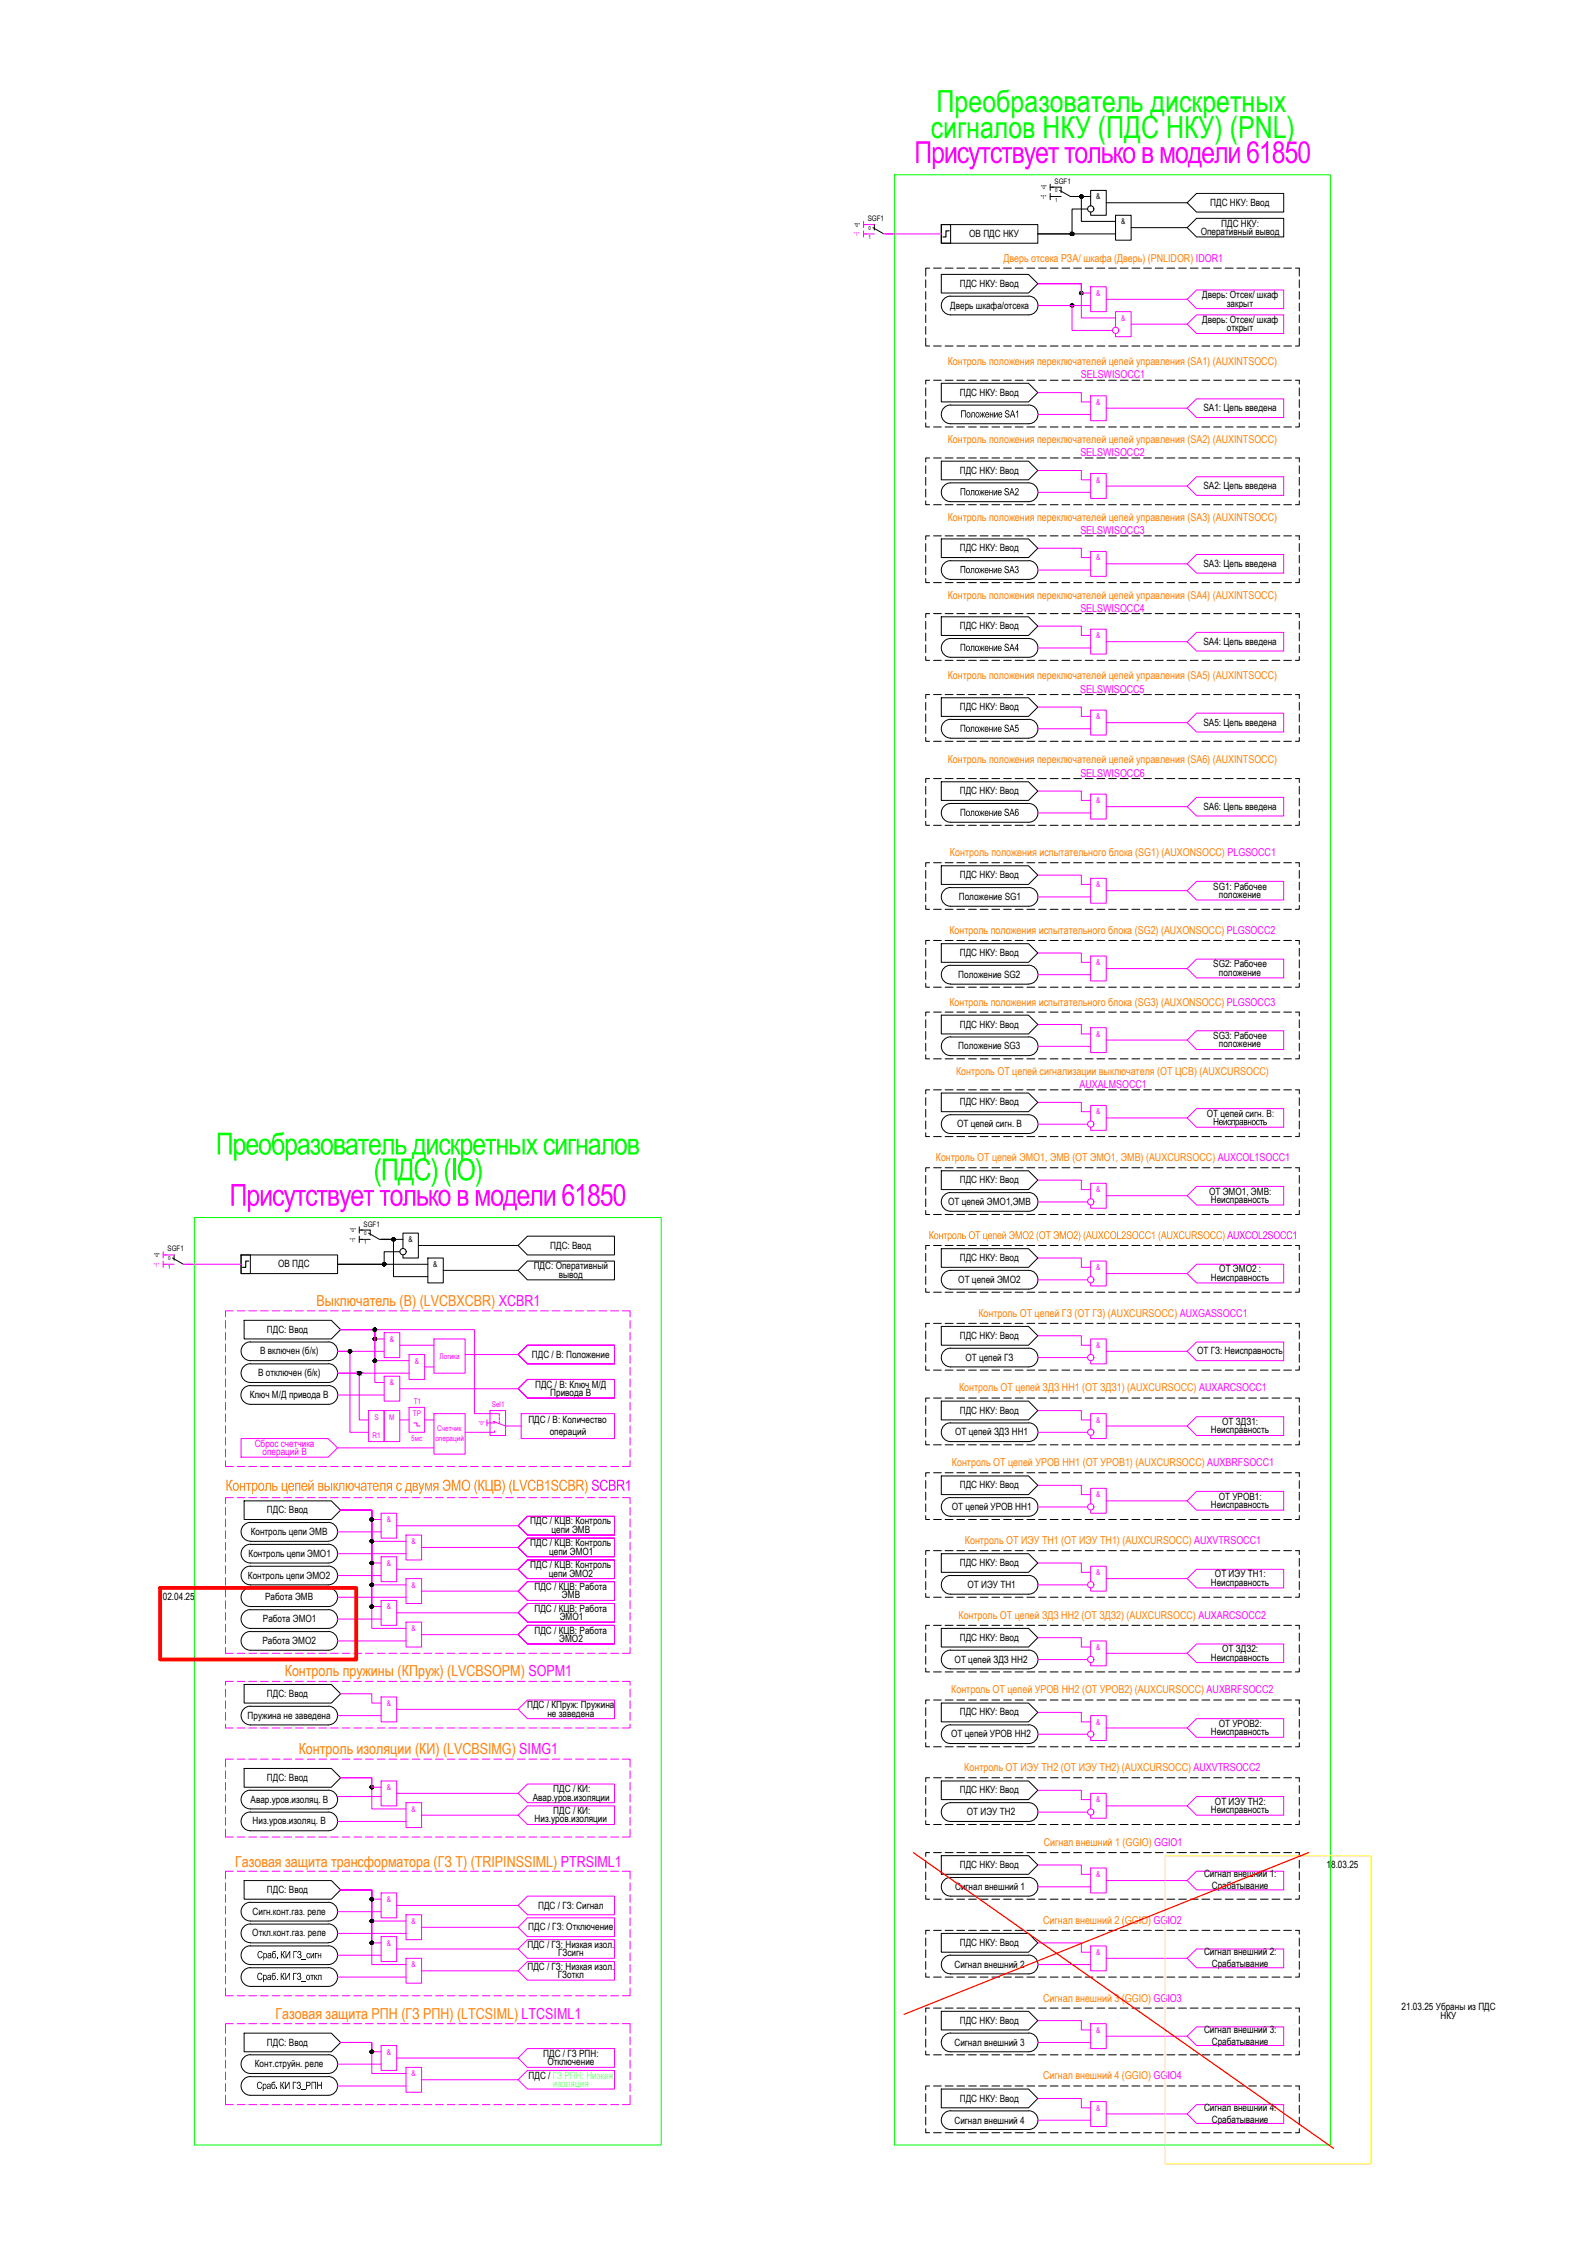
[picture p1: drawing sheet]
<svg xmlns="http://www.w3.org/2000/svg" width="420mm" height="594mm" viewBox="0 0 420 594" stroke-linecap="round" stroke-linejoin="round" font-family="sans-serif">
<defs><g id="words">
<g font-size="8" fill="#0f0">
<text x="246.9" y="29.5">Преобразователь дискретных</text>
<text x="245.3" y="36.3">сигналов НКУ (ПДС НКУ) (PNL)</text>
<text x="56.9" y="304.3">Преобразователь дискретных сигналов</text>
<text x="98.5" y="311.1">(ПДС) (IO)</text>
</g>
<g font-size="8" fill="#f0f">
<text x="241" y="43">Присутствует только в модели</text>
<text x="328.5" y="43">61850</text>
<text x="60.5" y="317.8">Присутствует только в модели</text>
<text x="148" y="317.8">61850</text>
</g>
<g font-size="4" fill="#ff7f00">
<text x="83.4" y="344.1">Выключатель (В) (LVCBXCBR) XCBR1</text>
<text x="59.4" y="392.9">Контроль цепей выключателя с двумя ЭМО</text>
<text x="124.8" y="392.9">(КЦВ ) (LVCB1SCBR)</text>
<text x="75.1" y="441.7">Контроль пружины (КПруж) (LVCBSOPM) SOPM1</text>
<text x="78.7" y="462.3">Контроль изоляции (КИ) (LVCBSIMG) SIMG1</text>
<text x="62" y="492">Газовая защита трансформатора (ГЗ T) (TRIPINSSIML) PTRSIML1</text>
<text x="72.6" y="532.1">Газовая защита РПН (ГЗ РПН) (LTCSIML) LTCSIML1</text>
</g>
<text font-size="4" fill="#f0f" x="155.8" y="392.9">SCBR1</text>
<g font-size="2.9" fill="#ff7f00">
<text x="264.5" y="69">Дверь отсека РЗА/ шкафа (Дверь) (PNLIDOR) IDOR1</text>
<text x="249.8" y="96.2">Контроль положения переключателей цепей управления (SA1) (AUXINTSOCC)</text>
<text x="249.8" y="116.7">Контроль положения переключателей цепей управления (SA2) (AUXINTSOCC)</text>
<text x="249.8" y="137.3">Контроль положения переключателей цепей управления (SA3) (AUXINTSOCC)</text>
<text x="249.8" y="157.7">Контроль положения переключателей цепей управления (SA4) (AUXINTSOCC)</text>
<text x="249.8" y="179.1">Контроль положения переключателей цепей управления (SA5) (AUXINTSOCC)</text>
<text x="249.8" y="201.2">Контроль положения переключателей цепей управления (SA6) (AUXINTSOCC)</text>
<text x="250.4" y="225.7">Контроль положения испытательного блока (SG1) (AUXONSOCC) PLGSOCC1</text>
<text x="250.2" y="246.2">Контроль положения испытательного блока (SG2) (AUXONSOCC) PLGSOCC2</text>
<text x="250.2" y="265">Контроль положения испытательного блока (SG3) (AUXONSOCC) PLGSOCC3</text>
<text x="252" y="283.3">Контроль ОТ цепей сигнализации выключателя (ОТ ЦСВ) (AUXCURSOCC)</text>
<text x="246.7" y="306">Контроль ОТ цепей ЭМО1, ЭМВ (ОТ ЭМО1, ЭМВ) (AUXCURSOCC) AUXCOL1SOCC1</text>
<text x="246" y="326.6">ОТЭМО</text>
<text x="271" y="326.6">(</text>
<text x="274.5" y="326.6">ЭМО</text>
<text x="282.9" y="326.6">2)</text>
<text x="257.9" y="347.1">Контроль ОТ цепей ГЗ (ОТ ГЗ) (AUXCURSOCC) AUXGASSOCC1</text>
<text x="252.8" y="366.7">Контроль ОТ цепей ЗДЗ НН1 (ОТ ЗДЗ1) (AUXCURSOCC) AUXARCSOCC1</text>
<text x="250.9" y="386.5">Контроль ОТ цепей УРОВ НН1 (ОТ УРОВ1) (AUXCURSOCC) AUXBRFSOCC1</text>
<text x="254.3" y="407">Контроль ОТ ИЭУ ТН1 (ОТ ИЭУ ТН1) (AUXCURSOCC) AUXVTRSOCC1</text>
<text x="252.6" y="426.6">Контроль ОТ цепей ЗДЗ НН2 (ОТ ЗДЗ2) (AUXCURSOCC) AUXARCSOCC2</text>
<text x="250.7" y="446.3">Контроль ОТ цепей УРОВ НН2 (ОТ УРОВ2) (AUXCURSOCC) AUXBRFSOCC2</text>
<text x="254.2" y="466.9">Контроль ОТ ИЭУ ТН2 (ОТ ИЭУ ТН2) (AUXCURSOCC) AUXVTRSOCC2</text>
<text x="275.1" y="486.6">Сигнал внешний 1 (GGIO) GGIO1</text>
<text x="275" y="507">Сигнал внешний 2 (GGIO) GGIO2</text>
<text x="275" y="527.6">Сигнал внешний 3 (GGIO) GGIO3</text>
<text x="275" y="548.1">Сигнал внешний 4 (GGIO) GGIO4</text>
</g>
<g font-size="2.9" fill="#f0f">
<text x="284.9" y="99.7">SELSWISOCC1</text>
<text x="284.8" y="120.2">SELSWISOCC2</text>
<text x="284.8" y="140.7">SELSWISOCC3</text>
<text x="284.8" y="161.2">SELSWISOCC4</text>
<text x="284.7" y="182.6">SELSWISOCC5</text>
<text x="284.8" y="204.7">SELSWISOCC6</text>
<text x="284.6" y="286.7">AUXALMSOCC1</text>
</g>
<g font-size="2.6">
<text x="319" y="54.2">ПДС НКУ: Ввод</text>
<text x="321.9" y="59.7">ПДС НКУ:</text>
<text x="255.5" y="62.5">ОВ ПДС НКУ</text>
<text x="316.5" y="61.9">Оперативный вывод</text>
<text x="253" y="75.6">ПДС НКУ: Ввод</text>
<text x="250.5" y="81.3">Дверь шкафа/отсека</text>
<text x="316.9" y="78.6">Дверь: Отсек/ шкаф</text>
<text x="323.4" y="80.8">закрыт</text>
<text x="316.9" y="85.1">Дверь: Отсек/ шкаф</text>
<text x="323.4" y="87.3">открыт</text>
<text x="253" y="104.3">ПДС НКУ: Ввод</text>
<text x="317.2" y="108.4">SA1: Цепь введена</text>
<text x="253" y="124.8">ПДС НКУ: Ввод</text>
<text x="317.2" y="128.9">SA2: Цепь введена</text>
<text x="253" y="145.3">ПДС НКУ: Ввод</text>
<text x="317.2" y="149.4">SA3: Цепь введена</text>
<text x="253" y="165.8">ПДС НКУ: Ввод</text>
<text x="317.2" y="169.9">SA4: Цепь введена</text>
<text x="253" y="187.2">ПДС НКУ: Ввод</text>
<text x="317.2" y="191.3">SA5: Цепь введена</text>
<text x="253" y="209.3">ПДС НКУ: Ввод</text>
<text x="317.2" y="213.4">SA6: Цепь введена</text>
<text x="253" y="231.5">ПДС НКУ: Ввод</text>
<text x="252.7" y="237.2">Положение SG1</text>
<text x="319.8" y="234.5">SG1: Рабочее</text>
<text x="321.3" y="236.7">положение</text>
<text x="253" y="252">ПДС НКУ: Ввод</text>
<text x="252.6" y="257.7">Положение SG2</text>
<text x="319.8" y="255">SG2: Рабочее</text>
<text x="321.3" y="257.2">положение</text>
<text x="253" y="270.8">ПДС НКУ: Ввод</text>
<text x="319.8" y="273.9">SG3: Рабочее</text>
<text x="252.6" y="276.6">Положение SG3</text>
<text x="321.3" y="276">положение</text>
<text x="253" y="291.4">ПДС НКУ: Ввод</text>
<text x="252.3" y="297.1">ОТ цепей сигн. В</text>
<text x="318.1" y="294.4">ОТ цепей сигн. В</text>
<text x="335.2" y="294.4">:</text>
<text x="253" y="311.8">ПДС НКУ: Ввод</text>
<text x="249.9" y="317.6">ОТ цепей ЭМО1,ЭМВ</text>
<text x="318.7" y="314.8">ОТ ЭМО1, ЭМВ:</text>
<text x="319.2" y="317">Неисправность</text>
<text x="145" y="329.1">ПДС: Ввод</text>
<text x="73.3" y="334">ОВ ПДС</text>
<text x="140.7" y="334.5">ПДС: Оперативный</text>
<text x="253" y="332.4">ПДС НКУ: Ввод</text>
<text x="321.4" y="335.4">ОТ ЭМО2 :</text>
<text x="147.3" y="336.7">вывод</text>
<text x="252.6" y="338.1">ОТ цепей ЭМО2</text>
<text x="319.2" y="337.6">Неисправность</text>
<text x="70.4" y="351.3">ПДС: Ввод</text>
<text x="253" y="352.9">ПДС НКУ: Ввод</text>
<text x="68.5" y="356.9">В включен (б/к)</text>
<text x="140.2" y="357.8">ПДС / В: Положение</text>
<text x="254.5" y="358.6">ОТ цепей ГЗ</text>
<text x="315.6" y="357">ОТ ГЗ: Неисправность</text>
<text x="68" y="362.6">В отключен (б/к)</text>
<text x="141.1" y="365.7">ПДС / В: Ключ М/Д</text>
<text x="65.8" y="368.5">Ключ М/Д привода В</text>
<text x="145" y="367.9">Привода В</text>
<text x="139.3" y="375">ПДС / В: Количество</text>
<text x="253" y="372.6">ПДС НКУ: Ввод</text>
<text x="319.2" y="377.8">Неисправность</text>
<text x="322.2" y="375.6">ОТ ЗДЗ1:</text>
<text x="144.9" y="378.1">операций</text>
<text x="251.8" y="378.3">ОТ цепей ЗДЗ НН1</text>
<text x="253" y="392.3">ПДС НКУ: Ввод</text>
<text x="321.2" y="395.3">ОТ УРОВ1:</text>
<text x="70.4" y="398.8">ПДС: Ввод</text>
<text x="139.8" y="401.8">ПДС / КЦВ: Контроль</text>
<text x="250.9" y="398">ОТ цепей УРОВ НН1</text>
<text x="319.2" y="397.4">Неисправность</text>
<text x="66.1" y="404.6">Контроль цепи ЭМВ</text>
<text x="139.8" y="407.6">ПДС / КЦВ: Контроль</text>
<text x="145.4" y="404">цепи ЭМВ</text>
<text x="65.5" y="410.3">Контроль цепи ЭМО1</text>
<text x="139.8" y="413.3">ПДС / КЦВ: Контроль</text>
<text x="144.8" y="409.8">цепи ЭМО1</text>
<text x="253" y="412.8">ПДС НКУ: Ввод</text>
<text x="65.4" y="416.1">Контроль цепи ЭМО2</text>
<text x="140.9" y="419">ПДС / КЦВ: Работа</text>
<text x="144.7" y="415.5">цепи ЭМО2</text>
<text x="255" y="418.5">ОТ ИЭУ ТН1</text>
<text x="319.2" y="418">Неисправность</text>
<text x="320.3" y="415.8">ОТ ИЭУ ТН1:</text>
<text x="42.9" y="421.8">02.04.25</text>
<text x="69.9" y="421.8">Работа ЭМВ</text>
<text x="140.9" y="424.8">ПДС / КЦВ: Работа</text>
<text x="148.1" y="421.3">ЭМВ</text>
<text x="69.3" y="427.5">Работа ЭМО1</text>
<text x="140.9" y="430.5">ПДС / КЦВ: Работа</text>
<text x="147.5" y="427">ЭМО1</text>
<text x="69.2" y="433.3">Работа ЭМО2</text>
<text x="147.4" y="432.7">ЭМО2</text>
<text x="253" y="432.4">ПДС НКУ: Ввод</text>
<text x="319.2" y="437.7">Неисправность</text>
<text x="322.2" y="435.5">ОТ ЗДЗ2:</text>
<text x="251.6" y="438.2">ОТ цепей ЗДЗ НН2</text>
<text x="70.4" y="447.2">ПДС: Ввод</text>
<text x="65.3" y="452.9">Пружина не заведена</text>
<text x="138.9" y="450.2">ПДС / КПруж: Пружина</text>
<text x="144.3" y="452.4">не заведена</text>
<text x="253" y="452.1">ПДС НКУ: Ввод</text>
<text x="321.2" y="455.1">ОТ УРОВ2:</text>
<text x="250.7" y="457.9">ОТ цепей УРОВ НН2</text>
<text x="319.2" y="457.3">Неисправность</text>
<text x="70.4" y="469.4">ПДС: Ввод</text>
<text x="145.8" y="472.4">ПДС / КИ:</text>
<text x="253" y="472.7">ПДС НКУ: Ввод</text>
<text x="66" y="475.1">Авар.уров.изоляц. В</text>
<text x="140.4" y="474.6">Авар.уров.изоляции</text>
<text x="145.8" y="478.1">ПДС / КИ:</text>
<text x="254.8" y="478.4">ОТ ИЭУ ТН2</text>
<text x="319.2" y="477.9">Неисправность</text>
<text x="320.3" y="475.7">ОТ ИЭУ ТН2:</text>
<text x="66.6" y="480.8">Низ.уров.изоляц. В</text>
<text x="140.9" y="480.3">Низ.уров.изоляции</text>
<text x="253" y="492.4">ПДС НКУ: Ввод</text>
<text x="317.4" y="494.8">Сигнал внешний 1:</text>
<text x="319.4" y="497.9">Срабатывание</text>
<text x="349.7" y="492.4">18.03.25</text>
<text x="70.4" y="498.9">ПДС: Ввод</text>
<text x="141.9" y="503">ПДС / ГЗ: Сигнал</text>
<text x="251.8" y="498.2">Сигнал внешний 1</text>
<text x="66.6" y="504.6">Сигн.конт.газ. реле</text>
<text x="139.2" y="508.8">ПДС / ГЗ: Отключение</text>
<text x="66.5" y="510.4">Откл.конт.газ. реле</text>
<text x="139" y="513.4">ПДС / ГЗ: Низкая изол.</text>
<text x="147.1" y="515.6">ГЗсигн</text>
<text x="253" y="512.9">ПДС НКУ: Ввод</text>
<text x="317.4" y="515.3">Сигнал внешний 2:</text>
<text x="67.7" y="521.9">Сраб</text>
<text x="67.8" y="516.1">Сраб</text>
<text x="79.5" y="521.9">_откл</text>
<text x="139" y="519.1">ПДС / ГЗ: Низкая изол.</text>
<text x="147.1" y="521.3">ГЗоткл</text>
<text x="251.6" y="518.7">Сигнал внешний 2</text>
<text x="319.4" y="518.5">Срабатывание</text>
<text x="253" y="533.4">ПДС НКУ: Ввод</text>
<text x="369.4" y="529.8">21.03.25 Убраны из ПДС</text>
<text x="379.7" y="532">НКУ</text>
<text x="70.4" y="539.1">ПДС: Ввод</text>
<text x="251.6" y="539.3">Сигнал внешний 3</text>
<text x="317.4" y="535.8">Сигнал внешний 3:</text>
<text x="319.4" y="539">Срабатывание</text>
<text x="67.2" y="544.8">Конт.струйн. реле</text>
<text x="143.2" y="542.1">ПДС / ГЗ РПН:</text>
<text x="144.3" y="544.3">Отключение</text>
<text x="67.6" y="550.6">Сраб</text>
<text x="79.4" y="550.6">_РПН</text>
<text x="139.3" y="547.8">ПДС / ГЗ РПН: Низкая</text>
<text x="253" y="553.9">ПДС НКУ: Ввод</text>
<text x="317.4" y="556.3">Сигнал внешний 4:</text>
<text x="251.6" y="559.7">Сигнал внешний 4</text>
<text x="319.4" y="559.5">Срабатывание</text>
</g>
<g font-size="2.6" fill="#f0f">
<text x="67.1" y="381.3">Сброс счетчика</text>
<text x="69.2" y="383.5">операций В</text>
</g>
<text font-size="2.6" fill="#0ff" x="145.8" y="550.1">изоляция</text>
<g font-size="2.1">
<text x="289" y="52.5">&amp;</text>
<text x="295.5" y="59.1">&amp;</text>
<text x="107.7" y="327.4">&amp;</text>
<text x="114.2" y="333.9">&amp;</text>
</g>
<g font-size="2.1" fill="#f0f">
<text x="289" y="78">&amp;</text>
<text x="295.5" y="84.6">&amp;</text>
<text x="289" y="106.7">&amp;</text>
<text x="289" y="127.2">&amp;</text>
<text x="289" y="147.7">&amp;</text>
<text x="289" y="168.2">&amp;</text>
<text x="289" y="189.5">&amp;</text>
<text x="289" y="211.7">&amp;</text>
<text x="289" y="233.9">&amp;</text>
<text x="289" y="254.4">&amp;</text>
<text x="289" y="273.2">&amp;</text>
<text x="289" y="293.7">&amp;</text>
<text x="289" y="314.3">&amp;</text>
<text x="289" y="334.7">&amp;</text>
<text x="102.7" y="353.6">&amp;</text>
<text x="109.3" y="359.4">&amp;</text>
<text x="115.9" y="358.2">Логика</text>
<text x="289" y="355.3">&amp;</text>
<text x="102.7" y="365.1">&amp;</text>
<text x="109.1" y="370">T1</text>
<text x="129.6" y="370.9">Sel1</text>
<text x="98.7" y="374.2">S</text>
<text x="102.6" y="374.2">М</text>
<text x="108.8" y="373.3">TP</text>
<text x="115.3" y="377.2">Счетчик</text>
<text x="289" y="375">&amp;</text>
<text x="98.2" y="379.1">R1</text>
<text x="108.4" y="379.9">5мс</text>
<text x="114.8" y="379.7">операций</text>
<text x="289" y="394.6">&amp;</text>
<text x="101.9" y="401.2">&amp;</text>
<text x="108.5" y="407">&amp;</text>
<text x="101.9" y="412.7">&amp;</text>
<text x="108.5" y="418.4">&amp;</text>
<text x="289" y="415.2">&amp;</text>
<text x="101.9" y="424.2">&amp;</text>
<text x="108.5" y="429.9">&amp;</text>
<text x="289" y="434.9">&amp;</text>
<text x="101.9" y="449.6">&amp;</text>
<text x="289" y="454.5">&amp;</text>
<text x="101.9" y="471.8">&amp;</text>
<text x="108.5" y="477.5">&amp;</text>
<text x="289" y="475">&amp;</text>
<text x="289" y="494.7">&amp;</text>
<text x="101.9" y="501.3">&amp;</text>
<text x="108.5" y="507">&amp;</text>
<text x="101.9" y="512.8">&amp;</text>
<text x="289" y="515.3">&amp;</text>
<text x="108.5" y="518.6">&amp;</text>
<text x="289" y="535.7">&amp;</text>
<text x="101.9" y="541.5">&amp;</text>
<text x="108.5" y="547.3">&amp;</text>
<text x="289" y="556.3">&amp;</text>
</g>
<g font-size="2">
<text x="278" y="48.4">SGF1</text>
<text x="228.7" y="58.3">SGF1</text>
<text x="95.8" y="323.3">SGF1</text>
<text x="44.2" y="329.8">SGF1</text>
</g>
<g font-size="1.4">
<text x="274.3" y="52.4">&quot;1&quot;</text>
<text x="274.4" y="49.8">&quot;0&quot;</text>
<text x="278.1" y="50.7">0</text>
<text x="278.1" y="53.1">1</text>
<text x="225.2" y="59.7">&quot;0&quot;</text>
<text x="228.9" y="60.5">0</text>
<text x="228.9" y="63">1</text>
<text x="92.2" y="327.3">&quot;1&quot;</text>
<text x="92.3" y="324.7">&quot;0&quot;</text>
<text x="96" y="325.5">0</text>
<text x="96" y="328">1</text>
<text x="40.6" y="331.3">&quot;0&quot;</text>
<text x="44.3" y="332.1">0</text>
<text x="44.3" y="334.5">1</text>
</g>
<g font-size="1.4" fill="#f0f">
<text x="225.1" y="62.3">&quot;1&quot;</text>
<text x="40.5" y="333.8">&quot;1&quot;</text>
<text x="126.2" y="375.6">&quot;0&quot;</text>
</g>
</g></defs>
<!-- layer: 0 -->
<g fill="none" stroke="#f0f" stroke-width=".26">
<path d="M59.4 397.3v2M61.5 394.7h-2.1v1.6M87.1 394.7h2.1M90.2 394.7h2M93.3 394.7h2M96.4 394.7h2M99.4 394.7h2.1M102.5 394.7h2.1M105.6 394.7h2M108.7 394.7h2M111.7 394.7h2.1M114.8 394.7h2"/>
<path d="M117.9 394.7h2M120.9 394.7h2.1M142.5 394.7h2.1M145.6 394.7h2M148.6 394.7h2.1M151.7 394.7h2.1M154.8 394.7h2M157.9 394.7h2M161 394.7h2M164 394.7h2.1v1.6M166.1 397.3v2M59.4 400.4v2"/>
<path d="M59.4 403.5v2M59.4 406.5v2.1M59.4 409.6v2.1M59.4 412.7v2.1M59.4 415.8v2M59.4 418.8v2.1M166.1 400.4v2M166.1 403.5v2M166.1 406.5v2.1M166.1 409.6v2.1M166.1 412.7v2.1M166.1 415.8v2"/>
<path d="M166.1 418.8v2.1M59.4 421.9v2.1M59.4 425v2M59.4 428.1v2M59.4 431.1v2.1M59.4 434.2v1.6h2.1M62.5 435.8h2.1M65.6 435.8h2M68.7 435.8h2M71.8 435.8h2M74.8 435.8h2.1M77.9 435.8h2"/>
<path d="M81 435.8h2M84 435.8h2.1M87.1 435.8h2.1M90.2 435.8h2M93.3 435.8h2M96.4 435.8h2M99.4 435.8h2.1M102.5 435.8h2.1M105.6 435.8h2M108.7 435.8h2M111.7 435.8h2.1M114.8 435.8h2"/>
<path d="M117.9 435.8h2M120.9 435.8h2.1M124 435.8h2.1M127.1 435.8h2.1M130.2 435.8h2M133.3 435.8h2M136.4 435.8h2M139.4 435.8h2.1M142.5 435.8h2.1M145.6 435.8h2M148.6 435.8h2.1M151.7 435.8h2.1"/>
<path d="M154.8 435.8h2M157.9 435.8h2M161 435.8h2M166.1 434.2v1.6h-2.1M166.1 421.9v2.1M166.1 425v2M166.1 428.1v2M166.1 431.1v2.1M59.4 445.2v2.1M59.4 448.3v2M59.4 451.3v2.1M59.4 454.4v1h2.1"/>
<path d="M61.5 443.2h-2.1v1M62.5 443.2h2.1M62.5 455.4h2.1M65.6 443.2h2M65.6 455.4h2M68.7 443.2h2M68.7 455.4h2M71.8 443.2h2M71.8 455.4h2M74.8 443.2h2.1M74.8 455.4h2.1M77.9 443.2h2"/>
<path d="M77.9 455.4h2M81 443.2h2M81 455.4h2M84 443.2h2.1M84 455.4h2.1M87.1 443.2h2.1M87.1 455.4h2.1M90.2 443.2h2M90.2 455.4h2M93.3 443.2h2M93.3 455.4h2M96.4 443.2h2"/>
<path d="M96.4 455.4h2M99.4 443.2h2.1M99.4 455.4h2.1M102.5 443.2h2.1M102.5 455.4h2.1M105.6 443.2h2M105.6 455.4h2M108.7 443.2h2M108.7 455.4h2M111.7 443.2h2.1M111.7 455.4h2.1M114.8 443.2h2"/>
<path d="M114.8 455.4h2M117.9 443.2h2M117.9 455.4h2M120.9 443.2h2.1M120.9 455.4h2.1M124 443.2h2.1M124 455.4h2.1M127.1 443.2h2.1M127.1 455.4h2.1M130.2 443.2h2M130.2 455.4h2M133.3 443.2h2"/>
<path d="M133.3 455.4h2M136.4 443.2h2M136.4 455.4h2M136.6 450.5l2.4-2.4h23v4.9h-23zM139.4 443.2h2.1M139.4 455.4h2.1M142.5 443.2h2.1M142.5 455.4h2.1M145.6 443.2h2M145.6 455.4h2M148.6 443.2h2.1M148.6 455.4h2.1"/>
<path d="M151.7 443.2h2.1M151.7 455.4h2.1M154.8 443.2h2M154.8 455.4h2M157.9 443.2h2M157.9 455.4h2M161 443.2h2M161 455.4h2M164 443.2h2.1v1M166.1 454.4v1h-2.1M166.1 445.2v2.1M166.1 448.3v2"/>
<path d="M166.1 451.3v2.1M59.4 466.7v2.1M59.4 469.8v2.1M59.4 472.9v2.1M59.4 476v2M59.4 479v2.1M61.5 463.6h-2.1v2.1M62.5 463.6h2.1M65.6 463.6h2M68.7 463.6h2M71.8 463.6h2M74.8 463.6h2.1"/>
<path d="M77.9 463.6h2M81 463.6h2M84 463.6h2.1M87.1 463.6h2.1M90.2 463.6h2M93.3 463.6h2M96.4 463.6h2M99.4 463.6h2.1M102.5 463.6h2.1M105.6 463.6h2M108.7 463.6h2M111.7 463.6h2.1"/>
<path d="M114.8 463.6h2M117.9 463.6h2M120.9 463.6h2.1M124 463.6h2.1M127.1 463.6h2.1M130.2 463.6h2M133.3 463.6h2M136.4 463.6h2M136.6 472.7l2.4-2.5h23v4.9h-23zM139.4 463.6h2.1M142.5 463.6h2.1M145.6 463.6h2"/>
<path d="M148.6 463.6h2.1M151.7 463.6h2.1M154.8 463.6h2M157.9 463.6h2M161 463.6h2M164 463.6h2.1v2.1M166.1 466.7v2.1M166.1 469.8v2.1M166.1 472.9v2.1M166.1 476v2M166.1 479v2.1M59.4 482.1v2.1h2.1"/>
<path d="M59.4 496.2v2.1M59.4 499.3v2.1M61.5 493.2h-2.1v2M62.5 484.2h2.1M62.5 493.2h2.1M65.6 484.2h2M65.6 493.2h2M68.7 484.2h2M68.7 493.2h2M71.8 484.2h2M71.8 493.2h2M74.8 484.2h2.1"/>
<path d="M74.8 493.2h2.1M77.9 484.2h2M77.9 493.2h2M81 484.2h2M81 493.2h2M84 484.2h2.1M84 493.2h2.1M87.1 484.2h2.1M87.1 493.2h2.1M90.2 484.2h2M90.2 493.2h2M93.3 484.2h2"/>
<path d="M93.3 493.2h2M96.4 484.2h2M96.4 493.2h2M99.4 484.2h2.1M99.4 493.2h2.1M102.5 484.2h2.1M102.5 493.2h2.1M105.6 484.2h2M105.6 493.2h2M108.7 484.2h2M108.7 493.2h2M111.7 484.2h2.1"/>
<path d="M111.7 493.2h2.1M114.8 484.2h2M114.8 493.2h2M117.9 484.2h2M117.9 493.2h2M120.9 484.2h2.1M120.9 493.2h2.1M124 484.2h2.1M124 493.2h2.1M127.1 484.2h2.1M127.1 493.2h2.1M130.2 484.2h2"/>
<path d="M130.2 493.2h2M133.3 484.2h2M133.3 493.2h2M136.4 484.2h2M136.4 493.2h2M139.4 484.2h2.1M139.4 493.2h2.1M142.5 484.2h2.1M142.5 493.2h2.1M145.6 484.2h2M145.6 493.2h2M148.6 484.2h2.1"/>
<path d="M148.6 493.2h2.1M151.7 484.2h2.1M151.7 493.2h2.1M154.8 484.2h2M154.8 493.2h2M157.9 484.2h2M157.9 493.2h2M161 484.2h2M161 493.2h2M164 493.2h2.1v2M166.1 482.1v2.1h-2.1M166.1 496.2v2.1"/>
<path d="M166.1 499.3v2.1M59.4 502.4v2.1M59.4 505.5v2M59.4 508.6v2M59.4 511.7v2M59.4 514.7v2.1M59.4 517.8v2.1M136.6 502.2l2.4-2.4h23v4.9h-23zM136.6 513.7l2.4-2.5h23v4.9h-23zM136.6 519.4l2.4-2.4h23v4.9h-23zM139 505.5h23v4.9h-23l-2.4-2.4zM166.1 502.4v2.1"/>
<path d="M166.1 505.5v2M166.1 508.6v2M166.1 511.7v2M166.1 514.7v2.1M166.1 517.8v2.1M59.4 524v2h2.1M59.4 520.9v2M62.5 526h2.1M65.6 526h2M68.7 526h2M71.8 526h2M74.8 526h2.1"/>
<path d="M77.9 526h2M81 526h2M84 526h2.1M87.1 526h2.1M90.2 526h2M93.3 526h2M96.4 526h2M99.4 526h2.1M102.5 526h2.1M105.6 526h2M108.7 526h2M111.7 526h2.1"/>
<path d="M114.8 526h2M117.9 526h2M120.9 526h2.1M124 526h2.1M127.1 526h2.1M130.2 526h2M133.3 526h2M136.4 526h2M139.4 526h2.1M142.5 526h2.1M145.6 526h2M148.6 526h2.1"/>
<path d="M151.7 526h2.1M154.8 526h2M157.9 526h2M161 526h2M166.1 524v2h-2.1M166.1 520.9v2"/>
</g>
<g fill="#000">
<path d="M73 515.8h.2v.3h-.2zM74 520h.2v.8l.6-.8h.3l-.6 .9 .6 1h-.3l-.6-.9v.9h-.2zM74 514.2h.3v.9l.2-.1 .3-.7 .3-.1-.6 1 .6 .9h-.2l-.5-.8-.1 .8h-.3zM75.2 520h.2v1.5l.8-1.5h.2v1.9h-.2v-1.5l-.8 1.5h-.2zM75.3 514.2h.1v1.5l.9-1.5h.2v1.9h-.2v-1.5l-.8 1.5h-.2zM77.3 520h.9v.2h-.7v1.7h-.2zM77.3 514.2h1v.2h-.8v1.7h-.2zM78.5 514.4l.7-.2 .2 .7a.26 .26 0 0 0-.2 .3 .26 .26 0 0 0 .3 .2l-.2 .7-.8-.1-.1-.4 .7 .3 .1-.5-.4-.1v-.3l.4-.1v-.4h-.5l-.1 .4-.2-.1zM79.5 516.3l1.2 .1zM80.9 515l.5-.3 .3 .4-.2 .1a.34 .34 0 0 0-.5-.2 .34 .34 0 0 0 0 .5l.1 .3a.27 .27 0 0 0 .3 .2 .27 .27 0 0 0 .2-.3l.1 .1-.3 .3-.5-.1zM81.9 514.7h.1v1.1l.6-1.1h.2v1.4h-.2v-1l-.5 1h-.2zM83 514.7h.7v.3h-.5v1.1h-.2z"/>
<path d="M83.8 514.7h.1v.6h.6v-.6h.2v1.4h-.2v-.6h-.6v.6h-.1zM72.9 521.6h.3v.3h-.3zM78.4 520.1l.6-.1 .3 .3-.1 .6 .2 .6-.4 .4-.5-.1-.2-.5h.2l.2 .4 .4-.1 .1-.5-.5-.1v-.2l.4-.2v-.3l-.3-.1-.3 .4-.2-.1zM81.8 520.5h.9v.2h-.3v1.2h-.2v-1.2h-.4zM82.8 520.5h.3v.6l.3-.5 .3-.1-.5 .7 .5 .7h-.2l-.4-.7v.7h-.3zM83.9 520.5h.9v1.4h-.3v-1.2h-.5v1l-.3 .2 .2-.3z"/>
<path d="M70.6 514.9l.2-.2 .7 .2v1.2l-.2-.1-.6 .1-.2-.1 .1-.5 .3-.2a.26 .26 0 0 0 .3-.2 .26 .26 0 0 0-.2-.3 .26 .26 0 0 0-.3 .4h-.2zM70.8 515.5v.5l.4-.1 .1-.5z"/>
<path d="M71.8 520.2l.8-.2v.2h-.6l-.2 .3v.3l.5-.3 .3 .3 .1 .6-.4 .5h-.4l-.2-.4zM72 520.7l-.2 .7 .4 .3 .3-.3v-.4l-.2-.3z"/>
<path d="M71.8 514.4l.9-.2-.1 .2-.5 .1-.3 .4 .5-.2 .4 .5v.6l-.3 .3h-.4l-.3-.4zM72.1 515l-.2 .7 .4 .3 .3-.7-.3-.3z"/>
<path d="M70.6 520.6l.3-.1 .5 .1 .1 1.3-.3-.2-.5 .2-.2-.2v-.5l.4-.1a.25 .25 0 0 0 .3-.2 .25 .25 0 0 0-.2-.3 .25 .25 0 0 0-.3 .3h-.2zM70.7 521.3a.27 .27 0 0 0 .2 .4 .27 .27 0 0 0 .3-.4v-.1z"/>
</g>
<g fill="#ff7f00">
<path d="M87.9 390.8h.3v.9l.3-.2 .2-.5 .4-.2v.3l-.2 .1-.4 .7 .7 1h-.3l-.6-1-.1 1h-.3z"/>
<path d="M89.5 390.8h1.3v2.1h-.3v-1.8h-.8v1.6l-.6 .2v-.3l.4-.1z"/>
<path d="M93.4 390.8h.3v.8l.4 .3 .4-.1v-1h.3v2.1h-.3v-.8l-.5 .1-.4-.3z"/>
<path d="M96.8 390.8h1.4v.3h-.6v1.8h-.3v-1.8h-.5z"/>
<path d="M100.2 390.8h1.4v2.1h-.3v-1.8h-.8v1.6l-.2 .2h-.4v-.3l.3-.1z"/>
<path d="M104.7 391l.7-.2 .4 .4 .1 .2-.3 .1-.1-.4h-.5l-.3 .5 .1 .7 .3 .4 .3-.1 .2-.5 .3 .1-.4 .7-.5 .1-.5-.5-.1-.9z"/>
<path d="M110.3 390.8h.3l.5 1.7 .4-1.7h.3l-.7 2.4-.4 .6-.3-.1v-.3h.3l.3-.5z"/>
<path d="M112.1 390.8h.4l.4 1.7 .6-1.7h.3v2.1h-.2v-1.7l-.5 1.7h-.3l-.5-1.8v1.8h-.2z"/>
<path d="M116.9 390.3l.4-.3h.6l.7 .6 .1 1.5-.5 .8-1.1-.1-.4-.8 .3-.1 .3 .7 .8-.1 .3-.9h-.8v-.3h.8l-.1-.5-.3-.4-.5-.1-.5 .6-.3-.1z"/>
<path d="M119.1 390h.4l.7 2.5 .7-2.5h.4v2.9h-.3v-2.4l-.6 2.4h-.3l-.7-2.4v2.4h-.3z"/>
<path d="M144.4 390h.2v2.9h-.3v-2.2l-.6 .4v-.3z"/>
<path d="M145.6 390.2l.9-.2 .6 .5v.3l-.3 .1-.4-.6-.5 .1-.2 .3 .1 .3 1.1 .4 .2 .4v.6l-.5 .5h-.7l-.6-.5v-.4l.3-.1 .1 .5 .4 .2h.5l.3-.4-.2-.4-1.2-.6-.1-.6z"/>
<path d="M147.7 390.3l.5-.3h.5l.4 .2 .3 .5-.3 .2-.3-.5-.5-.1-.5 .6v1.1l.5 .6h.5l.4-.7 .3 .1-.2 .6-.5 .3h-.7l-.5-.5-.2-1.2z"/>
<path d="M154.1 390h.2l.3 .5 .3 1.3-.1 .9-.5 1.1h-.2l.3-.8 .2-1.2z"/>
<path d="M91.1 390.8h.3v.9h.4l.1-.6 .4-.3h.5l.3 .3 .2 1.1-.3 .6-.8 .1-.3-.2-.1-.7h-.4v.9h-.3zM92.2 391.2l-.1 1.1 .3 .4h.2l.4-.5-.1-.8-.2-.3z"/>
<path d="M95.3 391l.3-.2 .9 .2 .1 1.9h-.2l-.1-.2-.5 .3-.6-.3v-.8l.7-.2a.35 .35 0 0 0 .2-.6 .35 .35 0 0 0-.6 .1l-.1 .3-.3-.1zM95.5 392.1l-.1 .3 .1 .3h.4l.3-.3a.28 .28 0 0 0 .1-.4 .28 .28 0 0 0-.5 0z"/>
<path d="M98.5 391.1l.3-.3h.5l.4 .3 .1 .8h-1.2l.3 .8 .4-.1 .2-.4 .3 .1-.3 .6-.6 .1-.5-.4-.1-.9zM98.8 391.1l-.2 .6h.9l-.2-.6z"/>
<path d="M102 391.1l.3-.3h1v2.1h-.3v-.8h-.4l-.4 .8h-.4l.6-.8-.5-.4zM102.3 391.2l-.1 .3 .2 .3h.6v-.7z"/>
<path d="M107.2 390.8h1.2l.1 2.7h-.2v-.6h-1.3v.6h-.3v-.9h.2l.2-.4zM107.4 391.1l-.3 1.5h1v-1.5z"/>
<path d="M108.8 390.8h.9l.4 .3v.5l-.2 .2 .3 .6-.3 .5h-1.1zM109.1 391.1v.6h.4a.29 .29 0 0 0 .3-.4 .29 .29 0 0 0-.4-.2zM109.1 392v.6l.8-.1v-.4z"/>
<path d="M114.3 391l.3-.2h1v2.1h-.3v-.8h-.4l-.5 .8h-.4l.6-.8-.4-.5zM114.6 391.2v.5l.7 .1v-.7z"/>
<path d="M121.9 390.5l.5-.5h.6l.8 .6 .1 1.3-.6 1h-.8l-.7-.6-.1-.9zM122.3 390.5l-.3 .7 .1 .9 .5 .5h.5l.4-.5 .1-1.1-.6-.7z"/>
<path d="M149.8 390l1.5 .2 .2 .4-.2 .6a.22 .22 0 0 0-.1 .2 .22 .22 0 0 0 .2 .2l.2 .5-.3 .6-1.5 .2zM150.1 390.4v.9l1-.3-.1-.5zM150.1 391.6v1l1.1-.2-.1-.7z"/>
<path d="M151.9 390h1.3l.5 .3 .1 .9-.6 .4 .8 1.3h-.4l-.8-1.3h-.6v1.3h-.3zM152.2 390.4v.9l1.2-.2 .1-.4-.2-.3z"/>
</g>
<g fill="#f0f">
<path d="M165.7 390.1l.2-.1v2.9h-.3v-2.2l-.5 .4v-.3z"/>
<path d="M162.6 390h1.3l.5 .3 .1 .9-.6 .4 .8 1.3h-.4l-.8-1.3h-.6v1.3h-.3zM162.9 390.4v.9l1.2-.2 .1-.4-.2-.3z"/>
</g>
<g fill="none" stroke="#f0f" stroke-width=".26">
<path d="M59.4 348.1v2M59.4 351.2v2M59.4 354.2v2.1M59.4 357.3v2M61.5 345.5h-2.1v1.6M62.5 345.5h2.1M65.6 345.5h2M68.7 345.5h2M71.8 345.5h2M74.8 345.5h2.1M77.9 345.5h2M81 345.5h2"/>
<path d="M84 345.5h2.1M87.1 345.5h2.1M90.2 345.5h2M93.3 345.5h2M96.4 345.5h2M99.4 345.5h2.1M101.3 356.2h-12.3h3.2v21.3h5M102.5 345.5h2.1M105.6 345.5h2M108.7 345.5h2M111.7 345.5h2.1M114.8 345.5h2"/>
<path d="M117.9 345.5h2M120.9 345.5h2.1M124 345.5h2.1M127.1 345.5h2.1M130.2 345.5h2M133.3 345.5h2M136.4 345.5h2M136.6 357l2.4-2.4h23v4.9h-23zM139.4 345.5h2.1M142.5 345.5h2.1M145.6 345.5h2M148.6 345.5h2.1"/>
<path d="M151.7 345.5h2.1M154.8 345.5h2M157.9 345.5h2M161 345.5h2M162 354.6h-23l-2.4 2.4 2.4 2.5h23v-4.9h-23l-2.4 2.4 2.4 2.5h23M164 345.5h2.1v1.6M166.1 348.1v2M166.1 351.2v2M166.1 354.2v2.1M166.1 357.3v2M59.4 360.4v2M59.4 363.4v2.1"/>
<path d="M59.4 366.5v2.1M59.4 369.6v2.1M59.4 372.7v2M59.4 375.8v2M59.4 378.9v2M63.5 379.2h23l2.5 2.4-2.5 2.5h-23zM89 367.7h12.3M97.2 371.8h4.1v8.2h-4.1zM101.3 371.8h4.1v8.2h-4.1zM105.4 374.2h2.4M107.8 361.9h-18.8h5.7v12.3h2.5M107.8 370.9h4.1v6.6h-4.1z"/>
<path d="M109.1 375h.8v.8h.8M111.9 374.2h2.5M114.4 372.6h8.2v10.7h-8.2zM122.6 377.5h6.6M137.4 372.6h24.6v6.6h-24.6zM162 363.6h-23l-2.4 2.4 2.4 2.5h23v-4.9h-23l-2.4 2.4 2.4 2.5h23M166.1 360.4v2M166.1 363.4v2.1M166.1 366.5v2.1M166.1 369.6v2.1M166.1 372.7v2M166.1 375.8v2"/>
<path d="M166.1 378.9v2M59.4 381.9v2.1M59.4 385v1.5h2.1M62.5 386.5h2.1M65.6 386.5h2M68.7 386.5h2M71.8 386.5h2M74.8 386.5h2.1M77.9 386.5h2M81 386.5h2M84 386.5h2.1M87.1 386.5h2.1"/>
<path d="M89 381.6h25.4M90.2 386.5h2M93.3 386.5h2M96.4 386.5h2M99.4 386.5h2.1M102.5 386.5h2.1M105.6 386.5h2M108.7 386.5h2M111.7 386.5h2.1M114.8 386.5h2M117.9 386.5h2M120.9 386.5h2.1"/>
<path d="M124 386.5h2.1M127.1 386.5h2.1M130.2 386.5h2M133.3 386.5h2M136.4 386.5h2M139.4 386.5h2.1M142.5 386.5h2.1M145.6 386.5h2M148.6 386.5h2.1M151.7 386.5h2.1M154.8 386.5h2M157.9 386.5h2"/>
<path d="M161 386.5h2M162 399.6h-23l-2.4 2.5 2.4 2.5h23v-5h-23l-2.4 2.5 2.4 2.5h23M166.1 385v1.5h-2.1M166.1 381.9v2.1M104.6 402.1h32M104.6 413.6h32M111.1 407.9h25.5M111.1 419.4h25.5M162 411.2h-23l-2.4 2.4 2.4 2.5h23v-4.9h-23l-2.4 2.4 2.4 2.5h23M162 416.9h-23l-2.4 2.5 2.4 2.4h23v-4.9h-23l-2.4 2.5 2.4 2.4h23M162 405.4h-23l-2.4 2.5 2.4 2.4h23v-4.9h-23l-2.4 2.5 2.4 2.4h23M104.6 425.1h32"/>
<path d="M111.1 430.8h25.5M162 422.6h-23l-2.4 2.5 2.4 2.4h23v-4.9h-23l-2.4 2.5 2.4 2.4h23M162 428.4h-23l-2.4 2.4 2.4 2.5h23v-4.9h-23l-2.4 2.4 2.4 2.5h23M89 452.2h11.5M104.6 472.7h32M111.1 478.4h25.5l2.4-2.4h23v4.9h-23l-2.4-2.5M104.6 502.2h32M104.6 513.7h32M111.1 508h25.5M111.1 519.4h25.5"/>
</g>
<g fill="none" stroke="#000" stroke-width=".26">
<path d="M66 353.7h20.5M66 359.5h20.5M66 353.7a2.48 2.48 0 0 0-2.5 2.4 2.48 2.48 0 0 0 2.5 2.5h20.5M66 359.4a2.48 2.48 0 0 0-2.5 2.5 2.48 2.48 0 0 0 2.5 2.5h20.5M86.5 353.7a2.48 2.48 0 0 1 2.5 2.4 2.48 2.48 0 0 1-2.5 2.5M86.5 359.4a2.48 2.48 0 0 1 2.5 2.5 2.48 2.48 0 0 1-2.5 2.5M86.5 365.2h-20.5a2.48 2.48 0 0 0-2.5 2.5 2.48 2.48 0 0 0 2.5 2.4h20.5M86.5 365.2a2.48 2.48 0 0 1 2.5 2.5 2.48 2.48 0 0 1-2.5 2.4M66 401.3h20.5M66 406.2h20.5M66 407h20.5M66 401.2a2.48 2.48 0 0 0-2.5 2.5 2.48 2.48 0 0 0 2.5 2.5"/>
<path d="M66 407a2.48 2.48 0 0 0-2.5 2.5 2.48 2.48 0 0 0 2.5 2.5h20.5M86.5 412.8h-20.5a2.48 2.48 0 0 0-2.5 2.4 2.48 2.48 0 0 0 2.5 2.5h20.5M86.5 418.5h-20.5a2.48 2.48 0 0 0-2.5 2.5 2.48 2.48 0 0 0 2.5 2.4h20.5M86.5 401.2a2.48 2.48 0 0 1 2.5 2.5 2.48 2.48 0 0 1-2.5 2.5M86.5 407a2.48 2.48 0 0 1 2.5 2.5 2.48 2.48 0 0 1-2.5 2.5M86.5 412.8a2.48 2.48 0 0 1 2.5 2.4 2.48 2.48 0 0 1-2.5 2.5M86.5 418.5a2.48 2.48 0 0 1 2.5 2.5 2.48 2.48 0 0 1-2.5 2.4M66 424.3h20.5M66 430h20.5M66 424.2a2.48 2.48 0 0 0-2.5 2.5 2.48 2.48 0 0 0 2.5 2.5h20.5M66 430a2.48 2.48 0 0 0-2.5 2.5 2.48 2.48 0 0 0 2.5 2.4h20.5M86.5 424.2a2.48 2.48 0 0 1 2.5 2.5 2.48 2.48 0 0 1-2.5 2.5"/>
<path d="M86.5 430a2.48 2.48 0 0 1 2.5 2.5 2.48 2.48 0 0 1-2.5 2.4M66 449.7h20.5M66 449.7a2.48 2.48 0 0 0-2.5 2.5 2.48 2.48 0 0 0 2.5 2.4h20.5M86.5 449.7a2.48 2.48 0 0 1 2.5 2.5 2.48 2.48 0 0 1-2.5 2.4M66 471.9h20.5M66 477.6h20.5M66 471.8a2.48 2.48 0 0 0-2.5 2.5 2.48 2.48 0 0 0 2.5 2.5h20.5M66 477.6a2.48 2.48 0 0 0-2.5 2.5 2.48 2.48 0 0 0 2.5 2.4h20.5M86.5 471.8a2.48 2.48 0 0 1 2.5 2.5 2.48 2.48 0 0 1-2.5 2.5M86.5 477.6a2.48 2.48 0 0 1 2.5 2.5 2.48 2.48 0 0 1-2.5 2.4M66 501.4h20.5M66 507.1h20.5"/>
<path d="M66 512.1h20.5M66 512.9h20.5M66 501.4a2.48 2.48 0 0 0-2.5 2.4 2.48 2.48 0 0 0 2.5 2.5h20.5M66 507.1a2.48 2.48 0 0 0-2.5 2.5 2.48 2.48 0 0 0 2.5 2.4M66 512.8a2.48 2.48 0 0 0-2.5 2.5 2.48 2.48 0 0 0 2.5 2.5h20.5M86.5 518.6h-20.5a2.48 2.48 0 0 0-2.5 2.5 2.48 2.48 0 0 0 2.5 2.5h20.5M86.5 501.4a2.48 2.48 0 0 1 2.5 2.4 2.48 2.48 0 0 1-2.5 2.5M86.5 507.1a2.48 2.48 0 0 1 2.5 2.5 2.48 2.48 0 0 1-2.5 2.4M86.5 512.8a2.48 2.48 0 0 1 2.5 2.5 2.48 2.48 0 0 1-2.5 2.5M86.5 518.6a2.48 2.48 0 0 1 2.5 2.5 2.48 2.48 0 0 1-2.5 2.5"/>
<circle cx="92.3" cy="356.1" r=".4"/>
<circle cx="94.7" cy="361.9" r=".4"/>
</g>
<path d="M51.2 320.9h123.1v244.5h-123.1z" fill="none" stroke="#0f0" stroke-width=".26"/>
<g fill="#000" stroke="#000" stroke-width=".26">
<path d="M91.9 356.1h.8zM92 356.5h.5zM92.2 356.6h.1zM92.2 355.8h.1zM94.3 362.1h.8zM94.4 361.8h.7zM94.6 362.3h.2zM94.6 361.5h.2zM94.6 362.3h.1z"/>
<path d="M92.2 355.8h.2zM92.1 355.8h.3z"/>
<path d="M92.1 355.8h.3zM92.1 355.8h.3z"/>
<path d="M92.1 356.6h.3zM92.1 356.6h.2z"/>
<path d="M92.1 355.8h.4zM92 355.8h.5z"/>
<path d="M92.1 356.5h.3zM92.1 356.5l.3 .1z"/>
<path d="M92 356.5h.5zM92 356.5h.4z"/>
<path d="M92 355.8h.5zM92 355.8h.5z"/>
<path d="M92 355.8l.5 .1zM92 355.8l.5 .1z"/>
<path d="M92 355.9h.5zM92 355.9h.5z"/>
<path d="M92 356.5h.5zM92 356.5h.5z"/>
<path d="M91.9 355.9h.7zM91.9 355.9h.7z"/>
<path d="M91.9 356.5h.6zM91.9 356.5h.6zM92 356.5h.5z"/>
<path d="M91.9 355.9l.7 .1zM91.9 355.9l.7 .1z"/>
<path d="M91.9 356h.7zM91.9 356h.7z"/>
<path d="M91.9 356.4h.7zM91.9 356.4l.6 .1z"/>
<path d="M91.9 356h.7zM91.9 356h.7z"/>
<path d="M91.9 356l.7 .1zM91.9 356l.7 .1z"/>
<path d="M91.9 356.1h.8zM91.9 356.1h.8zM91.8 356.1h.9z"/>
<path d="M91.9 356.3h.7zM91.9 356.3h.7z"/>
<path d="M91.9 356.3l.7 .1zM91.9 356.3l.7 .1z"/>
<path d="M91.9 356.4h.7zM91.9 356.4h.7zM91.9 356.4h.7zM91.9 356.4h.7z"/>
<path d="M91.8 356.1l.9 .1zM91.8 356.1l.9 .1z"/>
<path d="M91.8 356.2h.9zM91.8 356.2h.9z"/>
<path d="M91.8 356.2h.9zM91.8 356.2h.9z"/>
<path d="M91.9 356.2h.8zM91.9 356.2l.7 .1z"/>
<path d="M94.7 361.5h.1zM94.7 361.5h.1zM94.6 361.5h.2z"/>
<path d="M94.6 361.5h.3zM94.5 361.5h.4z"/>
<path d="M94.5 361.5l.4 .1zM94.5 361.5l.4 .1z"/>
<path d="M94.5 362.3h.4zM94.5 362.3h.3zM94.6 362.3h.2z"/>
<path d="M94.5 362.3h.4zM94.5 362.3h.5z"/>
<path d="M94.5 362.3h.4zM94.5 362.3h.4z"/>
<path d="M94.5 361.6h.5zM94.5 361.6h.5z"/>
<path d="M94.5 361.6h.5zM94.5 361.6h.5z"/>
<path d="M94.4 361.6h.6zM94.4 361.6h.6z"/>
<path d="M94.4 362.2l.6 .1zM94.4 362.2l.6 .1z"/>
<path d="M94.4 361.6l.6 .1zM94.4 361.6l.6 .1z"/>
<path d="M94.4 362.2h.6zM94.4 362.2h.6z"/>
<path d="M94.4 361.7h.6zM94.4 361.7h.6z"/>
<path d="M94.4 361.7l.7 .1zM94.4 361.7l.7 .1zM94.3 361.8h.8z"/>
<path d="M94.4 362.1l.6 .1zM94.4 362.1l.6 .1z"/>
<path d="M94.4 362.2h.6zM94.4 362.2h.6z"/>
<path d="M94.3 361.8h.8zM94.3 361.8h.8z"/>
<path d="M94.3 361.8h.8zM94.3 361.8h.8z"/>
<path d="M94.3 362l.8 .1zM94.3 362l.8 .1zM94.3 362.1h.8z"/>
<path d="M94.4 362.1h.7zM94.4 362.1h.6z"/>
<path d="M94.3 361.8l.8 .1zM94.3 361.8l.8 .1z"/>
<path d="M94.3 361.9h.8zM94.3 361.9h.8z"/>
<path d="M94.3 361.9l.8 .1zM94.3 361.9l.8 .1z"/>
<path d="M94.3 362h.8zM94.3 362h.8z"/>
<path d="M94.3 362h.8zM94.3 362h.8z"/>
</g>
<g fill="#0f0">
<path d="M143.8 300.5l.8-.4 1 .1 .6 1v.2l-.5 .1a.89 .89 0 0 0-1.1-.8 .89 .89 0 0 0-.7 1.1l.2 1.6a.84 .84 0 0 0 1.1 .4 .84 .84 0 0 0 .5-1l.6 .2-.3 .8-.5 .5-.9 .1-.8-.4-.5-1.2 .1-1.4z"/>
<path d="M146.5 300.2h.6v3.1l1.6-3.1h.6v4.1h-.6v-3.1l-1.6 3.1h-.6z"/>
<path d="M149.9 300.2h1.9v.6h-1.3v3.5h-.6z"/>
<path d="M152 300.2h.6v1.7h1.6v-1.7h.6v4.1h-.6v-1.9h-1.6v1.9h-.6z"/>
<path d="M159 300.2h2.7v4.1h-.6v-3.5h-1.5v2.6a.82 .82 0 0 1-.4 .8 .82 .82 0 0 1-.8 .1v-.6a.53 .53 0 0 0 .6-.1 .53 .53 0 0 0 0-.7z"/>
<path d="M125.4 305.2h.4l.4 .7 .6 1.6 .2 1.3-.2 1.7-1 2.3h-.4l.8-2 .2-2.1-.3-1.9z"/>
<path d="M155.6 300.5l.8-.4h.8l.7 .4 .2 .4v2.9l.2 .5h-.6l-.1-.5-.6 .5-1 .1-.8-.6v-.9l.2-.5 .5-.4 .9-.1a.6 .6 0 0 0 .7-.5 .6 .6 0 0 0-.6-.7l-.1-.1a.88 .88 0 0 0-1 .8l-.6-.1zM156 302.6a.76 .76 0 0 0 .1 1.2 .76 .76 0 0 0 1.1-.3l.3-.5v-.8z"/>
<path d="M162.6 300.4l.6-.3h.8l.5 .3 .6 .7 .1 .7-.1 1.5-.3 .5-.7 .5-1.2-.1-.7-.9-.1-1.6zM163.1 300.8l-.5 .9v1.1l.3 .6a1 1 0 0 0 1.2 .3 1 1 0 0 0 .5-1.2l-.2-1.3a.86 .86 0 0 0-1.3-.4z"/>
<path d="M165.6 300.2h1.8l.7 .4 .2 .9-.4 .6 .4 .5 .1 .6-.5 1-2.3 .1zM166.2 300.8v1.1h.6a.62 .62 0 0 0 .9-.6 .62 .62 0 0 0-.9-.5zM166.2 302.5v1.2h.8a.66 .66 0 0 0 .9-.6 .66 .66 0 0 0-1-.6z"/>
</g>
<g fill="#f0f">
<path d="M125.4 313.7h1l.9 3.3 .9-3.3h.9v4.1h-.6v-3.3l-1 3.3h-.5l-1-3.5v3.5h-.6z"/>
<path d="M140.2 313.7h2.7v4.1h-.6v-3.6h-1.5v2.9a.78 .78 0 0 1-1.2 .7v-.6a.56 .56 0 0 0 .6-.2 .56 .56 0 0 0 0-.6z"/>
<path d="M143.5 313.7h.6v3.1l1.6-3.1h.6v4.1h-.6v-3.2l-1.6 3.2h-.6z"/>
<path d="M130 314l.6-.4h.8l.7 .4 .3 .4 .2 .9v1.1l-.3 .8-.5 .5-.5 .2-.8-.1-.8-.8-.2-1.8zM130.5 314.3l-.4 .6-.1 .8 .3 1.2a1 1 0 0 0 1.3 .3 1 1 0 0 0 .4-1.2l-.2-1.4a.88 .88 0 0 0-1.3-.3z"/>
<path d="M133.5 313.7h2.3v3.5h.4v1.8h-.4v-1.2h-2.7v1.2h-.5v-1.8l.4-.1 .3-.9zM134 314.2l-.1 1.6-.5 1.4h1.9v-3z"/>
<path d="M136.9 314l.5-.3 .6-.2 .8 .3 .5 .7 .2 1.4h-2.6l.3 .9 .6 .5 .8-.2 .3-.6h.6l-.3 .8-.6 .5-1.1 .1-.8-.8-.3-1.5v-.7zM137.5 314.3l-.5 1h1.9v-.2a.9 .9 0 0 0-1.4-.8z"/>
<path d="M162.3 312.4l.6-.3h.9l.6 .7 .3 .9 .1 1.7-.2 1.2-.5 1-.6 .3-1.1-.3-.6-1.1v-2.5zM162.7 312.9l-.4 1.5 .3 2.4a.88 .88 0 0 0 1.1 .4 .88 .88 0 0 0 .4-1.1l.1-1.5-.3-1.5a.71 .71 0 0 0-1.2-.2z"/>
</g>
<g fill="none" stroke="#000" stroke-width=".26">
<path d="M64.3 348h23l2.5 2.4-2.5 2.5h-23zM64.3 395.6h23l2.5 2.4-2.5 2.5h-23zM64.3 444h23l2.5 2.4-2.5 2.5h-23zM64.3 466.1h23l2.5 2.5-2.5 2.5h-23zM64.3 495.7h23l2.5 2.4-2.5 2.5h-23z"/>
<circle cx="98.8" cy="350.4" r=".4"/>
<circle cx="98.8" cy="358.6" r=".4"/>
<circle cx="98.8" cy="352.9" r=".4"/>
<circle cx="98" cy="406.2" r=".4"/>
<circle cx="98" cy="411.9" r=".4"/>
<circle cx="98" cy="400.5" r=".4"/>
<circle cx="98" cy="417.7" r=".4"/>
<circle cx="98" cy="423.4" r=".4"/>
<circle cx="98" cy="471" r=".4"/>
<circle cx="98" cy="500.5" r=".4"/>
<circle cx="98" cy="506.3" r=".4"/>
<circle cx="98" cy="512.1" r=".4"/>
</g>
<g fill="none" stroke="#f0f" stroke-width=".26">
<path d="M101.3 351.3h4.1v6.5h-4.1zM101.3 352.9h-2.5v-2.5h-9h9v8.2h9M105.4 354.6h9M107.8 357h4.1v6.6h-4.1zM114.4 352.9h8.2v9h-8.2zM122.6 357h14M101.3 362.7h4.1v6.6h-4.1zM101.3 364.4h-2.5v-14h-9h35.3v22.2h6.5v.7M105.4 366h31.2M111.9 360.3h2.5M128.4 374.2v1.6M129.2 371.8h4.1v6.5h-4.1z"/>
<path d="M130 374.6l3.3 1.2h4.1M130.4 374.6v.4h-2M130.4 377.1v.4h-1.2M131.6 373.6v.6M131.6 374.5v.8M100.5 398.8h4.1v6.6h-4.1zM89 403.7h11.5M89 409.5h18M89 415.3h11.5M100.5 410.3h4.1v6.6h-4.1zM100.5 400.5h-2.5v-2.5h-8.2h8.2v8.2h9M100.5 412h-2.5v-14h-8.2h8.2v19.7h9"/>
<path d="M107 404.6h4.1v6.6h-4.1zM107 416.1h4.1v6.5h-4.1zM89 421h18M89 426.7h11.5M89 432.5h18M100.5 421.8h4.1v6.6h-4.1zM100.5 423.4h-2.5v-25.4h-8.2h8.2v31.2h9M107 427.5h4.1v6.6h-4.1zM89.8 446.4h8.2v2.5h2.5M100.5 447.3h4.1v6.5h-4.1zM104.6 450.5h32M89 473.5h11.5"/>
<path d="M100.5 469.4h4.1v6.6h-4.1zM100.5 471.1h-2.5v-2.5h-8.2h8.2v8.2h9M107 475.1h4.1v6.6h-4.1zM89 480.1h18M100.5 498.9h4.1v6.6h-4.1zM89 503.9h11.5M89 509.6h18M89 515.3h11.5M100.5 510.4h4.1v6.6h-4.1zM100.5 500.6h-2.5v-2.5h-8.2h8.2v8.2h9M100.5 512.1h-2.5v-14h-8.2h8.2v19.7h9M107 504.7h4.1v6.5h-4.1z"/>
<path d="M107 516.1h4.1v6.6h-4.1zM89 521.1h18"/>
</g>
<g fill="#000" stroke="#000" stroke-width=".26">
<path d="M98.6 359h.5zM98.6 358.3h.5zM98.6 350.1h.5zM98.7 353.3h.2zM98.7 359h.2zM98.7 350.8h.2zM98.7 352.5h.2zM98.7 358.2h.2zM98.7 350h.2zM97.6 400.6h.8zM97.6 417.8h.8zM97.6 411.8h.8z"/>
<path d="M97.6 412.2h.7zM97.7 400.3h.6zM97.7 406.5h.6zM97.7 417.5h.6zM97.8 406.6h.4zM97.8 412.3h.4zM97.8 400.1h.4zM97.8 405.9h.4zM97.8 417.3h.4zM97.9 400.9h.2zM97.9 406.6h.2zM97.9 412.4h.2z"/>
<path d="M97.9 418.1h.2zM97.8 423.8h.4zM97.8 423.1h.4zM97.9 423.9h.2zM97.7 471.3h.6zM97.8 471.4h.4zM97.8 470.7h.4zM97.9 471.4h.2zM97.6 506.4h.8zM97.6 500.4h.8zM97.6 500.8h.7zM97.7 506.1h.6z"/>
<path d="M97.7 512.3h.6zM97.7 500.3h.6zM97.8 500.9h.4zM97.8 512.4h.4zM97.8 505.9h.4zM97.8 511.7h.4zM97.9 501h.2zM97.9 506.7h.2zM97.9 512.5h.2z"/>
<path d="M98.7 352.5h.2zM98.7 352.5h.2z"/>
<path d="M98.7 358.2h.2zM98.7 358.2h.2z"/>
<path d="M98.7 350l.2 .1zM98.7 350l.2 .1z"/>
<path d="M98.7 352.5h.3zM98.6 352.5h.4z"/>
<path d="M98.7 353.3h.2zM98.7 353.3h.2z"/>
<path d="M98.7 358.2l.3 .1zM98.6 358.3h.4z"/>
<path d="M98.7 359h.2zM98.7 359h.2z"/>
<path d="M98.7 350.1h.3zM98.6 350.1h.4z"/>
<path d="M98.7 350.8h.2zM98.7 350.8h.2z"/>
<path d="M98.6 352.5h.4zM98.6 352.5h.4z"/>
<path d="M98.6 353.3h.4zM98.6 353.3h.3z"/>
<path d="M98.6 358.3h.4zM98.6 358.3h.4z"/>
<path d="M98.6 359h.4zM98.6 359h.3z"/>
<path d="M98.6 350.1h.4zM98.6 350.1h.4z"/>
<path d="M98.6 350.8h.4zM98.6 350.8h.3z"/>
<path d="M98.6 352.5l.5 .1zM98.6 352.5l.5 .1z"/>
<path d="M98.6 353.2h.4zM98.6 353.2h.5z"/>
<path d="M98.6 353.2h.4zM98.6 353.2l.4 .1z"/>
<path d="M98.6 358.3h.5zM98.6 358.3h.5zM98.6 358.3h.5z"/>
<path d="M98.6 359h.4zM98.6 359h.4z"/>
<path d="M98.6 350.1h.5zM98.6 350.1h.5zM98.6 350.1h.5z"/>
<path d="M98.6 350.8h.4zM98.6 350.8h.5z"/>
<path d="M98.6 350.8h.4zM98.6 350.8h.4z"/>
<path d="M98.6 352.6h.5zM98.6 352.6h.5z"/>
<path d="M98.6 352.6h.5zM98.5 352.6h.6z"/>
<path d="M98.6 353.2h.5zM98.6 353.2h.5z"/>
<path d="M98.6 358.3l.5 .1zM98.6 358.3l.5 .1z"/>
<path d="M98.6 359h.5zM98.6 359h.4z"/>
<path d="M98.6 350.1l.5 .1zM98.6 350.1l.5 .1z"/>
<path d="M98.6 350.7l.5 .1zM98.6 350.7l.5 .1z"/>
<path d="M98.5 352.6l.6 .1zM98.5 352.6l.6 .1z"/>
<path d="M98.5 353.2h.6zM98.5 353.2h.6z"/>
<path d="M98.5 358.4h.6zM98.5 358.4h.6z"/>
<path d="M98.5 358.9h.6zM98.5 358.9l.6 .1zM98.6 359h.5z"/>
<path d="M98.5 350.2h.6zM98.5 350.2h.6zM98.5 350.2h.6zM98.5 350.2h.6z"/>
<path d="M98.5 350.7h.6zM98.5 350.7h.6z"/>
<path d="M98.5 352.7h.6zM98.5 352.7h.6z"/>
<path d="M98.5 353.1l.6 .1zM98.5 353.1l.6 .1z"/>
<path d="M98.5 353.2h.6zM98.5 353.2h.6z"/>
<path d="M98.5 358.4h.6zM98.5 358.4h.6z"/>
<path d="M98.5 358.4l.7 .1zM98.5 358.4l.7 .1z"/>
<path d="M98.5 358.9h.6zM98.5 358.9h.6z"/>
<path d="M98.5 350.2h.7zM98.5 350.2h.7z"/>
<path d="M98.5 350.7h.6zM98.5 350.7h.6z"/>
<path d="M98.5 350.7h.6zM98.5 350.7h.6z"/>
<path d="M98.5 352.7h.7zM98.5 352.7h.7z"/>
<path d="M98.5 352.7h.7zM98.5 352.7h.7z"/>
<path d="M98.4 352.7l.8 .1zM98.4 352.7l.8 .1z"/>
<path d="M98.4 352.8h.8zM98.4 352.8h.8z"/>
<path d="M98.4 353l.8 .1zM98.4 353l.8 .1z"/>
<path d="M98.5 353.1h.7zM98.5 353.1h.6z"/>
<path d="M98.5 358.5h.7zM98.5 358.5h.7z"/>
<path d="M98.4 358.5h.8zM98.4 358.5h.8z"/>
<path d="M98.4 358.5l.8 .1zM98.4 358.5l.8 .1z"/>
<path d="M98.4 358.7l.8 .1zM98.4 358.7l.8 .1z"/>
<path d="M98.4 358.8h.8zM98.4 358.8h.8z"/>
<path d="M98.5 358.8h.7zM98.5 358.8l.6 .1zM98.5 358.9h.6zM98.5 358.9h.6z"/>
<path d="M98.5 350.2l.7 .1zM98.5 350.2l.7 .1z"/>
<path d="M98.4 350.3h.8zM98.4 350.3h.8z"/>
<path d="M98.4 350.3l.8 .1zM98.4 350.3l.8 .1z"/>
<path d="M98.4 350.5h.8zM98.4 350.5h.8z"/>
<path d="M98.4 350.5l.8 .1zM98.4 350.5l.8 .1z"/>
<path d="M98.4 350.6h.8zM98.4 350.6h.8z"/>
<path d="M98.5 350.6h.7zM98.5 350.6l.6 .1z"/>
<path d="M98.4 352.8l.8 .1zM98.4 352.8l.8 .1z"/>
<path d="M98.4 352.9h.8zM98.4 352.9h.8z"/>
<path d="M98.4 352.9h.8zM98.4 352.9h.8z"/>
<path d="M98.4 352.9l.8 .1zM98.4 352.9l.8 .1z"/>
<path d="M98.4 353h.8zM98.4 353h.8zM98.4 353h.8zM98.4 353h.8z"/>
<path d="M98.4 358.6h.8zM98.4 358.6h.8zM98.4 358.6h.8zM98.4 358.6h.8z"/>
<path d="M98.4 358.6l.8 .1zM98.4 358.6l.8 .1z"/>
<path d="M98.4 358.7h.8zM98.4 358.7h.8z"/>
<path d="M98.4 358.7h.8zM98.4 358.7h.8z"/>
<path d="M98.4 350.4h.8zM98.4 350.4h.8z"/>
<path d="M98.4 350.4h.8zM98.4 350.4h.8z"/>
<path d="M98.4 350.4l.8 .1zM98.4 350.4l.8 .1z"/>
<path d="M98.4 350.5h.8zM98.4 350.5h.8z"/>
<path d="M97.9 400.1h.2zM97.9 400.1h.2z"/>
<path d="M97.9 400.1h.2zM97.9 400.1h.2z"/>
<path d="M97.9 405.8h.2zM97.9 405.8h.2z"/>
<path d="M97.9 405.8h.2zM97.9 405.8h.2z"/>
<path d="M97.9 411.6h.2zM97.9 411.6h.2z"/>
<path d="M97.9 411.6h.2zM97.9 411.6h.2z"/>
<path d="M97.9 417.3h.2zM97.9 417.3h.2z"/>
<path d="M97.9 417.3h.2zM97.9 417.3h.2z"/>
<path d="M97.9 400.1h.3zM97.8 400.1h.4zM97.8 400.1h.4z"/>
<path d="M97.9 400.9h.2zM97.9 400.9h.2z"/>
<path d="M97.9 405.8l.3 .1zM97.9 405.8l.3 .1zM97.8 405.9h.4z"/>
<path d="M97.9 406.6h.2zM97.9 406.6h.2z"/>
<path d="M97.9 411.6h.3zM97.8 411.6h.4z"/>
<path d="M97.9 412.3h.2zM97.9 412.3l.2 .1z"/>
<path d="M97.9 417.3h.3zM97.8 417.3h.4zM97.8 417.3h.4z"/>
<path d="M97.9 418.1h.2zM97.9 418.1h.2z"/>
<path d="M97.8 400.1h.4zM97.8 400.1h.4z"/>
<path d="M97.8 400.8l.4 .1zM97.8 400.8l.4 .1z"/>
<path d="M97.8 400.9h.4zM97.8 400.9h.3z"/>
<path d="M97.8 405.9h.4zM97.8 405.9h.4z"/>
<path d="M97.8 406.6h.4zM97.8 406.6h.3z"/>
<path d="M97.8 411.6h.4zM97.8 411.6h.4z"/>
<path d="M97.8 411.6h.4zM97.7 411.6h.5z"/>
<path d="M97.8 412.3h.4zM97.8 412.3h.3z"/>
<path d="M97.8 417.3l.4 .1zM97.8 417.3l.4 .1z"/>
<path d="M97.8 418.1h.4zM97.8 418.1h.4z"/>
<path d="M97.8 418.1h.4zM97.8 418.1h.3z"/>
<path d="M97.7 400.1l.6 .1zM97.7 400.1l.6 .1z"/>
<path d="M97.7 400.8h.5zM97.7 400.8h.5z"/>
<path d="M97.7 405.9h.6zM97.7 405.9h.6z"/>
<path d="M97.7 406.5h.5zM97.7 406.5l.5 .1zM97.8 406.6h.4z"/>
<path d="M97.7 411.6l.6 .1zM97.7 411.6l.6 .1z"/>
<path d="M97.7 412.3h.5zM97.7 412.3h.5zM97.8 412.3h.4z"/>
<path d="M97.7 417.4h.6zM97.7 417.4h.6z"/>
<path d="M97.7 418.1h.5zM97.7 418.1h.5z"/>
<path d="M97.7 400.8h.6zM97.7 400.8h.6z"/>
<path d="M97.7 400.8h.6zM97.7 400.8h.5z"/>
<path d="M97.7 405.9h.6zM97.7 405.9h.6z"/>
<path d="M97.7 406.5h.6zM97.7 406.5h.5z"/>
<path d="M97.7 412.3h.6zM97.7 412.3h.6z"/>
<path d="M97.7 412.3h.6zM97.7 412.3h.5z"/>
<path d="M97.7 418h.6zM97.7 418h.6z"/>
<path d="M97.7 418h.6zM97.7 418l.5 .1z"/>
<path d="M97.7 400.2h.6zM97.7 400.2h.6z"/>
<path d="M97.7 400.2h.6zM97.7 400.2h.6z"/>
<path d="M97.7 400.2l.6 .1zM97.7 400.2l.6 .1zM97.6 400.3h.7z"/>
<path d="M97.7 400.7l.6 .1zM97.7 400.7l.6 .1z"/>
<path d="M97.7 405.9l.6 .1zM97.7 405.9l.6 .1z"/>
<path d="M97.7 406.5h.6zM97.7 406.5h.6z"/>
<path d="M97.7 411.7h.6zM97.7 411.7h.6z"/>
<path d="M97.7 411.7h.6zM97.7 411.7h.6z"/>
<path d="M97.7 411.7h.6zM97.7 411.7h.6z"/>
<path d="M97.7 412.2l.6 .1zM97.7 412.2l.6 .1z"/>
<path d="M97.7 417.4h.6zM97.7 417.4h.6z"/>
<path d="M97.7 417.4l.6 .1zM97.7 417.4l.6 .1z"/>
<path d="M97.7 417.5h.6zM97.7 417.5h.6zM97.6 417.5h.7z"/>
<path d="M97.7 418h.6zM97.7 418h.6z"/>
<path d="M97.6 400.3h.8zM97.6 400.3h.8z"/>
<path d="M97.6 400.7h.7zM97.6 400.7h.7z"/>
<path d="M97.7 400.7h.6zM97.7 400.7h.6z"/>
<path d="M97.7 406h.6zM97.7 406h.6z"/>
<path d="M97.7 406h.6zM97.7 406h.6z"/>
<path d="M97.6 406l.8 .1zM97.6 406l.8 .1z"/>
<path d="M97.6 406.4l.7 .1zM97.6 406.4l.7 .1z"/>
<path d="M97.7 406.5h.6zM97.7 406.5h.6zM97.7 406.5h.6z"/>
<path d="M97.7 411.7l.6 .1zM97.7 411.7l.6 .1z"/>
<path d="M97.6 411.8h.8zM97.6 411.8h.8zM97.6 411.8h.8z"/>
<path d="M97.7 412.2h.6zM97.7 412.2h.6z"/>
<path d="M97.6 417.5h.8zM97.6 417.5h.8z"/>
<path d="M97.6 417.9h.7zM97.6 417.9h.7z"/>
<path d="M97.7 417.9h.6zM97.7 417.9l.6 .1z"/>
<path d="M97.6 400.3l.8 .1zM97.6 400.4h.8z"/>
<path d="M97.6 400.4h.8zM97.6 400.4h.8z"/>
<path d="M97.6 400.4h.8zM97.6 400.4h.8z"/>
<path d="M97.6 400.4l.8 .1zM97.6 400.4l.8 .1z"/>
<path d="M97.6 400.5h.8zM97.6 400.5h.8z"/>
<path d="M97.6 400.5l.8 .1zM97.6 400.5l.8 .1z"/>
<path d="M97.6 400.6h.8zM97.6 400.6h.8zM97.6 400.6h.8z"/>
<path d="M97.6 400.6h.8zM97.6 400.6l.7 .1z"/>
<path d="M97.6 406.1h.8zM97.6 406.1h.8z"/>
<path d="M97.6 406.1l.8 .1zM97.6 406.1l.8 .1z"/>
<path d="M97.6 406.2h.8zM97.6 406.2h.8z"/>
<path d="M97.6 406.2h.8zM97.6 406.2h.8zM97.6 406.2h.8zM97.6 406.2h.8z"/>
<path d="M97.6 406.2l.8 .1zM97.6 406.2l.8 .1z"/>
<path d="M97.6 406.3h.8zM97.6 406.3h.8z"/>
<path d="M97.6 406.3l.8 .1zM97.6 406.3l.8 .1z"/>
<path d="M97.6 406.4h.8zM97.6 406.4h.7z"/>
<path d="M97.6 411.8l.8 .1zM97.6 411.8l.8 .1z"/>
<path d="M97.6 411.9h.8zM97.6 411.9h.8z"/>
<path d="M97.6 411.9l.8 .1zM97.6 411.9l.8 .1z"/>
<path d="M97.6 412h.8zM97.6 412h.8z"/>
<path d="M97.6 412h.8zM97.6 412h.8z"/>
<path d="M97.6 412l.8 .1zM97.6 412l.8 .1z"/>
<path d="M97.6 412.1h.8zM97.6 412.1h.8z"/>
<path d="M97.6 412.1h.8zM97.6 412.1l.7 .1zM97.6 412.2h.7z"/>
<path d="M97.6 417.5l.8 .1zM97.6 417.5l.8 .1z"/>
<path d="M97.6 417.6h.8zM97.6 417.6h.8z"/>
<path d="M97.6 417.6l.8 .1zM97.6 417.6l.8 .1z"/>
<path d="M97.6 417.7h.8zM97.6 417.7h.8z"/>
<path d="M97.6 417.7l.8 .1zM97.6 417.7l.8 .1z"/>
<path d="M97.6 417.8h.8zM97.6 417.8h.8z"/>
<path d="M97.6 417.8h.8zM97.6 417.8h.8zM97.6 417.8h.8z"/>
<path d="M97.6 417.8h.8zM97.6 417.8l.7 .1z"/>
<path d="M97.9 423.1h.2zM97.9 423.1h.2z"/>
<path d="M97.9 423.1h.2zM97.9 423.1h.2z"/>
<path d="M97.9 423.1h.3zM97.9 423.1h.3zM97.8 423.1h.4z"/>
<path d="M97.9 423.9h.2zM97.9 423.9h.2z"/>
<path d="M97.8 423.1h.4zM97.8 423.1h.4z"/>
<path d="M97.8 423.8h.4zM97.8 423.8l.3 .1z"/>
<path d="M97.7 423.1h.6zM97.7 423.1h.6z"/>
<path d="M97.7 423.8h.5zM97.7 423.8h.5zM97.8 423.8h.4z"/>
<path d="M97.7 423.1l.6 .1zM97.7 423.1l.6 .1z"/>
<path d="M97.7 423.8h.6zM97.7 423.8h.5z"/>
<path d="M97.7 423.2h.6zM97.7 423.2h.6z"/>
<path d="M97.7 423.7h.6zM97.7 423.7h.6z"/>
<path d="M97.7 423.7h.6zM97.7 423.7h.6z"/>
<path d="M97.7 423.7h.6zM97.7 423.7l.6 .1z"/>
<path d="M97.7 423.2h.6zM97.7 423.2h.6z"/>
<path d="M97.7 423.2l.6 .1zM97.7 423.2l.6 .1z"/>
<path d="M97.6 423.3h.8zM97.6 423.3h.8z"/>
<path d="M97.6 423.6l.7 .1zM97.6 423.6l.7 .1z"/>
<path d="M97.6 423.3h.8zM97.6 423.3h.8z"/>
<path d="M97.6 423.3l.8 .1zM97.6 423.3l.8 .1z"/>
<path d="M97.6 423.4h.8zM97.6 423.4h.8zM97.6 423.4h.8zM97.6 423.4h.8z"/>
<path d="M97.6 423.4l.8 .1zM97.6 423.4l.8 .1z"/>
<path d="M97.6 423.5h.8zM97.6 423.5h.8z"/>
<path d="M97.6 423.5l.8 .1zM97.6 423.5l.8 .1z"/>
<path d="M97.6 423.6h.8zM97.6 423.6h.8z"/>
<path d="M97.6 423.6h.8zM97.6 423.6h.7z"/>
<path d="M97.9 470.6h.2zM97.9 470.6h.2z"/>
<path d="M97.9 470.6h.2zM97.9 470.6h.2z"/>
<path d="M97.9 470.6l.3 .1zM97.9 470.6l.3 .1zM97.8 470.7h.4z"/>
<path d="M97.9 471.4h.2zM97.9 471.4h.2z"/>
<path d="M97.8 470.7h.4zM97.8 470.7h.4z"/>
<path d="M97.8 471.4h.4zM97.8 471.4h.3z"/>
<path d="M97.7 470.7h.6zM97.7 470.7h.6z"/>
<path d="M97.7 471.4h.5zM97.7 471.4h.5zM97.8 471.4h.4z"/>
<path d="M97.7 470.7l.6 .1zM97.7 470.7l.6 .1z"/>
<path d="M97.7 471.4h.6zM97.7 471.4h.5z"/>
<path d="M97.7 470.8h.6zM97.7 470.8h.6z"/>
<path d="M97.7 471.3h.6zM97.7 471.3l.6 .1z"/>
<path d="M97.7 470.8h.6zM97.7 470.8h.6z"/>
<path d="M97.7 470.8h.6zM97.7 470.8h.6z"/>
<path d="M97.6 470.8l.8 .1zM97.6 470.8l.8 .1z"/>
<path d="M97.6 471.2l.7 .1zM97.6 471.2l.7 .1z"/>
<path d="M97.7 471.3h.6zM97.7 471.3h.6zM97.7 471.3h.6z"/>
<path d="M97.6 470.9h.8zM97.6 470.9h.8z"/>
<path d="M97.6 470.9l.8 .1zM97.6 470.9l.8 .1z"/>
<path d="M97.6 471h.8zM97.6 471h.8z"/>
<path d="M97.6 471l.8 .1zM97.6 471l.8 .1zM97.6 471.1h.8zM97.6 471.1h.8z"/>
<path d="M97.6 471.1h.8zM97.6 471.1h.8z"/>
<path d="M97.6 471.1h.8zM97.6 471.1h.8z"/>
<path d="M97.6 471.1l.8 .1zM97.6 471.1l.8 .1z"/>
<path d="M97.6 471.2h.8zM97.6 471.2h.7z"/>
<path d="M97.9 500.2h.2zM97.9 500.2h.2z"/>
<path d="M97.9 500.2h.2zM97.9 500.2h.2z"/>
<path d="M97.9 505.9h.2zM97.9 505.9h.2z"/>
<path d="M97.9 505.9h.2zM97.9 505.9h.2z"/>
<path d="M97.9 511.7h.2zM97.9 511.7h.2z"/>
<path d="M97.9 511.7h.2zM97.9 511.7h.2z"/>
<path d="M97.9 500.2h.3zM97.8 500.2h.4z"/>
<path d="M97.9 500.9h.2zM97.9 500.9l.2 .1z"/>
<path d="M97.9 505.9h.3zM97.8 505.9h.4zM97.8 505.9h.4z"/>
<path d="M97.9 506.7h.2zM97.9 506.7h.2z"/>
<path d="M97.9 511.7h.3zM97.9 511.7h.3zM97.8 511.7h.4z"/>
<path d="M97.9 512.5h.2zM97.9 512.5h.2z"/>
<path d="M97.8 500.2h.4zM97.8 500.2h.4z"/>
<path d="M97.8 500.2h.4zM97.7 500.2h.5z"/>
<path d="M97.8 500.9h.4zM97.8 500.9h.3z"/>
<path d="M97.8 505.9l.4 .1zM97.8 505.9l.4 .1z"/>
<path d="M97.8 506.7h.4zM97.8 506.7h.4z"/>
<path d="M97.8 506.7h.4zM97.8 506.7h.3z"/>
<path d="M97.8 511.7h.4zM97.8 511.7h.4z"/>
<path d="M97.8 512.4h.4zM97.8 512.4l.3 .1z"/>
<path d="M97.7 500.2l.6 .1zM97.7 500.2l.6 .1z"/>
<path d="M97.7 500.9h.5zM97.7 500.9h.5zM97.8 500.9h.4z"/>
<path d="M97.7 506h.6zM97.7 506h.6z"/>
<path d="M97.7 506.7h.5zM97.7 506.7h.5z"/>
<path d="M97.7 511.7h.6zM97.7 511.7h.6z"/>
<path d="M97.7 512.4h.5zM97.7 512.4h.5zM97.8 512.4h.4z"/>
<path d="M97.7 500.3h.6zM97.7 500.3h.6zM97.7 500.3h.6z"/>
<path d="M97.7 500.9h.6zM97.7 500.9h.5z"/>
<path d="M97.7 506.6h.6zM97.7 506.6h.6z"/>
<path d="M97.7 506.6h.6zM97.7 506.6l.5 .1z"/>
<path d="M97.7 511.7l.6 .1zM97.7 511.7l.6 .1z"/>
<path d="M97.7 512.4h.6zM97.7 512.4h.5z"/>
<path d="M97.7 500.3l.6 .1zM97.7 500.3l.6 .1z"/>
<path d="M97.7 500.8l.6 .1zM97.7 500.8l.6 .1z"/>
<path d="M97.7 500.9h.6zM97.7 500.9h.6z"/>
<path d="M97.7 506h.6zM97.7 506h.6z"/>
<path d="M97.7 506l.6 .1zM97.7 506l.6 .1z"/>
<path d="M97.7 506.1h.6zM97.7 506.1h.6zM97.6 506.1h.7z"/>
<path d="M97.7 506.6h.6zM97.7 506.6h.6z"/>
<path d="M97.7 511.8h.6zM97.7 511.8h.6z"/>
<path d="M97.7 512.3h.6zM97.7 512.3l.6 .1z"/>
<path d="M97.7 500.4h.6zM97.7 500.4h.6z"/>
<path d="M97.6 500.4h.8zM97.6 500.4h.8zM97.6 500.4h.8z"/>
<path d="M97.7 500.8h.6zM97.7 500.8h.6z"/>
<path d="M97.6 506.1l.8 .1zM97.6 506.1l.8 .1z"/>
<path d="M97.6 506.5h.7zM97.6 506.5h.7z"/>
<path d="M97.7 506.5h.6zM97.7 506.5l.6 .1z"/>
<path d="M97.7 511.8h.6zM97.7 511.8h.6z"/>
<path d="M97.7 511.8l.6 .1zM97.7 511.8l.6 .1z"/>
<path d="M97.6 511.9h.8zM97.6 511.9h.8z"/>
<path d="M97.6 512.2l.7 .1zM97.6 512.2l.7 .1z"/>
<path d="M97.7 512.3h.6zM97.7 512.3h.6zM97.7 512.3h.6z"/>
<path d="M97.6 500.4l.8 .1zM97.6 500.4l.8 .1z"/>
<path d="M97.6 500.5h.8zM97.6 500.5h.8z"/>
<path d="M97.6 500.5l.8 .1zM97.6 500.5l.8 .1z"/>
<path d="M97.6 500.6h.8zM97.6 500.6h.8z"/>
<path d="M97.6 500.6h.8zM97.6 500.6h.8z"/>
<path d="M97.6 500.6l.8 .1zM97.6 500.6l.8 .1z"/>
<path d="M97.6 500.7h.8zM97.6 500.7h.8z"/>
<path d="M97.6 500.7h.8zM97.6 500.7l.7 .1zM97.6 500.8h.7z"/>
<path d="M97.6 506.2h.8zM97.6 506.2h.8z"/>
<path d="M97.6 506.2h.8zM97.6 506.2h.8z"/>
<path d="M97.6 506.2l.8 .1zM97.6 506.2l.8 .1z"/>
<path d="M97.6 506.3h.8zM97.6 506.3h.8z"/>
<path d="M97.6 506.3l.8 .1zM97.6 506.3l.8 .1z"/>
<path d="M97.6 506.4h.8zM97.6 506.4h.8z"/>
<path d="M97.6 506.4h.8zM97.6 506.4h.8zM97.6 506.4h.8z"/>
<path d="M97.6 506.4h.8zM97.6 506.4l.7 .1z"/>
<path d="M97.6 511.9l.8 .1zM97.6 511.9l.8 .1z"/>
<path d="M97.6 512h.8zM97.6 512h.8z"/>
<path d="M97.6 512h.8zM97.6 512h.8z"/>
<path d="M97.6 512l.8 .1zM97.6 512l.8 .1zM97.6 512.1h.8zM97.6 512.1h.8z"/>
<path d="M97.6 512.1h.8zM97.6 512.1h.8z"/>
<path d="M97.6 512.1l.8 .1zM97.6 512.1l.8 .1z"/>
<path d="M97.6 512.2h.8zM97.6 512.2h.8z"/>
<path d="M97.6 512.2h.8zM97.6 512.2h.7z"/>
</g>
<path d="M235.8 46.1h114.9v519.3h-114.9z" fill="none" stroke="#0f0" stroke-width=".26"/>
<g fill="#f0f">
<path d="M305.9 38.8h.9l.9 3.3 1-3.3h.8v4.2h-.5v-3.4l-1 3.4h-.5l-1-3.5v3.5h-.6z"/>
<path d="M320.7 38.8h2.7v4.2h-.6v-3.6h-1.5v2.9a.84 .84 0 0 1-1.2 .7v-.6a.56 .56 0 0 0 .6-.2 .56 .56 0 0 0 0-.7z"/>
<path d="M324 38.8h.6v3.2l1.6-3.2h.6v4.2h-.6v-3.2l-1.6 3.2h-.6z"/>
<path d="M310.5 39.1l.6-.4h.8l.6 .4 .4 .6 .2 .7-.1 1.4-.3 .7-.7 .5h-1l-.5-.4-.4-.5-.1-1.9zM310.9 39.6l-.4 .9 .2 1.5a1.02 1.02 0 0 0 1.4 .3 1.02 1.02 0 0 0 .4-1.3l-.2-1.3a.85 .85 0 0 0-1.4-.1z"/>
<path d="M314 38.8h2.4v3.6h.3v1.7h-.5v-1.1h-2.6v1.1h-.5v-1.7h.3l.4-1zM314.5 39.4l-.2 1.9-.4 1.1h1.9v-3z"/>
<path d="M317.3 39.3l.6-.5 .7-.1 .8 .3 .4 .6 .2 1.5h-2.5l.2 .9 .6 .5 .6-.2 .5-.7 .6 .1-.7 1.2-.6 .2-.8-.1-.8-.8-.2-1.8zM317.9 39.5l-.4 1h1.9l-.2-.8a.84 .84 0 0 0-1.3-.2z"/>
<path d="M342.8 37.6l.5-.3h.9l.5 .3 .4 .9 .2 1-.1 2-.5 1.1-.6 .4-.5 .1-.6-.3-.7-1.2-.1-2.2zM343.3 37.9l-.3 .4-.2 .9v1.8l.2 .9a.83 .83 0 0 0 1.1 .5 .83 .83 0 0 0 .5-1l.1-2.1-.3-1a.73 .73 0 0 0-1.1-.4z"/>
</g>
<g fill="none" stroke="#000" stroke-width=".26">
<path d="M248.1 59.2h25.5v4.9h-25.5zM248.1 59.2h2.5v4.9h-2.5zM276.8 48.5v1.7M276.8 51v1.6M276.8 49.3h.9M276.8 51.8h.9M286.7 55.1h-4.1v6.6h-9h20.4M287.5 54.3v-4.1h4.1v6.5h-4.1v-.8M287.5 51.8h-4.9h2.4v6.5h9M291.6 53.4h21.3M294 56.7h4.2v6.6h-4.2zM312.9 53.4l2.5-2.4h23v4.9h-23z"/>
<path d="M244 73.8v2M244 76.8v2.1M244 79.9v2.1M245 70.7h-1v2M246.1 70.7h2M249.1 70.7h2.1M250.6 78.1h20.5M250.6 78a2.48 2.48 0 0 0-2.5 2.5 2.48 2.48 0 0 0 2.5 2.5M252.2 70.7h2.1M255.3 70.7h2M258.4 70.7h2M261.5 70.7h2"/>
<path d="M264.5 70.7h2.1M267.6 70.7h2.1M270.7 70.7h2.1M271.1 78a2.48 2.48 0 0 1 2.5 2.5 2.48 2.48 0 0 1-2.5 2.5h-20.5M273.8 70.7h2M276.8 70.7h2.1M279.9 70.7h2.1M283 70.7h2M286 70.7h2.1M289.1 70.7h2.1M292.2 70.7h2.1M295.3 70.7h2"/>
<path d="M298.2 60h14.7M298.4 70.7h2M301.5 70.7h2M304.5 70.7h2.1M307.6 70.7h2.1M310.7 70.7h2M312.9 60l2.5-2.5h23v5h-23zM313.7 70.7h2.1M316.8 70.7h2.1M319.9 70.7h2M323 70.7h2M326.1 70.7h2"/>
<path d="M329.1 70.7h2.1M332.2 70.7h2.1M335.3 70.7h2.1M338.4 70.7h2M341.5 70.7h1v2M342.5 73.8v2M342.5 76.8v2.1M342.5 79.9v2.1M244 89.1v2.1h1M244 83v2M244 86.1v2M246.1 91.2h2"/>
<path d="M249.1 91.2h2.1M252.2 91.2h2.1M255.3 91.2h2M258.4 91.2h2M261.5 91.2h2M264.5 91.2h2.1M267.6 91.2h2.1M270.7 91.2h2.1M273.8 91.2h2M276.8 91.2h2.1M279.9 91.2h2.1M283 91.2h2"/>
<path d="M286 91.2h2.1M289.1 91.2h2.1M292.2 91.2h2.1M295.3 91.2h2M298.4 91.2h2M301.5 91.2h2M304.5 91.2h2.1M307.6 91.2h2.1M310.7 91.2h2M313.7 91.2h2.1M316.8 91.2h2.1M319.9 91.2h2"/>
<path d="M323 91.2h2M326.1 91.2h2M329.1 91.2h2.1M332.2 91.2h2.1M335.3 91.2h2.1M338.4 91.2h2M342.5 89.1v2.1h-1M342.5 83v2M342.5 86.1v2M244 111.5v1h1M244 102.2v2.1M244 105.3v2.1"/>
<path d="M244 108.4v2.1M245 100.2h-1v1M246.1 112.5h2M246.1 100.2h2M249.1 112.5h2.1M249.1 100.2h2.1M250.6 106.8l20.5-.1a2.48 2.48 0 0 1 2.5 2.5 2.48 2.48 0 0 1-2.5 2.5h-20.5M250.6 106.7a2.48 2.48 0 0 0-2.5 2.5 2.48 2.48 0 0 0 2.5 2.5M252.2 112.5h2.1M252.2 100.2h2.1M255.3 112.5h2M255.3 100.2h2"/>
<path d="M258.4 112.5h2M258.4 100.2h2M261.5 112.5h2M261.5 100.2h2M264.5 112.5h2.1M264.5 100.2h2.1M267.6 112.5h2.1M267.6 100.2h2.1M270.7 112.5h2.1M270.7 100.2h2.1M273.8 112.5h2M273.8 100.2h2"/>
<path d="M276.8 112.5h2.1M276.8 100.2h2.1M279.9 112.5h2.1M279.9 100.2h2.1M283 112.5h2M283 100.2h2M286 112.5h2.1M286 100.2h2.1M289.1 112.5h2.1M289.1 100.2h2.1M292.2 112.5h2.1M292.2 100.2h2.1"/>
<path d="M295.3 112.5h2M295.3 100.2h2M298.4 112.5h2M298.4 100.2h2M301.5 112.5h2M301.5 100.2h2M304.5 112.5h2.1M304.5 100.2h2.1M307.6 112.5h2.1M307.6 100.2h2.1M310.7 112.5h2M310.7 100.2h2"/>
<path d="M313.7 112.5h2.1M313.7 100.2h2.1M316.8 112.5h2.1M316.8 100.2h2.1M319.9 112.5h2M319.9 100.2h2M323 112.5h2M323 100.2h2M326.1 112.5h2M326.1 100.2h2M329.1 112.5h2.1M329.1 100.2h2.1"/>
<path d="M332.2 112.5h2.1M332.2 100.2h2.1M335.3 112.5h2.1M335.3 100.2h2.1M338.4 112.5h2M338.4 100.2h2M341.5 100.2h1v1M342.5 111.5v1h-1M342.5 102.2v2.1M342.5 105.3v2.1M342.5 108.4v2.1M244 132v1h1"/>
<path d="M244 122.8v2M244 125.8v2.1M244 128.9v2.1M245 120.7h-1v1.1M246.1 133h2M246.1 120.7h2M249.1 133h2.1M249.1 120.7h2.1M250.6 127.3h20.5a2.48 2.48 0 0 1 2.5 2.4 2.48 2.48 0 0 1-2.5 2.5h-20.5M250.6 127.3a2.48 2.48 0 0 0-2.5 2.4 2.48 2.48 0 0 0 2.5 2.5M252.2 133h2.1M252.2 120.7h2.1"/>
<path d="M255.3 133h2M255.3 120.7h2M258.4 133h2M258.4 120.7h2M261.5 133h2M261.5 120.7h2M264.5 133h2.1M264.5 120.7h2.1M267.6 133h2.1M267.6 120.7h2.1M270.7 133h2.1M270.7 120.7h2.1"/>
<path d="M273.8 133h2M273.8 120.7h2M276.8 133h2.1M276.8 120.7h2.1M279.9 133h2.1M279.9 120.7h2.1M283 133h2M283 120.7h2M286 133h2.1M286 120.7h2.1M289.1 133h2.1M289.1 120.7h2.1"/>
<path d="M292.2 133h2.1M292.2 120.7h2.1M295.3 133h2M295.3 120.7h2M298.4 133h2M298.4 120.7h2M301.5 133h2M301.5 120.7h2M304.5 133h2.1M304.5 120.7h2.1M307.6 133h2.1M307.6 120.7h2.1"/>
<path d="M310.7 133h2M310.7 120.7h2M313.7 133h2.1M313.7 120.7h2.1M316.8 133h2.1M316.8 120.7h2.1M319.9 133h2M319.9 120.7h2M323 133h2M323 120.7h2M326.1 133h2M326.1 120.7h2"/>
<path d="M329.1 133h2.1M329.1 120.7h2.1M332.2 133h2.1M332.2 120.7h2.1M335.3 133h2.1M335.3 120.7h2.1M338.4 133h2M338.4 120.7h2M341.5 120.7h1v1.1M342.5 132v1h-1M342.5 122.8v2M342.5 125.8v2.1"/>
<path d="M342.5 128.9v2.1M244 152.5v1.1h1M244 143.3v2M244 146.4v2M244 149.5v2M245 141.2h-1v1.1M246.1 153.6h2M246.1 141.2h2M249.1 153.6h2.1M249.1 141.2h2.1M250.6 147.8h20.5M250.6 147.8a2.48 2.48 0 0 0-2.5 2.4 2.48 2.48 0 0 0 2.5 2.5"/>
<path d="M252.2 153.6h2.1M252.2 141.2h2.1M255.3 153.6h2M255.3 141.2h2M258.4 153.6h2M258.4 141.2h2M261.5 153.6h2M261.5 141.2h2M264.5 153.6h2.1M264.5 141.2h2.1M267.6 153.6h2.1M267.6 141.2h2.1"/>
<path d="M270.7 153.6h2.1M270.7 141.2h2.1M271.1 147.8a2.48 2.48 0 0 1 2.5 2.4 2.48 2.48 0 0 1-2.5 2.5h-20.5M273.8 153.6h2M273.8 141.2h2M276.8 153.6h2.1M276.8 141.2h2.1M279.9 153.6h2.1M279.9 141.2h2.1M283 153.6h2M283 141.2h2M286 153.6h2.1"/>
<path d="M286 141.2h2.1M289.1 153.6h2.1M289.1 141.2h2.1M292.2 153.6h2.1M292.2 141.2h2.1M295.3 153.6h2M295.3 141.2h2M298.4 153.6h2M298.4 141.2h2M301.5 153.6h2M301.5 141.2h2M304.5 153.6h2.1"/>
<path d="M304.5 141.2h2.1M307.6 153.6h2.1M307.6 141.2h2.1M310.7 153.6h2M310.7 141.2h2M313.7 153.6h2.1M313.7 141.2h2.1M316.8 153.6h2.1M316.8 141.2h2.1M319.9 153.6h2M319.9 141.2h2M323 153.6h2"/>
<path d="M323 141.2h2M326.1 153.6h2M326.1 141.2h2M329.1 153.6h2.1M329.1 141.2h2.1M332.2 153.6h2.1M332.2 141.2h2.1M335.3 153.6h2.1M335.3 141.2h2.1M338.4 153.6h2M338.4 141.2h2M341.5 141.2h1v1.1"/>
<path d="M342.5 152.5v1.1h-1M342.5 143.3v2M342.5 146.4v2M342.5 149.5v2M244 173v1h1M244 163.8v2M244 166.8v2.1M244 169.9v2.1M245 161.7h-1v1.1M246.1 174h2M246.1 161.7h2M249.1 174h2.1"/>
<path d="M249.1 161.7h2.1M250.6 168.3h20.5a2.48 2.48 0 0 1 2.5 2.5 2.48 2.48 0 0 1-2.5 2.4h-20.5M250.6 168.3a2.48 2.48 0 0 0-2.5 2.5 2.48 2.48 0 0 0 2.5 2.4M252.2 174h2.1M252.2 161.7h2.1M255.3 174h2M255.3 161.7h2M258.4 174h2M258.4 161.7h2M261.5 174h2M261.5 161.7h2M264.5 174h2.1"/>
<path d="M264.5 161.7h2.1M267.6 174h2.1M267.6 161.7h2.1M270.7 174h2.1M270.7 161.7h2.1M273.8 174h2M273.8 161.7h2M276.8 174h2.1M276.8 161.7h2.1M279.9 174h2.1M279.9 161.7h2.1M283 174h2"/>
<path d="M283 161.7h2M286 174h2.1M286 161.7h2.1M289.1 174h2.1M289.1 161.7h2.1M292.2 174h2.1M292.2 161.7h2.1M295.3 174h2M295.3 161.7h2M298.4 174h2M298.4 161.7h2M301.5 174h2"/>
<path d="M301.5 161.7h2M304.5 174h2.1M304.5 161.7h2.1M307.6 174h2.1M307.6 161.7h2.1M310.7 174h2M310.7 161.7h2M313.7 174h2.1M313.7 161.7h2.1M316.8 174h2.1M316.8 161.7h2.1M319.9 174h2"/>
<path d="M319.9 161.7h2M323 174h2M323 161.7h2M326.1 174h2M326.1 161.7h2M329.1 174h2.1M329.1 161.7h2.1M332.2 174h2.1M332.2 161.7h2.1M335.3 174h2.1M335.3 161.7h2.1M338.4 174h2"/>
<path d="M338.4 161.7h2M341.5 161.7h1v1.1M342.5 173v1h-1M342.5 163.8v2M342.5 166.8v2.1M342.5 169.9v2.1M244 238.6v1.1h1M244 229.4v2.1M244 232.5v2M244 235.6v2M245 227.4h-1v1M246.1 239.7h2"/>
<path d="M246.1 227.4h2M249.1 239.7h2.1M249.1 227.4h2.1M250.6 233.9h20.5a2.48 2.48 0 0 1 2.5 2.5 2.48 2.48 0 0 1-2.5 2.5h-20.5M250.6 233.9a2.48 2.48 0 0 0-2.5 2.5 2.48 2.48 0 0 0 2.5 2.5M252.2 239.7h2.1M252.2 227.4h2.1M255.3 239.7h2M255.3 227.4h2M258.4 239.7h2M258.4 227.4h2M261.5 239.7h2"/>
<path d="M261.5 227.4h2M264.5 239.7h2.1M264.5 227.4h2.1M267.6 239.7h2.1M267.6 227.4h2.1M270.7 239.7h2.1M270.7 227.4h2.1M273.8 239.7h2M273.8 227.4h2M276.8 239.7h2.1M276.8 227.4h2.1M279.9 239.7h2.1"/>
<path d="M279.9 227.4h2.1M283 239.7h2M283 227.4h2M286 239.7h2.1M286 227.4h2.1M289.1 239.7h2.1M289.1 227.4h2.1M292.2 239.7h2.1M292.2 227.4h2.1M295.3 239.7h2M295.3 227.4h2M298.4 239.7h2"/>
<path d="M298.4 227.4h2M301.5 239.7h2M301.5 227.4h2M304.5 239.7h2.1M304.5 227.4h2.1M307.6 239.7h2.1M307.6 227.4h2.1M310.7 239.7h2M310.7 227.4h2M313.7 239.7h2.1M313.7 227.4h2.1M316.8 239.7h2.1"/>
<path d="M316.8 227.4h2.1M319.9 239.7h2M319.9 227.4h2M323 239.7h2M323 227.4h2M326.1 239.7h2M326.1 227.4h2M329.1 239.7h2.1M329.1 227.4h2.1M332.2 239.7h2.1M332.2 227.4h2.1M335.3 239.7h2.1"/>
<path d="M335.3 227.4h2.1M338.4 239.7h2M338.4 227.4h2M341.5 227.4h1v1M342.5 238.6v1.1h-1M342.5 229.4v2.1M342.5 232.5v2M342.5 235.6v2M244 259.2v1h1M244 250v2M244 253v2.1M244 256.1v2"/>
<path d="M245 247.9h-1v1M246.1 247.9h2M249.1 247.9h2.1M250.6 254.4h20.5a2.48 2.48 0 0 1 2.5 2.5 2.48 2.48 0 0 1-2.5 2.4l-20.5 .1M250.6 254.4a2.48 2.48 0 0 0-2.5 2.5 2.48 2.48 0 0 0 2.5 2.4M252.2 247.9h2.1M255.3 247.9h2M258.4 247.9h2M261.5 247.9h2M264.5 247.9h2.1M267.6 247.9h2.1M270.7 247.9h2.1"/>
<path d="M273.8 247.9h2M276.8 247.9h2.1M279.9 247.9h2.1M283 247.9h2M286 247.9h2.1M289.1 247.9h2.1M292.2 247.9h2.1M295.3 247.9h2M298.4 247.9h2M301.5 247.9h2M304.5 247.9h2.1M307.6 247.9h2.1"/>
<path d="M310.7 247.9h2M313.7 247.9h2.1M316.8 247.9h2.1M319.9 247.9h2M323 247.9h2M326.1 247.9h2M329.1 247.9h2.1M332.2 247.9h2.1M335.3 247.9h2.1M338.4 247.9h2M341.5 247.9h1v1M342.5 259.2v1h-1"/>
<path d="M342.5 250v2M342.5 253v2.1M342.5 256.1v2M244 278v1.1h1M244 268.8v2.1M244 271.9v2.1M244 275v2M245 266.8h-1v1M246.1 260.2h2M246.1 279.1h2M246.1 266.8h2M249.1 260.2h2.1"/>
<path d="M249.1 279.1h2.1M249.1 266.8h2.1M250.6 273.3h20.5M250.6 273.3a2.48 2.48 0 0 0-2.5 2.5 2.48 2.48 0 0 0 2.5 2.4M252.2 260.2h2.1M252.2 279.1h2.1M252.2 266.8h2.1M255.3 260.2h2M255.3 279.1h2M255.3 266.8h2M258.4 260.2h2M258.4 279.1h2"/>
<path d="M258.4 266.8h2M261.5 260.2h2M261.5 279.1h2M261.5 266.8h2M264.5 260.2h2.1M264.5 279.1h2.1M264.5 266.8h2.1M267.6 260.2h2.1M267.6 279.1h2.1M267.6 266.8h2.1M270.7 260.2h2.1M270.7 279.1h2.1"/>
<path d="M270.7 266.8h2.1M271.1 273.3a2.48 2.48 0 0 1 2.5 2.5 2.48 2.48 0 0 1-2.5 2.4h-20.5M273.8 260.2h2M273.8 279.1h2M273.8 266.8h2M276.8 260.2h2.1M276.8 279.1h2.1M276.8 266.8h2.1M279.9 260.2h2.1M279.9 279.1h2.1M279.9 266.8h2.1M283 260.2h2"/>
<path d="M283 279.1h2M283 266.8h2M286 260.2h2.1M286 279.1h2.1M286 266.8h2.1M289.1 260.2h2.1M289.1 279.1h2.1M289.1 266.8h2.1M292.2 260.2h2.1M292.2 279.1h2.1M292.2 266.8h2.1M295.3 260.2h2"/>
<path d="M295.3 279.1h2M295.3 266.8h2M298.4 260.2h2M298.4 279.1h2M298.4 266.8h2M301.5 260.2h2M301.5 279.1h2M301.5 266.8h2M304.5 260.2h2.1M304.5 279.1h2.1M304.5 266.8h2.1M307.6 260.2h2.1"/>
<path d="M307.6 279.1h2.1M307.6 266.8h2.1M310.7 260.2h2M310.7 279.1h2M310.7 266.8h2M313.7 260.2h2.1M313.7 279.1h2.1M313.7 266.8h2.1M316.8 260.2h2.1M316.8 279.1h2.1M316.8 266.8h2.1M319.9 260.2h2"/>
<path d="M319.9 279.1h2M319.9 266.8h2M323 260.2h2M323 279.1h2M323 266.8h2M326.1 260.2h2M326.1 279.1h2M326.1 266.8h2M329.1 260.2h2.1M329.1 279.1h2.1M329.1 266.8h2.1M332.2 260.2h2.1"/>
<path d="M332.2 279.1h2.1M332.2 266.8h2.1M335.3 260.2h2.1M335.3 279.1h2.1M335.3 266.8h2.1M338.4 260.2h2M338.4 279.1h2M338.4 266.8h2M341.5 266.8h1v1M342.5 278v1.1h-1M342.5 268.8v2.1M342.5 271.9v2.1"/>
<path d="M342.5 275v2M244 298.5v1.1h1M244 289.3v2.1M244 292.4v2M244 295.5v2M245 287.2h-1v1.1M246.1 299.6h2M246.1 287.2h2M249.1 299.6h2.1M249.1 287.2h2.1M250.6 293.8h20.5a2.48 2.48 0 0 1 2.5 2.5 2.48 2.48 0 0 1-2.5 2.5h-20.5M250.6 293.8a2.48 2.48 0 0 0-2.5 2.5 2.48 2.48 0 0 0 2.5 2.5"/>
<path d="M252.2 299.6h2.1M252.2 287.2h2.1M255.3 299.6h2M255.3 287.2h2M258.4 299.6h2M258.4 287.2h2M261.5 299.6h2M261.5 287.2h2M264.5 299.6h2.1M264.5 287.2h2.1M267.6 299.6h2.1M267.6 287.2h2.1"/>
<path d="M270.7 299.6h2.1M270.7 287.2h2.1M273.8 299.6h2M273.8 287.2h2M276.8 299.6h2.1M276.8 287.2h2.1M279.9 299.6h2.1M279.9 287.2h2.1M283 299.6h2M283 287.2h2M286 299.6h2.1M286 287.2h2.1"/>
<path d="M289.1 299.6h2.1M289.1 287.2h2.1M292.2 299.6h2.1M292.2 287.2h2.1M295.3 299.6h2M295.3 287.2h2M298.4 299.6h2M298.4 287.2h2M301.5 299.6h2M301.5 287.2h2M304.5 299.6h2.1M304.5 287.2h2.1"/>
<path d="M307.6 299.6h2.1M307.6 287.2h2.1M310.7 299.6h2M310.7 287.2h2M313.7 299.6h2.1M313.7 287.2h2.1M316.8 299.6h2.1M316.8 287.2h2.1M319.9 299.6h2M319.9 287.2h2M323 299.6h2M323 287.2h2"/>
<path d="M326.1 299.6h2M326.1 287.2h2M329.1 299.6h2.1M329.1 287.2h2.1M332.2 299.6h2.1M332.2 287.2h2.1M335.3 299.6h2.1M335.3 287.2h2.1M338.4 299.6h2M338.4 287.2h2M341.5 287.2h1v1.1M342.5 298.5v1.1h-1"/>
<path d="M342.5 289.3v2.1M342.5 292.4v2M342.5 295.5v2M244 319v1.1h1M244 309.8v2.1M244 312.9v2.1M244 316v2M245 307.8h-1v1M246.1 307.8h2M249.1 307.8h2.1M250.6 314.3h20.5a2.48 2.48 0 0 1 2.5 2.5 2.48 2.48 0 0 1-2.5 2.4h-20.5M250.6 314.3a2.48 2.48 0 0 0-2.5 2.5 2.48 2.48 0 0 0 2.5 2.4"/>
<path d="M252.2 307.8h2.1M255.3 307.8h2M258.4 307.8h2M261.5 307.8h2M264.5 307.8h2.1M267.6 307.8h2.1M270.7 307.8h2.1M273.8 307.8h2M276.8 307.8h2.1M279.9 307.8h2.1M283 307.8h2M286 307.8h2.1"/>
<path d="M289.1 307.8h2.1M292.2 307.8h2.1M295.3 307.8h2M298.4 307.8h2M301.5 307.8h2M304.5 307.8h2.1M307.6 307.8h2.1M310.7 307.8h2M313.7 307.8h2.1M316.8 307.8h2.1M319.9 307.8h2M323 307.8h2"/>
<path d="M326.1 307.8h2M329.1 307.8h2.1M332.2 307.8h2.1M335.3 307.8h2.1M338.4 307.8h2M341.5 307.8h1v1M342.5 319v1.1h-1M342.5 309.8v2.1M342.5 312.9v2.1M342.5 316v2M244 339.6v1h1M244 330.3v2.1"/>
<path d="M244 333.4v2.1M244 336.5v2.1M245 328.3h-1v1M246.1 320.1h2M246.1 328.3h2M249.1 320.1h2.1M249.1 328.3h2.1M252.2 320.1h2.1M252.2 328.3h2.1M255.3 320.1h2M255.3 328.3h2M258.4 320.1h2"/>
<path d="M258.4 328.3h2M261.5 320.1h2M261.5 328.3h2M264.5 320.1h2.1M264.5 328.3h2.1M267.6 320.1h2.1M267.6 328.3h2.1M270.7 320.1h2.1M270.7 328.3h2.1M273.8 320.1h2M273.8 328.3h2M276.8 320.1h2.1"/>
<path d="M276.8 328.3h2.1M279.9 320.1h2.1M279.9 328.3h2.1M283 320.1h2M283 328.3h2M286 320.1h2.1M286 328.3h2.1M289.1 320.1h2.1M289.1 328.3h2.1M292.2 320.1h2.1M292.2 328.3h2.1M295.3 320.1h2"/>
<path d="M295.3 328.3h2M298.4 320.1h2M298.4 328.3h2M301.5 320.1h2M301.5 328.3h2M304.5 320.1h2.1M304.5 328.3h2.1M307.6 320.1h2.1M307.6 328.3h2.1M310.7 320.1h2M310.7 328.3h2M313.7 320.1h2.1"/>
<path d="M313.7 328.3h2.1M316.8 320.1h2.1M316.8 328.3h2.1M319.9 320.1h2M319.9 328.3h2M323 320.1h2M323 328.3h2M326.1 320.1h2M326.1 328.3h2M329.1 320.1h2.1M329.1 328.3h2.1M332.2 320.1h2.1"/>
<path d="M332.2 328.3h2.1M335.3 320.1h2.1M335.3 328.3h2.1M338.4 320.1h2M338.4 328.3h2M341.5 328.3h1v1M342.5 339.6v1h-1M342.5 330.3v2.1M342.5 333.4v2.1M342.5 336.5v2.1M246.1 340.6h2M249.1 340.6h2.1"/>
<path d="M252.2 340.6h2.1M255.3 340.6h2M258.4 340.6h2M261.5 340.6h2M264.5 340.6h2.1M267.6 340.6h2.1M270.7 340.6h2.1M273.8 340.6h2M276.8 340.6h2.1M279.9 340.6h2.1M283 340.6h2M286 340.6h2.1"/>
<path d="M289.1 340.6h2.1M292.2 340.6h2.1M295.3 340.6h2M298.4 340.6h2M301.5 340.6h2M304.5 340.6h2.1M307.6 340.6h2.1M310.7 340.6h2M313.7 340.6h2.1M316.8 340.6h2.1M319.9 340.6h2M323 340.6h2"/>
<path d="M326.1 340.6h2M329.1 340.6h2.1M332.2 340.6h2.1M335.3 340.6h2.1M338.4 340.6h2"/>
<circle cx="285.1" cy="51.8" r=".4"/>
<circle cx="287.5" cy="55.1" r=".83"/>
<circle cx="282.6" cy="61.6" r=".4"/>
<circle cx="285.1" cy="77.2" r=".4"/>
<circle cx="282.6" cy="80.5" r=".4"/>
</g>
<g fill="#000">
<path d="M253.4 108.1h1.2v1.9h-.2v-1.6h-.8v1.6h-.2zM256.1 108.7h.9v1.3h-.2v-1.1h-.5l-.1 1-.3 .1v-.2h.2zM258.2 108.7l.3 .1 .3 .5v-.6h.2v.6l.2-.2a.22 .22 0 0 1 .1-.3 .22 .22 0 0 1 .3 .1l-.4 .4 .5 .7h-.2l-.4-.6-.1 .6h-.2v-.6l-.4 .6h-.2l.2-.4a.28 .28 0 0 0 .3-.2 .28 .28 0 0 0-.3-.3zM260.9 108.7h.2v.5h.5v-.5h.2v1.3h-.2v-.6h-.5v.6h-.2zM262 108.7h.3v1l.5-1h.2v1.3h-.2v-1l-.5 1h-.3zM265 108.3l.7-.2 .4 .6-.7-.4a.39 .39 0 0 0-.2 .6 .39 .39 0 0 0 .6 .1l.3 .3-.2 .7-.5 .1-.5-.5 .2-.2 .2 .4 .6-.1a.66 .66 0 0 0-.8-.7zM267.8 108.6l.6-.5v1.9h-.2v-1.4l-.4 .3zM253.2 128.7h1.2v1.9h-.2v-1.7h-.8v1.7h-.2zM255.9 129.2h.9v1.4h-.2v-1.2h-.5v1l-.4 .2v-.2l.2-.1zM258.1 129.2l.3 .1 .2 .5 .1-.6h.2v.6l.6-.6-.4 .7 .4 .7h-.2l-.3-.7-.1 .7h-.2v-.7l-.4 .7h-.2l.4-.7zM260.8 129.2h.1v.6h.6v-.6h.2v1.4h-.2v-.7h-.6v.7h-.1zM261.9 129.2h.2v1l.5-1h.2v1.4h-.2v-1.1l-.5 1.1h-.2z"/>
<path d="M264.8 128.9l.4-.3 .7 .3v.3h-.2l-.3-.4-.4 .2 .1 .3 .8 .5-.1 .7-.7 .1-.3-.3v-.4l.5 .5 .5-.3-.1-.3-.8-.3zM267.7 128.8l.5-.1 .3 .3-.1 .6-.6 .7h.7v.3h-1l.1-.5 .7-.8-.2-.5-.6 .4zM253.2 149.2h1.2v1.9h-.2v-1.7h-.8v1.7h-.2zM255.9 149.7h.9v1.4h-.2v-1.2h-.5v1l-.4 .2 .2-.3zM258.1 149.7h.3l.2 .6 .1-.6h.2v.6l.2-.2a.22 .22 0 0 1 .1-.3 .22 .22 0 0 1 .3 .1l-.4 .5 .4 .7h-.2l-.3-.7-.1 .7h-.2v-.7l-.4 .7h-.2l.4-.8zM260.8 149.7h.1v.6h.6v-.6h.2v1.4h-.2v-.6h-.6v.6h-.1zM261.9 149.7h.2v1l.5-1h.2v1.4h-.2v-1.1l-.5 1.1h-.2zM264.8 149.4l.3-.2 .7 .1 .1 .4-.4-.3h-.3l-.2 .2 .1 .3 .8 .4-.2 .7-.5 .1-.4-.3-.1-.3 .2-.1 .3 .4 .6-.2-.2-.3-.7-.3zM267.6 149.3l.7-.1 .1 .6a.22 .22 0 0 0-.2 .3 .22 .22 0 0 0 .3 .2v.4l-.3 .4-.6-.2-.1-.3 .2-.1 .2 .4 .4-.1v-.5l-.4-.1v-.2l.3-.2a.29 .29 0 0 0-.1-.4 .29 .29 0 0 0-.4 .3h-.2zM253.2 169.7h1.2v1.9h-.2v-1.7h-.8v1.7h-.2zM255.9 170.2h.9v1.4h-.2v-1.2h-.5v1l-.4 .2 .2-.3zM258.1 170.2l.3 .1 .2 .5 .1-.6h.2v.6l.6-.6-.2 .3a.26 .26 0 0 0-.2 .3 .26 .26 0 0 0 .1 .2l.3 .6h-.2l-.3-.6-.1 .6h-.2v-.6l-.4 .6h-.2l.4-.7z"/>
<path d="M260.8 170.2h.1v.6h.6v-.6h.2v1.4h-.2v-.6h-.6v.6h-.1zM261.9 170.2h.2v1.1l.5-1.1h.2v1.4h-.2v-1.1l-.5 1.1h-.2zM264.8 169.9l.7-.3 .4 .3v.3l-.4-.3a.34 .34 0 0 0-.5 .4 .34 .34 0 0 0 .6 .2l.3 .3v.5l-.3 .3h-.5l-.4-.6 .6 .4 .4-.1 .1-.3-.9-.5zM319.9 294.7h.2v.8h.8v-.8h.2v1.9h-.2v-.9h-.8v.9h-.2zM322.5 295.2h.2v1l.5-1h.2v1.4h-.2v-1.1l-.5 1.1h-.2zM323.7 295.3l.7-.1 .1 .4h-.2a.37 .37 0 0 0-.6-.1 .37 .37 0 0 0 .1 .6l.1 .3h.2l.2-.3h.2l-.3 .5-.4-.1-.2-.3zM324.6 295.2h.9v1.4h-.2v-1.2h-.5v1.2h-.2zM328.9 295.2h.2v.6h.5v-.6h.2v1.4h-.2v-.7h-.5v.7h-.2zM331.2 295.3l.4-.1a.28 .28 0 0 1 .3 .1 .28 .28 0 0 1 0 .3l-.3-.3-.3 .2v.6l.2 .3h.2l.2-.3h.2l-.3 .5-.5-.1-.3-.6zM332 295.2h.9v.2h-.3v1.2h-.2v-1.2h-.4z"/>
<path d="M254.9 108.8l.5-.2 .3 .3 .1 .6-.3 .5-.3 .1-.4-.3zM255.1 108.9l-.1 .7 .4 .3 .2-.8-.2-.2z"/>
<path d="M257.3 108.8l.5-.2 .3 .3v.8l-.3 .4-.6-.4zM257.5 108.9l-.2 .7 .5 .3 .2-.8-.2-.2z"/>
<path d="M259.9 108.8l.4-.2 .4 .4v.4h-.8l.2 .5 .6-.3-.3 .4-.3 .1-.4-.4zM260.1 108.9l-.2 .3h.6l-.2-.3z"/>
<path d="M263.3 108.8l.6-.1 .3 .4v.3h-.8l.1 .4a.25 .25 0 0 0 .3 .1 .25 .25 0 0 0 .1-.3h.3l-.2 .4h-.7l-.2-.4zM263.5 108.9l-.1 .3h.6l-.2-.3z"/>
<path d="M266.8 108.1h.2l.6 1.9h-.2l-.2-.5h-.6l-.2 .5h-.2zM266.9 108.3l-.3 1h.5z"/>
<path d="M254.8 129.3l.6-.1 .2 .2 .1 .8-.4 .4-.4-.1-.3-.3zM255 129.4l-.2 .7 .4 .3 .2-.2v-.6z"/>
<path d="M257.1 129.3l.6-.1 .3 .3v.6l-.3 .5-.4-.1-.3-.3zM257.3 129.4l-.1 .7 .4 .3 .2-.3v-.5z"/>
<path d="M259.8 129.2h.4l.4 .4v.3h-.8l.2 .5 .6-.3-.3 .4-.4 .1-.3-.4-.1-.6zM259.9 129.4l-.1 .3h.6l-.2-.4z"/>
<path d="M263.3 129.2h.4l.3 .4v.3h-.8l.3 .5 .5-.3-.3 .5-.4-.1-.3-.4v-.5zM263.4 129.4l-.2 .3h.6l-.1-.3z"/>
<path d="M266.6 128.7h.2l.7 1.9h-.2l-.2-.6h-.7l-.2 .6h-.2zM266.7 128.9l-.2 .9h.5z"/>
<path d="M254.7 149.9l.6-.2 .3 .3 .1 .6-.3 .4-.4 .1-.3-.2zM255 149.9l-.2 .7 .2 .3h.3l.1-.8z"/>
<path d="M257 149.9l.6-.2 .4 .3v.6l-.3 .5-.6-.2zM257.3 149.9l-.1 .7 .2 .3h.2l.2-.8z"/>
<path d="M259.7 149.8l.2-.1 .5 .1 .2 .6h-.9l.3 .5 .6-.3-.2 .4-.4 .1-.3-.2zM259.8 150v.3l.5-.1a.29 .29 0 0 0-.1-.3 .29 .29 0 0 0-.4 .1z"/>
<path d="M263.1 149.9l.3-.2 .5 .1 .1 .6h-.8l.2 .5 .6-.3-.2 .4-.4 .1-.3-.2zM263.3 150l-.1 .3 .6-.1a.31 .31 0 0 0-.2-.3 .31 .31 0 0 0-.3 .1z"/>
<path d="M266.6 149.2h.2l.7 1.9h-.2l-.3-.6h-.6l-.2 .6h-.2zM266.7 149.4l-.3 .9h.6z"/>
<path d="M254.8 170.3l.6-.1 .2 .3 .1 .7-.4 .4-.4-.1-.3-.3zM255 170.4l-.2 .7 .4 .3 .3-.7-.2-.3z"/>
<path d="M257.1 170.4l.6-.2 .3 .3v.7l-.3 .4-.4-.1-.3-.3zM257.4 170.4l-.2 .7 .4 .3 .2-.2v-.6z"/>
<path d="M259.6 170.4l.3-.2 .6 .2 .1 .6h-.9l.3 .4 .6-.2-.2 .3-.5 .1-.3-.2zM259.8 170.4v.3h.6l-.2-.3z"/>
<path d="M263.2 170.3l.5-.1 .3 .3v.5h-.8l.3 .4 .5-.2-.3 .4-.4-.1-.3-.3zM263.3 170.4l-.1 .3h.6l-.1-.3z"/>
<path d="M266.6 169.7h.2l.7 1.9h-.2l-.3-.6h-.6l-.2 .6h-.2zM266.7 169.9l-.2 .9h.5z"/>
<path d="M268.1 169.7h.2v1.2h.2v.2h-.2v.5h-.2v-.5h-.6zM268.1 170.1l-.5 .8h.5z"/>
<path d="M321.5 295.3l.5-.1 .3 .3v.4h-.8l.2 .5 .6-.3-.3 .5h-.4l-.2-.3zM321.6 295.4l-.1 .4h.7l-.2-.4z"/>
<path d="M325.7 295.2h.1v.2l.2-.2h.4l.2 .6-.2 .7-.3 .1-.3-.2v.7h-.1zM326.1 295.3l-.3 .3v.5l.4 .3 .2-.8z"/>
<path d="M326.9 295.2h.7l.1 1.4-.2-.2-.4 .2-.3-.1-.1-.5 .4-.2a.25 .25 0 0 0 .3-.1 .25 .25 0 0 0 0-.3 .25 .25 0 0 0-.3 0l-.4 .2zM326.9 296l.1 .4 .4-.1a.25 .25 0 0 0 0-.4 .25 .25 0 0 0-.4 .1z"/>
<path d="M327.9 295.2l.8 .1v1.2l-.8 .1zM328 295.4v.4h.3a.21 .21 0 0 0 .3-.2 .21 .21 0 0 0-.3-.2zM328 296v.3h.3a.2 .2 0 0 0 .3-.2 .2 .2 0 0 0-.3-.1z"/>
<path d="M330.1 295.3l.2-.1 .6 .1 .1 .8-.2 .4-.3 .1-.5-.3zM330.3 295.4l-.1 .7 .4 .3 .2-.8-.2-.2z"/>
<path d="M333 295.2h.2v.5l.6 .1v.7l-.8 .1zM333.2 295.9v.4h.2a.22 .22 0 0 0 .3-.2 .22 .22 0 0 0-.3-.2z"/>
</g>
<g fill="none" stroke="#f0f" stroke-width=".26">
<path d="M287.5 75.6h4.1v6.5h-4.1zM287.5 77.2h-2.5v-2.4h-11.4h11.4v9h9M291.6 78.9h21.3M312.9 78.9l2.5-2.5h23v4.9h-23zM287.5 80.5h-13.9h9v6.6h10.6M294 86.2v-4.1h4.2v6.6h-4.2v-.8M298.2 85.4h14.7M312.9 85.4l2.5-2.4h23v4.9h-23zM312.9 107.6l2.5-2.5h23v4.9h-23zM312.9 128.1l2.5-2.4h23v4.9h-23zM312.9 148.6l2.5-2.5h23v5h-23zM312.9 169.1l2.5-2.4h23v4.9h-23z"/>
<path d="M312.9 234.8l2.5-2.5h23v4.9h-23zM312.9 274.1l2.5-2.4h23v4.9h-23zM312.9 294.7l2.5-2.5h23v4.9h-23zM312.9 335.7l2.5-2.5h23v4.9h-23z"/>
<circle cx="294.1" cy="87.1" r=".83"/>
</g>
<path d="M277.2 49.3h2.5v1.5M277.2 51.8h2.5M279.3 50.2l2.9 1.6h2.4" fill="none" stroke="#000" stroke-width=".26"/>
<!-- layer: 0 -->
<g fill="#000" stroke="#000" stroke-width=".26">
<path d="M284.7 52h.7zM284.8 52.1h.5zM284.8 51.5h.5zM284.9 52.2h.2zM284.9 51.4h.2zM282.5 62h.2zM282.5 62l.1 .1zM284.8 77.6h.5zM284.9 77.7h.2zM284.9 76.8h.2zM282.4 80.2h.4zM282.5 80.9h.2z"/>
<path d="M282.5 80.1h.2z"/>
<path d="M284.9 51.4h.3zM284.9 51.4h.3z"/>
<path d="M284.9 51.4h.3zM284.9 51.4h.3z"/>
<path d="M284.9 52.2h.3zM284.9 52.2h.2z"/>
<path d="M284.9 51.4h.3zM284.8 51.4h.4z"/>
<path d="M284.9 52.2h.3zM284.9 52.2h.3z"/>
<path d="M284.8 51.4l.5 .1zM284.8 51.4l.5 .1zM284.8 51.5h.5z"/>
<path d="M284.8 52.2h.4zM284.8 52.2h.4z"/>
<path d="M284.8 51.5h.5zM284.8 51.5h.5z"/>
<path d="M284.8 52.1h.5zM284.8 52.1l.4 .1z"/>
<path d="M284.7 52.1h.6zM284.7 52.1h.6zM284.8 52.1h.5z"/>
<path d="M284.7 51.5h.7zM284.7 51.5h.7z"/>
<path d="M284.7 51.5l.7 .1zM284.7 51.6h.7z"/>
<path d="M284.7 51.6h.7zM284.7 51.6h.7z"/>
<path d="M284.7 52h.7zM284.7 52l.6 .1z"/>
<path d="M284.7 51.6l.7 .1zM284.7 51.6l.7 .1z"/>
<path d="M284.6 51.7h.8zM284.6 51.7h.8z"/>
<path d="M284.6 51.7h.9zM284.6 51.7h.9z"/>
<path d="M284.6 51.9l.8 .1zM284.6 51.9l.8 .1z"/>
<path d="M284.6 52h.8zM284.6 52h.8z"/>
<path d="M284.7 52h.7zM284.7 52h.7zM284.7 52h.7z"/>
<path d="M284.6 51.7l.9 .1zM284.6 51.7l.9 .1zM284.6 51.8h.9zM284.6 51.8h.9z"/>
<path d="M284.6 51.8h.9zM284.6 51.8h.9z"/>
<path d="M284.6 51.8l.9 .1zM284.6 51.8l.9 .1z"/>
<path d="M284.6 51.9h.9zM284.6 51.9h.8z"/>
<path d="M282.5 61.2l.2 .1zM282.5 61.2l.2 .1z"/>
<path d="M282.5 61.3h.2zM282.4 61.3h.3z"/>
<path d="M282.4 61.3h.3zM282.4 61.3h.3z"/>
<path d="M282.4 62h.3zM282.4 62h.3z"/>
<path d="M282.4 61.3h.4zM282.4 61.3h.4z"/>
<path d="M282.4 62h.3zM282.4 62h.3z"/>
<path d="M282.4 62h.4zM282.4 62h.4z"/>
<path d="M282.4 62h.4zM282.4 62h.3z"/>
<path d="M282.4 61.3h.4zM282.4 61.3h.4z"/>
<path d="M282.4 61.3l.4 .1zM282.4 61.3l.4 .1z"/>
<path d="M282.3 61.4h.6zM282.3 61.4h.6z"/>
<path d="M282.3 61.9l.5 .1zM282.3 61.9l.5 .1z"/>
<path d="M282.3 61.4h.6zM282.3 61.4h.6z"/>
<path d="M282.3 61.9h.6zM282.3 61.9h.5z"/>
<path d="M282.2 61.4h.7zM282.2 61.4h.7z"/>
<path d="M282.2 61.4l.8 .1zM282.2 61.4l.8 .1zM282.2 61.5h.8zM282.2 61.5h.8z"/>
<path d="M282.2 61.9h.7zM282.2 61.9h.7z"/>
<path d="M282.2 61.9h.7zM282.2 61.9h.7z"/>
<path d="M282.2 61.5h.8zM282.2 61.5h.8z"/>
<path d="M282.2 61.5l.8 .1zM282.2 61.5l.8 .1z"/>
<path d="M282.2 61.8h.8zM282.2 61.8h.8zM282.2 61.8h.8zM282.2 61.8h.8z"/>
<path d="M282.2 61.8h.8zM282.2 61.8l.7 .1z"/>
<path d="M282.2 61.6h.8zM282.2 61.6h.8z"/>
<path d="M282.2 61.6l.8 .1zM282.2 61.6l.8 .1z"/>
<path d="M282.2 61.7h.8zM282.2 61.7h.8z"/>
<path d="M282.2 61.7h.8zM282.2 61.7h.8z"/>
<path d="M282.2 61.7h.8zM282.2 61.7l.8 .1z"/>
<path d="M284.9 76.8h.3zM284.9 76.8h.3z"/>
<path d="M284.9 76.8h.3zM284.9 76.8h.3z"/>
<path d="M284.9 77.6h.3zM284.9 77.6l.2 .1z"/>
<path d="M284.9 76.8l.3 .1zM284.9 76.8l.3 .1z"/>
<path d="M284.9 77.6h.3zM284.9 77.6h.3z"/>
<path d="M284.8 77.6h.4zM284.8 77.6h.4z"/>
<path d="M284.8 76.9h.5zM284.8 76.9h.5z"/>
<path d="M284.8 76.9h.5zM284.8 76.9h.5z"/>
<path d="M284.8 76.9l.5 .1zM284.8 76.9l.5 .1z"/>
<path d="M284.8 77.6h.5zM284.8 77.6h.4z"/>
<path d="M284.7 77.5h.6zM284.7 77.5l.6 .1zM284.8 77.6h.5z"/>
<path d="M284.7 77h.7zM284.7 77h.7z"/>
<path d="M284.7 77h.7zM284.7 77h.7z"/>
<path d="M284.7 77l.7 .1zM284.7 77l.7 .1z"/>
<path d="M284.7 77.4h.7zM284.7 77.4h.7z"/>
<path d="M284.7 77.4l.7 .1zM284.7 77.4l.7 .1z"/>
<path d="M284.7 77.5h.7zM284.7 77.5h.6z"/>
<path d="M284.7 77.1h.7zM284.7 77.1h.7zM284.6 77.1h.8zM284.6 77.1h.8z"/>
<path d="M284.6 77.1h.9zM284.6 77.1h.9z"/>
<path d="M284.6 77.4h.8zM284.6 77.4h.8z"/>
<path d="M284.6 77.4h.8zM284.6 77.4h.8z"/>
<path d="M284.6 77.1l.9 .1zM284.6 77.1l.9 .1z"/>
<path d="M284.6 77.2h.9zM284.6 77.2h.9z"/>
<path d="M284.6 77.2l.9 .1zM284.6 77.2l.9 .1z"/>
<path d="M284.6 77.3h.9zM284.6 77.3h.9z"/>
<path d="M284.6 77.3h.9zM284.6 77.3l.8 .1z"/>
<path d="M282.5 80.1l.2 .1zM282.4 80.2h.3z"/>
<path d="M282.4 80.2h.3zM282.4 80.2h.3z"/>
<path d="M282.4 80.9h.3zM282.4 80.9h.3z"/>
<path d="M282.4 80.2h.4zM282.4 80.2h.4z"/>
<path d="M282.4 80.9h.3zM282.4 80.9h.3z"/>
<path d="M282.4 80.2h.4zM282.4 80.2h.4zM282.3 80.2h.5z"/>
<path d="M282.4 80.9h.4zM282.4 80.9h.4z"/>
<path d="M282.4 80.9h.4zM282.4 80.9h.3z"/>
<path d="M282.3 80.2h.6zM282.3 80.2h.6z"/>
<path d="M282.3 80.8l.5 .1zM282.3 80.8l.5 .1z"/>
<path d="M282.3 80.2l.6 .1zM282.3 80.2l.6 .1zM282.2 80.3h.7zM282.2 80.3h.7z"/>
<path d="M282.3 80.8h.6zM282.3 80.8h.5z"/>
<path d="M282.2 80.3h.8zM282.2 80.3h.8z"/>
<path d="M282.2 80.7l.7 .1zM282.2 80.7l.7 .1z"/>
<path d="M282.2 80.8h.7zM282.2 80.8h.7z"/>
<path d="M282.2 80.3l.8 .1zM282.2 80.3l.8 .1z"/>
<path d="M282.2 80.4h.8zM282.2 80.4h.8z"/>
<path d="M282.2 80.4h.8zM282.2 80.4h.8z"/>
<path d="M282.2 80.6h.8zM282.2 80.6h.8z"/>
<path d="M282.2 80.6l.8 .1zM282.2 80.6l.8 .1z"/>
<path d="M282.2 80.7h.8zM282.2 80.7h.8z"/>
<path d="M282.2 80.7h.8zM282.2 80.7h.7z"/>
<path d="M282.2 80.4l.8 .1zM282.2 80.5h.8z"/>
<path d="M282.2 80.5h.8zM282.2 80.5h.8z"/>
<path d="M282.2 80.5l.8 .1zM282.2 80.5l.8 .1z"/>
<path d="M282.2 80.6h.8zM282.2 80.6h.8z"/>
</g>
<path d="M250.2 60.8h-.9v1.7h-.8" fill="none" stroke="#000" stroke-width=".3"/>
<g fill="#ff7f00">
<path d="M245 324.5h.2v.9l.2-.1 .3-.7 .5-.1v.3h-.3l-.4 .7 .7 1.1h-.3l-.6-1-.1 1h-.2z"/>
<path d="M252.4 325.1h1v1.5h-.2v-1.3h-.6v1.1l-.4 .2 .2-.5z"/>
<path d="M257.1 324.5h1.3v.3h-.5v1.8h-.3v-1.8h-.5z"/>
<path d="M259.2 325.1h.2v1.3h.6v-1.3h.1l.2 2h-.2v-.5h-.9z"/>
<path d="M261.7 325.1h1v1.5h-.2v-1.3h-.6v1.3h-.2z"/>
<path d="M266.2 324.6l.8-.1 .4 .5v1l-.4 .6-.7-.1-.3-.6h.2l.3 .5 .5-.1 .3-.7h-.7v-.2h.7l-.1-.4-.6-.3-.4 .4h-.2z"/>
<path d="M267.7 324.5h.4l.4 1.8 .5-1.8h.3v2.1h-.2v-1.8l-.5 1.8h-.2l-.5-1.8v1.8h-.2z"/>
<path d="M273.6 324.5h.2l-.4 .9v.8l.4 1-.2-.1-.4-.9 .1-.9z"/>
<path d="M278 324.6l.6-.1 .4 .4 .1 1-.5 .7-.6-.1-.3-.5 .2-.1 .1 .4 .6 .1 .3-.5v-.3h-.6v-.2h.6l-.3-.6-.3-.1-.4 .4h-.2z"/>
<path d="M279.4 324.5h.3l.5 1.8 .5-1.8h.3v2.1h-.2v-1.8l-.5 1.8h-.2l-.5-1.8v1.8h-.2z"/>
<path d="M286 324.5h.2l-.3 .7-.1 1 .4 1-.2-.1-.4-.9v-.8z"/>
<path d="M287.9 324.5h.2v1.5l.3 .4 .6-.3v-1.6h.2v1.5l-.4 .6h-.5l-.3-.4z"/>
<path d="M289.4 324.5h.3l.5 .8 .4-.8h.3l-.6 1 .6 1.1h-.3l-.4-.9-.6 .9h-.3l.7-1.1z"/>
<path d="M291.2 324.7l.8-.2 .4 .4v.2h-.2l-.1-.3-.5-.1-.3 .4-.1 .7 .3 .5 .4 .1 .3-.5h.3l-.5 .7h-.5l-.4-.4-.1-1z"/>
<path d="M294.5 324.5h.2v1.8h.8v.3h-1z"/>
<path d="M295.8 324.6l.5-.1 .4 .4-.1 .7-.7 .7h.8v.3h-1.1l.9-1.4-.2-.5-.4 .2v.2h-.2z"/>
<path d="M297.1 324.7l.7-.2 .4 .3v.3l-.5-.4-.5 .2 .1 .4 .9 .4v.5l-.3 .4-.7-.1-.3-.3v-.3h.2l.4 .5 .5-.3-.1-.3-.9-.5z"/>
<path d="M300.4 324.8l.4-.3h.4l.4 .4 .1 .2h-.2l-.2-.3-.4-.1-.5 .6 .1 .7 .3 .4 .5-.2 .2-.3h.2l-.5 .7-.6-.1-.3-.4z"/>
<path d="M302 324.8l.4-.3h.6l.2 .3 .1 .3-.8-.4-.4 .5v.8l.3 .3 .4 .1 .3-.5h.2l-.3 .6-.4 .1-.6-.3-.2-.6z"/>
<path d="M303.6 325l.6-.5v2.1h-.2v-1.6l-.3 .3z"/>
<path d="M305.7 324.5h.2l-.3 .9v.8l.3 1-.2-.1-.3-.9v-.8z"/>
<path d="M307.7 324.5h.2v1.5l.3 .4 .5-.3 .1-1.6h.2v1.5l-.4 .6h-.5l-.4-.4z"/>
<path d="M309.2 324.5h.3l.4 .8 .5-.8h.2l-.6 1 .7 1.1h-.3l-.5-.9-.5 .9h-.2l.6-1.1z"/>
<path d="M311 324.7l.8-.2 .4 .4v.2h-.2l-.2-.3-.4-.1-.4 .4v.7l.3 .5h.5l.2-.4h.3l-.5 .7h-.5l-.4-.4-.1-1z"/>
<path d="M312.5 324.5h.2v1.6l.3 .3 .5-.2 .1-1.7h.2v1.6l-.4 .5-.6-.1-.3-.3z"/>
<path d="M315.8 324.7l.8-.2 .3 .3v.3h-.2l-.2-.4-.5 .2 .1 .4 .6 .2 .3 .3v.4l-.3 .4h-.6l-.4-.4v-.3l.6 .5 .4-.1 .1-.3-.1-.3-.9-.4z"/>
<path d="M319.2 324.7l.8-.2 .4 .5-.2 .1-.2-.3-.4-.1-.4 .5v.7l.4 .5 .4-.1 .3-.4h.2l-.2 .4-.3 .3-.6-.1-.3-.4-.1-.8z"/>
<path d="M320.9 324.7l.7-.2 .5 .5-.2 .1-.3-.3-.3-.1-.4 .4v.8l.3 .5 .4-.1 .3-.4h.2l-.5 .7h-.5l-.4-.4-.1-1z"/>
<path d="M322.2 324.5h.3l.3 1-.1 .9-.3 .8-.2-.1 .3-.7 .1-.9z"/>
<path d="M251.1 325.3l.6-.3 .4 .3v.9l-.3 .3-.3 .1-.4-.2zM251.4 325.3l-.2 .8a.4 .4 0 0 0 .6 .1 .4 .4 0 0 0 .1-.6l-.2-.3z"/>
<path d="M253.6 325.1h.2v.5l.6 .1 .2 .2-.1 .6-.9 .1zM253.8 325.9v.5l.6-.1v-.4z"/>
<path d="M255.6 324.8l.3-.3h.5l.4 .3 .2 1.1-.5 .6h-.7l-.3-.3-.1-.8zM255.9 324.8l-.3 .5v.6l.3 .4 .4 .1 .4-.5v-.8l-.4-.4z"/>
<path d="M260.5 325.3l.6-.3 .4 .5v.4h-.9v.3a.32 .32 0 0 0 .4 .2 .32 .32 0 0 0 .3-.3h.2l-.2 .4-.4 .1-.4-.2zM260.8 325.3l-.2 .4h.7l-.2-.4z"/>
<path d="M263 325.3l.3-.3 .6 .3 .1 .6h-.9l.3 .5 .6-.3-.3 .4-.3 .1-.4-.2zM263.3 325.3l-.2 .4h.7l-.2-.4z"/>
<path d="M264.2 325.1h.2v1.1l.6-1.1h.2v1.5h-.2v-1.2l-.6 1.2h-.2zM264.3 324.5l.3 .2 .3-.2a.29 .29 0 0 1-.3 .4 .29 .29 0 0 1-.3-.4z"/>
<path d="M269.8 324.8l.3-.3h.5l.4 .3 .1 1.1-.4 .6h-.7l-.3-.3-.2-.7zM270 324.8l-.2 .5v.7l.2 .3 .5 .1 .4-.4v-.9l-.4-.4z"/>
<path d="M281.4 324.8l.4-.3h.4l.5 .4 .1 .9-.4 .7-.6 .1-.5-.5-.1-.8zM281.7 324.8l-.2 .4v.7l.4 .5h.3l.4-.5v-.7l-.4-.5z"/>
<path d="M286.9 324.5h.2l.7 2.1h-.3l-.2-.7h-.7l-.2 .7h-.2zM287 324.7l-.3 1h.5z"/>
<path d="M292.8 324.8l.4-.3h.5l.4 .3 .2 .9-.4 .8-.7 .1-.4-.4-.1-1zM293.2 324.8l-.3 .3v.7l.2 .5 .5 .1 .4-.4v-.7l-.2-.5z"/>
<path d="M298.6 324.8l.4-.3h.5l.4 .3 .2 .9-.4 .8-.7 .1-.4-.4-.2-1zM299 324.8l-.3 .3v.7l.3 .5 .4 .1 .4-.4v-.7l-.2-.5z"/>
<path d="M306.6 324.5h.3l.7 2.1h-.3l-.2-.7h-.7l-.2 .7h-.2zM306.7 324.7l-.2 1h.5z"/>
<path d="M314.1 324.5h.9l.4 .2v.6l-.4 .3 .6 1h-.3l-.6-1h-.4v1h-.2zM314.3 324.8v.6l.9-.1-.1-.5z"/>
<path d="M317.4 324.8l.8-.3 .5 .4 .1 1-.4 .6-.5 .1-.5-.4-.2-.9zM317.7 324.8l-.2 .4v.7l.3 .5h.4l.4-.5v-.7l-.5-.5z"/>
</g>
<g fill="#f0f">
<path d="M325.2 324.5h.2v1.6l.3 .3 .5-.2 .1-1.7h.2v1.7l-.4 .4h-.5l-.4-.3z"/>
<path d="M326.7 324.5h.3l.4 .8 .5-.8h.3l-.6 1 .6 1.1h-.3l-.5-.9-.5 .9h-.3l.7-1.1z"/>
<path d="M328.5 324.7l.8-.2 .3 .3 .1 .3h-.2l-.1-.3h-.6l-.3 .4v.8l.3 .3 .4 .1 .3-.5h.3l-.4 .6h-.7l-.4-.4v-.7z"/>
<path d="M331.8 324.5h.2v1.8h.8v.3h-1z"/>
<path d="M333.1 324.7l.5-.2 .4 .3v.6l-.8 .9h.8v.3h-1.1l.1-.4 .8-1-.2-.5-.3 .1-.1 .3h-.2z"/>
<path d="M334.3 324.8l.3-.3h.5l.4 .6-.5-.4-.4 .1a.6 .6 0 0 0 .7 .7l.2 .3-.2 .7-.5 .1-.5-.2-.1-.5 .6 .5 .4-.1 .1-.4-1-.5z"/>
<path d="M337.7 324.8l.4-.3h.5l.2 .3 .2 .3-.8-.4-.5 .5v.7l.2 .4 .5 .1 .4-.5h.2l-.4 .6h-.7l-.3-.3-.1-.9z"/>
<path d="M339.3 324.8l.4-.3h.6l.2 .3 .1 .3h-.2l-.3-.3-.3-.1-.4 .5v.7l.2 .4 .5 .1 .3-.5h.2l-.3 .6-.5 .1-.5-.3-.2-1z"/>
<path d="M340.9 325l.6-.5v2.1h-.2v-1.6l-.3 .3z"/>
<path d="M324.1 324.5h.3l.7 2.1h-.3l-.2-.7h-.7l-.2 .7h-.2zM324.2 324.7l-.2 1h.5z"/>
<path d="M330.1 324.8l.4-.3h.5l.3 .3 .2 1.1-.4 .6h-.7l-.4-.3-.1-.7zM330.4 324.8l-.2 .5v.6l.2 .4 .5 .1 .4-.4v-.9l-.4-.4z"/>
<path d="M335.9 324.8l.4-.3h.5l.3 .3 .2 1.1-.4 .6h-.7l-.4-.3-.1-.7zM336.2 324.8l-.2 .5v.7l.2 .3 .5 .1 .4-.4v-.9l-.4-.4z"/>
</g>
<g fill="none" stroke="#000" stroke-width=".26">
<path d="M248.1 72.3h23l2.5 2.5-2.5 2.4h-23zM248.1 101h23l2.5 2.5-2.5 2.4h-23zM248.1 121.6h23l2.5 2.4-2.5 2.5h-23zM248.1 142h23l2.5 2.5-2.5 2.5h-23zM248.1 162.6h23l2.5 2.4-2.5 2.5h-23zM244 194.4v1h1M244 185.1v2.1M244 188.2v2.1M244 191.3v2M245 183.1h-1v1M246.1 195.4h2M246.1 183.1h2"/>
<path d="M248.1 183.9h23l2.5 2.5-2.5 2.4h-23zM249.1 195.4h2.1M249.1 183.1h2.1M250.6 189.6h20.5M250.6 194.6h20.5M250.6 189.6a2.48 2.48 0 0 0-2.5 2.5 2.48 2.48 0 0 0 2.5 2.4M252.2 195.4h2.1M252.2 183.1h2.1M255.3 195.4h2M255.3 183.1h2M258.4 195.4h2M258.4 183.1h2"/>
<path d="M261.5 195.4h2M261.5 183.1h2M264.5 195.4h2.1M264.5 183.1h2.1M267.6 195.4h2.1M267.6 183.1h2.1M270.7 195.4h2.1M270.7 183.1h2.1M271.1 189.6a2.48 2.48 0 0 1 2.5 2.5 2.48 2.48 0 0 1-2.5 2.4M273.8 195.4h2M273.8 183.1h2M276.8 195.4h2.1"/>
<path d="M276.8 183.1h2.1M279.9 195.4h2.1M279.9 183.1h2.1M283 195.4h2M283 183.1h2M286 195.4h2.1M286 183.1h2.1M289.1 195.4h2.1M289.1 183.1h2.1M292.2 195.4h2.1M292.2 183.1h2.1M295.3 195.4h2"/>
<path d="M295.3 183.1h2M298.4 195.4h2M298.4 183.1h2M301.5 195.4h2M301.5 183.1h2M304.5 195.4h2.1M304.5 183.1h2.1M307.6 195.4h2.1M307.6 183.1h2.1M310.7 195.4h2M310.7 183.1h2M313.7 195.4h2.1"/>
<path d="M313.7 183.1h2.1M316.8 195.4h2.1M316.8 183.1h2.1M319.9 195.4h2M319.9 183.1h2M323 195.4h2M323 183.1h2M326.1 195.4h2M326.1 183.1h2M329.1 195.4h2.1M329.1 183.1h2.1M332.2 195.4h2.1"/>
<path d="M332.2 183.1h2.1M335.3 195.4h2.1M335.3 183.1h2.1M338.4 195.4h2M338.4 183.1h2M341.5 183.1h1v1M342.5 194.4v1h-1M342.5 185.1v2.1M342.5 188.2v2.1M342.5 191.3v2M244 216.5v1h1M244 207.3v2"/>
<path d="M244 210.4v2M244 213.4v2.1M245 205.2h-1v1.1M246.1 217.5h2M246.1 205.2h2M248.1 206.1h23l2.5 2.4-2.5 2.5h-23zM249.1 217.5h2.1M249.1 205.2h2.1M250.6 211.8h20.5a2.48 2.48 0 0 1 2.5 2.4 2.48 2.48 0 0 1-2.5 2.5h-20.5M250.6 211.8a2.48 2.48 0 0 0-2.5 2.4 2.48 2.48 0 0 0 2.5 2.5M252.2 217.5h2.1M252.2 205.2h2.1"/>
<path d="M255.3 217.5h2M255.3 205.2h2M258.4 217.5h2M258.4 205.2h2M261.5 217.5h2M261.5 205.2h2M264.5 217.5h2.1M264.5 205.2h2.1M267.6 217.5h2.1M267.6 205.2h2.1M270.7 217.5h2.1M270.7 205.2h2.1"/>
<path d="M273.8 217.5h2M273.8 205.2h2M276.8 217.5h2.1M276.8 205.2h2.1M279.9 217.5h2.1M279.9 205.2h2.1M283 217.5h2M283 205.2h2M286 217.5h2.1M286 205.2h2.1M289.1 217.5h2.1M289.1 205.2h2.1"/>
<path d="M292.2 217.5h2.1M292.2 205.2h2.1M295.3 217.5h2M295.3 205.2h2M298.4 217.5h2M298.4 205.2h2M301.5 217.5h2M301.5 205.2h2M304.5 217.5h2.1M304.5 205.2h2.1M307.6 217.5h2.1M307.6 205.2h2.1"/>
<path d="M310.7 217.5h2M310.7 205.2h2M313.7 217.5h2.1M313.7 205.2h2.1M316.8 217.5h2.1M316.8 205.2h2.1M319.9 217.5h2M319.9 205.2h2M323 217.5h2M323 205.2h2M326.1 217.5h2M326.1 205.2h2"/>
<path d="M329.1 217.5h2.1M329.1 205.2h2.1M332.2 217.5h2.1M332.2 205.2h2.1M335.3 217.5h2.1M335.3 205.2h2.1M338.4 217.5h2M338.4 205.2h2M341.5 205.2h1v1.1M342.5 216.5v1h-1M342.5 207.3v2M342.5 210.4v2"/>
<path d="M342.5 213.4v2.1M248.1 228.2h23l2.5 2.4-2.5 2.5h-23zM248.1 248.7h23l2.5 2.5-2.5 2.4h-23zM248.1 267.6h23l2.5 2.4-2.5 2.5h-23zM248.1 288.1h23l2.5 2.4-2.5 2.5h-23zM248.1 308.6h23l2.5 2.4-2.5 2.5h-23zM63.5 330.8h25.5v4.9h-25.5zM63.5 330.8h2.5v4.9h-2.5zM94.7 323.4v1.6M94.7 325.8v1.7M94.7 326.7h.8M94.7 324.2h.8"/>
<path d="M105.4 329.9h-4.1v3.3h-12.3h23.8M106.2 329.1v-4.1h4.1v6.6h-4.1v-.8M106.2 326.7h-5.7h3.2v9.8h9.1M110.3 328.3h26.3M112.8 331.6h4v6.5h-4zM116.8 334.8h19.8M136.6 328.3l2.4-2.5h23v5h-23zM136.6 334.8l2.4-2.4h23v4.9h-23zM248.1 329.1h23l2.5 2.5-2.5 2.4h-23zM250.6 334.8h20.5a2.48 2.48 0 0 1 2.5 2.5 2.48 2.48 0 0 1-2.5 2.5h-20.5M250.6 334.8a2.48 2.48 0 0 0-2.5 2.5 2.48 2.48 0 0 0 2.5 2.5M244 350.8v2.1"/>
<path d="M244 353.9v2.1M244 357v2M245 348.8h-1v1M246.1 348.8h2M248.1 349.6h23l2.5 2.5-2.5 2.5h-23zM249.1 348.8h2.1M250.6 355.4h20.5M250.6 355.3a2.48 2.48 0 0 0-2.5 2.5 2.48 2.48 0 0 0 2.5 2.5M252.2 348.8h2.1M255.3 348.8h2M258.4 348.8h2M261.5 348.8h2"/>
<path d="M264.5 348.8h2.1M267.6 348.8h2.1M270.7 348.8h2.1M271.1 355.3a2.48 2.48 0 0 1 2.5 2.5 2.48 2.48 0 0 1-2.5 2.5h-20.5M273.8 348.8h2M276.8 348.8h2.1M279.9 348.8h2.1M283 348.8h2M286 348.8h2.1M289.1 348.8h2.1M292.2 348.8h2.1M295.3 348.8h2"/>
<path d="M298.4 348.8h2M301.5 348.8h2M304.5 348.8h2.1M307.6 348.8h2.1M310.7 348.8h2M313.7 348.8h2.1M316.8 348.8h2.1M319.9 348.8h2M323 348.8h2M326.1 348.8h2M329.1 348.8h2.1M332.2 348.8h2.1"/>
<path d="M335.3 348.8h2.1M338.4 348.8h2M341.5 348.8h1v1M342.5 350.8v2.1M342.5 353.9v2.1M342.5 357v2M244 360.1v1h1M244 379.8v1h1M244 370.5v2.1M244 373.6v2.1M244 376.7v2M245 368.5h-1v1"/>
<path d="M246.1 361.1h2M246.1 368.5h2M248.1 369.3h23l2.5 2.5-2.5 2.4h-23zM249.1 361.1h2.1M249.1 368.5h2.1M250.6 375h20.5a2.48 2.48 0 0 1 2.5 2.5 2.48 2.48 0 0 1-2.5 2.5h-20.5M250.6 375a2.48 2.48 0 0 0-2.5 2.5 2.48 2.48 0 0 0 2.5 2.5M252.2 361.1h2.1M252.2 368.5h2.1M255.3 361.1h2M255.3 368.5h2M258.4 361.1h2"/>
<path d="M258.4 368.5h2M261.5 361.1h2M261.5 368.5h2M264.5 361.1h2.1M264.5 368.5h2.1M267.6 361.1h2.1M267.6 368.5h2.1M270.7 361.1h2.1M270.7 368.5h2.1M273.8 361.1h2M273.8 368.5h2M276.8 361.1h2.1"/>
<path d="M276.8 368.5h2.1M279.9 361.1h2.1M279.9 368.5h2.1M283 361.1h2M283 368.5h2M286 361.1h2.1M286 368.5h2.1M289.1 361.1h2.1M289.1 368.5h2.1M292.2 361.1h2.1M292.2 368.5h2.1M295.3 361.1h2"/>
<path d="M295.3 368.5h2M298.4 361.1h2M298.4 368.5h2M301.5 361.1h2M301.5 368.5h2M304.5 361.1h2.1M304.5 368.5h2.1M307.6 361.1h2.1M307.6 368.5h2.1M310.7 361.1h2M310.7 368.5h2M313.7 361.1h2.1"/>
<path d="M313.7 368.5h2.1M316.8 361.1h2.1M316.8 368.5h2.1M319.9 361.1h2M319.9 368.5h2M323 361.1h2M323 368.5h2M326.1 361.1h2M326.1 368.5h2M329.1 361.1h2.1M329.1 368.5h2.1M332.2 361.1h2.1"/>
<path d="M332.2 368.5h2.1M335.3 361.1h2.1M335.3 368.5h2.1M338.4 361.1h2M338.4 368.5h2M341.5 368.5h1v1M342.5 360.1v1h-1M342.5 379.8v1h-1M342.5 370.5v2.1M342.5 373.6v2.1M342.5 376.7v2M244 399.5v1h1"/>
<path d="M244 390.2v2.1M244 393.3v2.1M244 396.4v2M245 388.2h-1v1M246.1 380.8h2M246.1 388.2h2M248.1 389h23l2.5 2.5-2.5 2.4h-23zM249.1 380.8h2.1M249.1 388.2h2.1M250.6 394.7h20.5M250.6 394.7a2.48 2.48 0 0 0-2.5 2.5 2.48 2.48 0 0 0 2.5 2.4M252.2 380.8h2.1"/>
<path d="M252.2 388.2h2.1M255.3 380.8h2M255.3 388.2h2M258.4 380.8h2M258.4 388.2h2M261.5 380.8h2M261.5 388.2h2M264.5 380.8h2.1M264.5 388.2h2.1M267.6 380.8h2.1M267.6 388.2h2.1M270.7 380.8h2.1"/>
<path d="M270.7 388.2h2.1M271.1 394.7a2.48 2.48 0 0 1 2.5 2.5 2.48 2.48 0 0 1-2.5 2.4h-20.5M273.8 380.8h2M273.8 388.2h2M276.8 380.8h2.1M276.8 388.2h2.1M279.9 380.8h2.1M279.9 388.2h2.1M283 380.8h2M283 388.2h2M286 380.8h2.1M286 388.2h2.1"/>
<path d="M289.1 380.8h2.1M289.1 388.2h2.1M292.2 380.8h2.1M292.2 388.2h2.1M295.3 380.8h2M295.3 388.2h2M298.4 380.8h2M298.4 388.2h2M301.5 380.8h2M301.5 388.2h2M304.5 380.8h2.1M304.5 388.2h2.1"/>
<path d="M307.6 380.8h2.1M307.6 388.2h2.1M310.7 380.8h2M310.7 388.2h2M313.7 380.8h2.1M313.7 388.2h2.1M316.8 380.8h2.1M316.8 388.2h2.1M319.9 380.8h2M319.9 388.2h2M323 380.8h2M323 388.2h2"/>
<path d="M326.1 380.8h2M326.1 388.2h2M329.1 380.8h2.1M329.1 388.2h2.1M332.2 380.8h2.1M332.2 388.2h2.1M335.3 380.8h2.1M335.3 388.2h2.1M338.4 380.8h2M338.4 388.2h2M341.5 388.2h1v1M342.5 399.5v1h-1"/>
<path d="M342.5 390.2v2.1M342.5 393.3v2.1M342.5 396.4v2M244 420v1h1M244 410.7v2.1M244 413.8v2.1M244 416.9v2M245 408.7h-1v1M246.1 400.5h2M246.1 408.7h2M248.1 409.5h23l2.5 2.5-2.5 2.4h-23zM249.1 400.5h2.1"/>
<path d="M249.1 408.7h2.1M250.6 415.3h20.5M250.6 415.2a2.48 2.48 0 0 0-2.5 2.5 2.48 2.48 0 0 0 2.5 2.5M252.2 400.5h2.1M252.2 408.7h2.1M255.3 400.5h2M255.3 408.7h2M258.4 400.5h2M258.4 408.7h2M261.5 400.5h2M261.5 408.7h2M264.5 400.5h2.1"/>
<path d="M264.5 408.7h2.1M267.6 400.5h2.1M267.6 408.7h2.1M270.7 400.5h2.1M270.7 408.7h2.1M271.1 415.2a2.48 2.48 0 0 1 2.5 2.5 2.48 2.48 0 0 1-2.5 2.5h-20.5M273.8 400.5h2M273.8 408.7h2M276.8 400.5h2.1M276.8 408.7h2.1M279.9 400.5h2.1M279.9 408.7h2.1"/>
<path d="M283 400.5h2M283 408.7h2M286 400.5h2.1M286 408.7h2.1M289.1 400.5h2.1M289.1 408.7h2.1M292.2 400.5h2.1M292.2 408.7h2.1M295.3 400.5h2M295.3 408.7h2M298.4 400.5h2M298.4 408.7h2"/>
<path d="M301.5 400.5h2M301.5 408.7h2M304.5 400.5h2.1M304.5 408.7h2.1M307.6 400.5h2.1M307.6 408.7h2.1M310.7 400.5h2M310.7 408.7h2M313.7 400.5h2.1M313.7 408.7h2.1M316.8 400.5h2.1M316.8 408.7h2.1"/>
<path d="M319.9 400.5h2M319.9 408.7h2M323 400.5h2M323 408.7h2M326.1 400.5h2M326.1 408.7h2M329.1 400.5h2.1M329.1 408.7h2.1M332.2 400.5h2.1M332.2 408.7h2.1M335.3 400.5h2.1M335.3 408.7h2.1"/>
<path d="M338.4 400.5h2M338.4 408.7h2M341.5 408.7h1v1M342.5 420v1h-1M342.5 410.7v2.1M342.5 413.8v2.1M342.5 416.9v2M244 439.6v1.1h1M244 430.4v2.1M244 433.5v2M244 436.6v2M245 428.4h-1v1"/>
<path d="M246.1 421h2M246.1 428.4h2M248.1 429.2h23l2.5 2.4-2.5 2.5h-23zM249.1 421h2.1M249.1 428.4h2.1M250.6 434.9h20.5a2.48 2.48 0 0 1 2.5 2.5 2.48 2.48 0 0 1-2.5 2.5h-20.5M250.6 434.9a2.48 2.48 0 0 0-2.5 2.5 2.48 2.48 0 0 0 2.5 2.5M252.2 421h2.1M252.2 428.4h2.1M255.3 421h2M255.3 428.4h2M258.4 421h2"/>
<path d="M258.4 428.4h2M261.5 421h2M261.5 428.4h2M264.5 421h2.1M264.5 428.4h2.1M267.6 421h2.1M267.6 428.4h2.1M270.7 421h2.1M270.7 428.4h2.1M273.8 421h2M273.8 428.4h2M276.8 421h2.1"/>
<path d="M276.8 428.4h2.1M279.9 421h2.1M279.9 428.4h2.1M283 421h2M283 428.4h2M286 421h2.1M286 428.4h2.1M289.1 421h2.1M289.1 428.4h2.1M292.2 421h2.1M292.2 428.4h2.1M295.3 421h2"/>
<path d="M295.3 428.4h2M298.4 421h2M298.4 428.4h2M301.5 421h2M301.5 428.4h2M304.5 421h2.1M304.5 428.4h2.1M307.6 421h2.1M307.6 428.4h2.1M310.7 421h2M310.7 428.4h2M313.7 421h2.1"/>
<path d="M313.7 428.4h2.1M316.8 421h2.1M316.8 428.4h2.1M319.9 421h2M319.9 428.4h2M323 421h2M323 428.4h2M326.1 421h2M326.1 428.4h2M329.1 421h2.1M329.1 428.4h2.1M332.2 421h2.1"/>
<path d="M332.2 428.4h2.1M335.3 421h2.1M335.3 428.4h2.1M338.4 421h2M338.4 428.4h2M341.5 428.4h1v1M342.5 439.6v1.1h-1M342.5 430.4v2.1M342.5 433.5v2M342.5 436.6v2M244 459.3v1.1h1M244 450.1v2.1"/>
<path d="M244 453.2v2M244 456.3v2M245 448.1h-1v1M246.1 440.7h2M246.1 448.1h2M248.1 448.9h23l2.5 2.4-2.5 2.5h-23zM249.1 440.7h2.1M249.1 448.1h2.1M250.6 454.6h20.5a2.48 2.48 0 0 1 2.5 2.5 2.48 2.48 0 0 1-2.5 2.4h-20.5M250.6 454.6a2.48 2.48 0 0 0-2.5 2.5 2.48 2.48 0 0 0 2.5 2.4M252.2 440.7h2.1M252.2 448.1h2.1"/>
<path d="M255.3 440.7h2M255.3 448.1h2M258.4 440.7h2M258.4 448.1h2M261.5 440.7h2M261.5 448.1h2M264.5 440.7h2.1M264.5 448.1h2.1M267.6 440.7h2.1M267.6 448.1h2.1M270.7 440.7h2.1M270.7 448.1h2.1"/>
<path d="M273.8 440.7h2M273.8 448.1h2M276.8 440.7h2.1M276.8 448.1h2.1M279.9 440.7h2.1M279.9 448.1h2.1M283 440.7h2M283 448.1h2M286 440.7h2.1M286 448.1h2.1M289.1 440.7h2.1M289.1 448.1h2.1"/>
<path d="M292.2 440.7h2.1M292.2 448.1h2.1M295.3 440.7h2M295.3 448.1h2M298.4 440.7h2M298.4 448.1h2M301.5 440.7h2M301.5 448.1h2M304.5 440.7h2.1M304.5 448.1h2.1M307.6 440.7h2.1M307.6 448.1h2.1"/>
<path d="M310.7 440.7h2M310.7 448.1h2M313.7 440.7h2.1M313.7 448.1h2.1M316.8 440.7h2.1M316.8 448.1h2.1M319.9 440.7h2M319.9 448.1h2M323 440.7h2M323 448.1h2M326.1 440.7h2M326.1 448.1h2"/>
<path d="M329.1 440.7h2.1M329.1 448.1h2.1M332.2 440.7h2.1M332.2 448.1h2.1M335.3 440.7h2.1M335.3 448.1h2.1M338.4 440.7h2M338.4 448.1h2M341.5 448.1h1v1M342.5 459.3v1.1h-1M342.5 450.1v2.1M342.5 453.2v2"/>
<path d="M342.5 456.3v2M244 479.9v1h1M244 470.6v2.1M244 473.7v2.1M244 476.8v2M245 468.6h-1v1M246.1 460.4h2M246.1 468.6h2M248.1 469.4h23l2.5 2.5-2.5 2.4h-23zM249.1 460.4h2.1M249.1 468.6h2.1M250.6 475.1h20.5a2.48 2.48 0 0 1 2.5 2.5 2.48 2.48 0 0 1-2.5 2.5h-20.5"/>
<path d="M250.6 475.1a2.48 2.48 0 0 0-2.5 2.5 2.48 2.48 0 0 0 2.5 2.5M252.2 460.4h2.1M252.2 468.6h2.1M255.3 460.4h2M255.3 468.6h2M258.4 460.4h2M258.4 468.6h2M261.5 460.4h2M261.5 468.6h2M264.5 460.4h2.1M264.5 468.6h2.1M267.6 460.4h2.1"/>
<path d="M267.6 468.6h2.1M270.7 460.4h2.1M270.7 468.6h2.1M273.8 460.4h2M273.8 468.6h2M276.8 460.4h2.1M276.8 468.6h2.1M279.9 460.4h2.1M279.9 468.6h2.1M283 460.4h2M283 468.6h2M286 460.4h2.1"/>
<path d="M286 468.6h2.1M289.1 460.4h2.1M289.1 468.6h2.1M292.2 460.4h2.1M292.2 468.6h2.1M295.3 460.4h2M295.3 468.6h2M298.4 460.4h2M298.4 468.6h2M301.5 460.4h2M301.5 468.6h2M304.5 460.4h2.1"/>
<path d="M304.5 468.6h2.1M307.6 460.4h2.1M307.6 468.6h2.1M310.7 460.4h2M310.7 468.6h2M313.7 460.4h2.1M313.7 468.6h2.1M316.8 460.4h2.1M316.8 468.6h2.1M319.9 460.4h2M319.9 468.6h2M323 460.4h2"/>
<path d="M323 468.6h2M326.1 460.4h2M326.1 468.6h2M329.1 460.4h2.1M329.1 468.6h2.1M332.2 460.4h2.1M332.2 468.6h2.1M335.3 460.4h2.1M335.3 468.6h2.1M338.4 460.4h2M338.4 468.6h2M341.5 468.6h1v1"/>
<path d="M342.5 479.9v1h-1M342.5 470.6v2.1M342.5 473.7v2.1M342.5 476.8v2M244 499.5v1.1h1M244 490.3v2.1M244 493.4v2M244 496.5v2M245 488.3h-1v1M246.1 488.3h2M246.1 480.9h2M248.1 489.1h23l2.5 2.4-2.5 2.5h-23z"/>
<path d="M249.1 488.3h2.1M249.1 480.9h2.1M250.6 494.8h20.5a2.48 2.48 0 0 1 2.5 2.5 2.48 2.48 0 0 1-2.5 2.5h-20.5M250.6 494.8a2.48 2.48 0 0 0-2.5 2.5 2.48 2.48 0 0 0 2.5 2.5M252.2 488.3h2.1M252.2 480.9h2.1M255.3 488.3h2M255.3 480.9h2M258.4 488.3h2M258.4 480.9h2M261.5 488.3h2M261.5 480.9h2"/>
<path d="M264.5 488.3h2.1M264.5 480.9h2.1M267.6 488.3h2.1M267.6 480.9h2.1M270.7 488.3h2.1M270.7 480.9h2.1M273.8 488.3h2M273.8 480.9h2M276.8 488.3h2.1M276.8 480.9h2.1M279.9 488.3h2.1M279.9 480.9h2.1"/>
<path d="M283 488.3h2M283 480.9h2M286 488.3h2.1M286 480.9h2.1M289.1 488.3h2.1M289.1 480.9h2.1M292.2 488.3h2.1M292.2 480.9h2.1M295.3 488.3h2M295.3 480.9h2M298.4 488.3h2M298.4 480.9h2"/>
<path d="M301.5 488.3h2M301.5 480.9h2M304.5 488.3h2.1M304.5 480.9h2.1M307.6 488.3h2.1M307.6 480.9h2.1M310.7 488.3h2M310.7 480.9h2M313.7 488.3h2.1M313.7 480.9h2.1M316.8 488.3h2.1M316.8 480.9h2.1"/>
<path d="M319.9 488.3h2M319.9 480.9h2M323 488.3h2M323 480.9h2M326.1 488.3h2M326.1 480.9h2M329.1 488.3h2.1M329.1 480.9h2.1M332.2 488.3h2.1M332.2 480.9h2.1M335.3 488.3h2.1M335.3 480.9h2.1"/>
<path d="M338.4 488.3h2M338.4 480.9h2M341.5 488.3h1v1M342.5 499.5v1.1h-1M342.5 490.3v2.1M342.5 493.4v2M342.5 496.5v2M244 510.8v2.1M244 513.9v2.1M244 517v2M245 508.8h-1v1M246.1 500.6h2"/>
<path d="M246.1 508.8h2M248.1 509.6h23l2.5 2.5-2.5 2.4h-23zM249.1 500.6h2.1M249.1 508.8h2.1M250.6 515.3h20.5a2.48 2.48 0 0 1 2.5 2.5 2.48 2.48 0 0 1-2.5 2.4h-20.5M250.6 515.3a2.48 2.48 0 0 0-2.5 2.5 2.48 2.48 0 0 0 2.5 2.4M252.2 500.6h2.1M252.2 508.8h2.1M255.3 500.6h2M255.3 508.8h2M258.4 500.6h2M258.4 508.8h2"/>
<path d="M261.5 500.6h2M261.5 508.8h2M264.5 500.6h2.1M264.5 508.8h2.1M267.6 500.6h2.1M267.6 508.8h2.1M270.7 500.6h2.1M270.7 508.8h2.1M273.8 500.6h2M273.8 508.8h2M276.8 500.6h2.1M276.8 508.8h2.1"/>
<path d="M279.9 500.6h2.1M279.9 508.8h2.1M283 500.6h2M283 508.8h2M286 500.6h2.1M286 508.8h2.1M289.1 500.6h2.1M289.1 508.8h2.1M292.2 500.6h2.1M292.2 508.8h2.1M295.3 500.6h2M295.3 508.8h2"/>
<path d="M298.4 500.6h2M298.4 508.8h2M301.5 500.6h2M301.5 508.8h2M304.5 500.6h2.1M304.5 508.8h2.1M307.6 500.6h2.1M307.6 508.8h2.1M310.7 500.6h2M310.7 508.8h2M313.7 500.6h2.1M313.7 508.8h2.1"/>
<path d="M316.8 500.6h2.1M316.8 508.8h2.1M319.9 500.6h2M319.9 508.8h2M323 500.6h2M323 508.8h2M326.1 500.6h2M326.1 508.8h2M329.1 500.6h2.1M329.1 508.8h2.1M332.2 500.6h2.1M332.2 508.8h2.1"/>
<path d="M335.3 500.6h2.1M335.3 508.8h2.1M338.4 500.6h2M338.4 508.8h2M341.5 508.8h1v1M342.5 510.8v2.1M342.5 513.9v2.1M342.5 517v2M64.3 535.9h23l2.5 2.4-2.5 2.5h-23zM244 520v1.1h1M244 531.3v2.1M244 534.4v2.1"/>
<path d="M244 537.5v2.1M245 529.3h-1v1M246.1 521.1h2M246.1 529.3h2M248.1 530.1h23l2.5 2.5-2.5 2.4h-23zM249.1 521.1h2.1M249.1 529.3h2.1M250.6 535.9h20.5M250.6 535.8a2.48 2.48 0 0 0-2.5 2.5 2.48 2.48 0 0 0 2.5 2.5M252.2 521.1h2.1M252.2 529.3h2.1M255.3 521.1h2"/>
<path d="M255.3 529.3h2M258.4 521.1h2M258.4 529.3h2M261.5 521.1h2M261.5 529.3h2M264.5 521.1h2.1M264.5 529.3h2.1M267.6 521.1h2.1M267.6 529.3h2.1M270.7 521.1h2.1M270.7 529.3h2.1M271.1 535.8a2.48 2.48 0 0 1 2.5 2.5 2.48 2.48 0 0 1-2.5 2.5h-20.5"/>
<path d="M273.8 521.1h2M273.8 529.3h2M276.8 521.1h2.1M276.8 529.3h2.1M279.9 521.1h2.1M279.9 529.3h2.1M283 521.1h2M283 529.3h2M286 521.1h2.1M286 529.3h2.1M289.1 521.1h2.1M289.1 529.3h2.1"/>
<path d="M292.2 521.1h2.1M292.2 529.3h2.1M295.3 521.1h2M295.3 529.3h2M298.4 521.1h2M298.4 529.3h2M301.5 521.1h2M301.5 529.3h2M304.5 521.1h2.1M304.5 529.3h2.1M307.6 521.1h2.1M307.6 529.3h2.1"/>
<path d="M310.7 521.1h2M310.7 529.3h2M313.7 521.1h2.1M313.7 529.3h2.1M316.8 521.1h2.1M316.8 529.3h2.1M319.9 521.1h2M319.9 529.3h2M323 521.1h2M323 529.3h2M326.1 521.1h2M326.1 529.3h2"/>
<path d="M329.1 521.1h2.1M329.1 529.3h2.1M332.2 521.1h2.1M332.2 529.3h2.1M335.3 521.1h2.1M335.3 529.3h2.1M338.4 521.1h2M338.4 529.3h2M341.5 529.3h1v1M342.5 520v1.1h-1M342.5 531.3v2.1M342.5 534.4v2.1"/>
<path d="M342.5 537.5v2.1M66 541.6h20.5M66 547.3h20.5M66 541.5a2.48 2.48 0 0 0-2.5 2.5 2.48 2.48 0 0 0 2.5 2.5h20.5M66 547.3a2.48 2.48 0 0 0-2.5 2.5 2.48 2.48 0 0 0 2.5 2.5h20.5M86.5 541.5a2.48 2.48 0 0 1 2.5 2.5 2.48 2.48 0 0 1-2.5 2.5M86.5 547.3a2.48 2.48 0 0 1 2.5 2.5 2.48 2.48 0 0 1-2.5 2.5M244 540.6v1h1M244 551.8v2.1M244 554.9v2.1M244 558v2M245 549.8h-1v1"/>
<path d="M246.1 541.6h2M246.1 549.8h2M248.1 550.6h23l2.5 2.5-2.5 2.5h-23zM249.1 541.6h2.1M249.1 549.8h2.1M250.6 556.4h20.5M250.6 556.3a2.48 2.48 0 0 0-2.5 2.5 2.48 2.48 0 0 0 2.5 2.5M252.2 541.6h2.1M252.2 549.8h2.1M255.3 541.6h2M255.3 549.8h2M258.4 541.6h2"/>
<path d="M258.4 549.8h2M261.5 541.6h2M261.5 549.8h2M264.5 541.6h2.1M264.5 549.8h2.1M267.6 541.6h2.1M267.6 549.8h2.1M270.7 541.6h2.1M270.7 549.8h2.1M271.1 556.3a2.48 2.48 0 0 1 2.5 2.5 2.48 2.48 0 0 1-2.5 2.5h-20.5M273.8 541.6h2M273.8 549.8h2"/>
<path d="M276.8 541.6h2.1M276.8 549.8h2.1M279.9 541.6h2.1M279.9 549.8h2.1M283 541.6h2M283 549.8h2M286 541.6h2.1M286 549.8h2.1M289.1 541.6h2.1M289.1 549.8h2.1M292.2 541.6h2.1M292.2 549.8h2.1"/>
<path d="M295.3 541.6h2M295.3 549.8h2M298.4 541.6h2M298.4 549.8h2M301.5 541.6h2M301.5 549.8h2M304.5 541.6h2.1M304.5 549.8h2.1M307.6 541.6h2.1M307.6 549.8h2.1M310.7 541.6h2M310.7 549.8h2"/>
<path d="M313.7 541.6h2.1M313.7 549.8h2.1M316.8 541.6h2.1M316.8 549.8h2.1M319.9 541.6h2M319.9 549.8h2M323 541.6h2M323 549.8h2M326.1 541.6h2M326.1 549.8h2M329.1 541.6h2.1M329.1 549.8h2.1"/>
<path d="M332.2 541.6h2.1M332.2 549.8h2.1M335.3 541.6h2.1M335.3 549.8h2.1M338.4 541.6h2M338.4 549.8h2M341.5 549.8h1v1M342.5 540.6v1h-1M342.5 551.8v2.1M342.5 554.9v2.1M342.5 558v2M244 561.1v1h1"/>
<path d="M246.1 562.1h2M249.1 562.1h2.1M252.2 562.1h2.1M255.3 562.1h2M258.4 562.1h2M261.5 562.1h2M264.5 562.1h2.1M267.6 562.1h2.1M270.7 562.1h2.1M273.8 562.1h2M276.8 562.1h2.1M279.9 562.1h2.1"/>
<path d="M283 562.1h2M286 562.1h2.1M289.1 562.1h2.1M292.2 562.1h2.1M295.3 562.1h2M298.4 562.1h2M301.5 562.1h2M304.5 562.1h2.1M307.6 562.1h2.1M310.7 562.1h2M313.7 562.1h2.1M316.8 562.1h2.1"/>
<path d="M319.9 562.1h2M323 562.1h2M326.1 562.1h2M329.1 562.1h2.1M332.2 562.1h2.1M335.3 562.1h2.1M338.4 562.1h2M342.5 561.1v1h-1"/>
<circle cx="101.3" cy="333.2" r=".4"/>
<circle cx="103.7" cy="326.6" r=".4"/>
<circle cx="106.2" cy="329.9" r=".83"/>
<circle cx="98" cy="540.8" r=".4"/>
</g>
<g fill="none" stroke="#f0f" stroke-width=".26">
<path d="M227.6 58.3v1.7M227.6 59.2h.8M227.6 60.8v1.7M227.6 61.7h.8M233.3 61.7h14.8M273.6 103.5h11.4v2.4h2.5M273.6 109.2h13.9M287.5 104.3h4.1v6.6h-4.1zM291.6 107.6h21.3M273.6 124h11.4v2.5h2.5M273.6 129.8h13.9M287.5 124.8h4.1v6.6h-4.1z"/>
<path d="M291.6 128.1h21.3M273.6 144.5h11.4v2.5h2.5M273.6 150.3h13.9M287.5 145.3h4.1v6.6h-4.1zM291.6 148.6h21.3M273.6 165h11.4v2.5h2.5M273.6 170.8h13.9M287.5 165.8h4.1v6.6h-4.1zM291.6 169.1h21.3M273.6 186.4h11.4v2.4h2.5M273.6 192.1h13.9M287.5 187.2h4.1v6.5h-4.1z"/>
<path d="M291.6 190.5h21.3M315.4 188h23v4.9h-23l-2.5-2.4zM273.6 208.5h11.4v2.5h2.5M273.6 214.3h13.9M287.5 209.3h4.1v6.6h-4.1zM291.6 212.6h21.3M312.9 212.6l2.5-2.4h23v4.9h-23zM273.6 230.6h11.4v2.5h2.5M273.6 236.4h13.9M287.5 231.5h4.1v6.6h-4.1zM291.6 234.8h21.3M273.6 251.2h11.4v2.4h2.5"/>
<path d="M273.6 256.9h13.9M287.5 252h4.1v6.5h-4.1zM291.6 255.3h21.3M315.4 252.8h23v4.9h-23l-2.5-2.4zM273.6 270h11.4v2.5h2.5M273.6 275.8h13.9M287.5 270.9h4.1v6.5h-4.1zM291.6 274.1h21.3M273.6 290.5h11.4v2.5h2.5M273.6 296.3h13.1M287.5 295.5v-4.1h4.1v6.5h-4.1v-.8M291.6 294.7h21.3"/>
<path d="M273.6 311h11.4v2.5h2.5M273.6 316.8h13.1M287.5 316v-4.1h4.1v6.5h-4.1v-.8M291.6 315.1h21.3M312.9 315.1l2.5-2.4h23v4.9h-23zM43 329.9v1.7M43 332.4v1.6M43 330.8h.9M43 333.2h.9M48.8 333.2h14.7M273.6 331.6h11.4v2.4h2.5M273.6 337.3h13.1"/>
<path d="M287.5 336.5v-4.1h4.1v6.5h-4.1v-.8M291.6 335.7h21.3M273.6 352.1h11.4v2.5h2.5M273.6 357.8h13.1M287.5 357v-4.1h4.1v6.6h-4.1v-.9M291.6 356.2h21.3M312.9 356.2l2.5-2.5h23v4.9h-23zM273.6 371.8h11.4v2.4h2.5M273.6 377.5h13.1M287.5 376.7v-4.1h4.1v6.6h-4.1v-.9M291.6 375.8h21.3M312.9 375.8l2.5-2.4h23v4.9h-23z"/>
<path d="M273.6 391.5h11.4v2.4h2.5M273.6 397.2h13.1M287.5 396.4v-4.1h4.1v6.5h-4.1v-.8M291.6 395.6h21.3M315.4 393.1h23v4.9h-23l-2.5-2.4zM273.6 412h11.4v2.4h2.5M273.6 417.7h13.1M287.5 416.9v-4.1h4.1v6.6h-4.1v-.9M291.6 416.1h21.3M312.9 416.1l2.5-2.5h23v4.9h-23zM273.6 431.6h11.4v2.5h2.5M273.6 437.4h13.1"/>
<path d="M287.5 436.6v-4.1h4.1v6.6h-4.1v-.9M291.6 435.8h21.3M312.9 435.8l2.5-2.5h23v4.9h-23zM273.6 451.3h11.4v2.5h2.5M273.6 457.1h13.1M287.5 456.3v-4.1h4.1v6.5h-4.1v-.8M291.6 455.4h21.3M312.9 455.4l2.5-2.4h23v4.9h-23zM273.6 471.9h11.4v2.4h2.5M273.6 477.6h13.1M287.5 476.8v-4.1h4.1v6.5h-4.1v-.8M291.6 476h21.3"/>
<path d="M312.9 476l2.5-2.5h23v4.9h-23zM273.6 491.5h11.4v2.5h2.5M273.6 497.3h13.9M287.5 492.4h4.1v6.5h-4.1zM291.6 495.7h21.3M312.9 495.7l2.5-2.5h23v4.9h-23zM273.6 512.1h11.4v2.4h2.5M273.6 517.8h13.9M287.5 512.9h4.1v6.5h-4.1zM291.6 516.1h21.3M312.9 516.1l2.5-2.4h23v4.9h-23zM59.4 536.9v2"/>
<path d="M59.4 539.9v2.1M61.5 533.4h-2.1v2.5M62.5 533.4h2.1M65.6 533.4h2M68.7 533.4h2M71.8 533.4h2M74.8 533.4h2.1M77.9 533.4h2M81 533.4h2M84 533.4h2.1M87.1 533.4h2.1M90.2 533.4h2"/>
<path d="M93.3 533.4h2M96.4 533.4h2M99.4 533.4h2.1M100.5 539.1h4.1v6.6h-4.1zM102.5 533.4h2.1M105.6 533.4h2M108.7 533.4h2M111.7 533.4h2.1M114.8 533.4h2M117.9 533.4h2M120.9 533.4h2.1M124 533.4h2.1"/>
<path d="M127.1 533.4h2.1M130.2 533.4h2M133.3 533.4h2M136.4 533.4h2M139 539.9h23v5h-23l-2.4-2.5zM139.4 533.4h2.1M142.5 533.4h2.1M145.6 533.4h2M148.6 533.4h2.1M151.7 533.4h2.1M154.8 533.4h2M157.9 533.4h2"/>
<path d="M161 533.4h2M164 533.4h2.1v2.5M166.1 536.9v2M166.1 539.9v2.1M273.6 532.6h11.4v2.4h2.5M273.6 538.3h13.9M287.5 533.4h4.1v6.5h-4.1zM291.6 536.7h21.3M312.9 536.7l2.5-2.5h23v4.9h-23zM59.4 552.3v2.4h2.1M59.4 543v2.1M59.4 546.1v2"/>
<path d="M59.4 549.2v2M62.5 554.7h2.1M65.6 554.7h2M68.7 554.7h2M71.8 554.7h2M74.8 554.7h2.1M77.9 554.7h2M81 554.7h2M84 554.7h2.1M87.1 554.7h2.1M89 544h11.5M89 549.8h18"/>
<path d="M90.2 554.7h2M93.3 554.7h2M96.4 554.7h2M99.4 554.7h2.1M100.5 540.8h-2.5v-2.5h-8.2h8.2v8.2h9M102.5 554.7h2.1M104.6 542.4h32M105.6 554.7h2M107 544.9h4.1v6.5h-4.1zM108.7 554.7h2M111.1 548.1h25.5M111.7 554.7h2.1"/>
<path d="M114.8 554.7h2M117.9 554.7h2M120.9 554.7h2.1M124 554.7h2.1M127.1 554.7h2.1M130.2 554.7h2M133.3 554.7h2M136.4 554.7h2M136.6 548.1l2.4-2.4h23v4.9h-23zM139.4 554.7h2.1M142.5 554.7h2.1M145.6 554.7h2"/>
<path d="M148.6 554.7h2.1M151.7 554.7h2.1M154.8 554.7h2M157.9 554.7h2M161 554.7h2M166.1 552.3v2.4h-2.1M166.1 543v2.1M166.1 546.1v2M166.1 549.2v2M273.6 553.1h11.4v2.5h2.5M273.6 558.8h13.9M287.5 553.9h4.1v6.6h-4.1z"/>
<path d="M291.6 557.2h21.3M312.9 557.2l2.5-2.5h23v5h-23z"/>
<circle cx="287.5" cy="296.3" r=".83"/>
<circle cx="287.5" cy="316.8" r=".83"/>
<circle cx="287.5" cy="337.3" r=".83"/>
<circle cx="287.5" cy="357.8" r=".83"/>
<circle cx="287.5" cy="377.5" r=".83"/>
<circle cx="287.5" cy="397.2" r=".83"/>
<circle cx="287.5" cy="417.7" r=".83"/>
<circle cx="287.5" cy="437.4" r=".83"/>
<circle cx="287.5" cy="457.1" r=".83"/>
<circle cx="287.5" cy="477.6" r=".83"/>
</g>
<path d="M230.5 59.2v1.4M230.1 60l2.9 1.7M45.5 331.6l2.8 1.6M45.9 330.8v1.4M95.1 324.2h2.5v1.4M95.1 326.7h2.5M97.2 325l2.8 1.7h2.5" fill="none" stroke="#000" stroke-width=".26"/>
<path d="M228 59.2h2.5M228 61.7h2.5M233 61.7h2.4M43.4 333.2h2.5M43.4 330.8h2.5M48.3 333.2h2.5" fill="none" stroke="#f0f" stroke-width=".26"/>
<!-- layer: 0 -->
<g fill="#000" stroke="#000" stroke-width=".26">
<path d="M101 333h.6zM101.1 333.6h.3zM101.2 333.6h.2zM103.6 327h.2zM97.6 540.9h.8zM97.7 540.6h.6zM97.7 541h.6zM97.8 540.4h.4zM97.9 541.2h.2z"/>
<path d="M101.2 332.8h.2zM101.2 332.8h.2z"/>
<path d="M101.2 332.8h.2zM101.2 332.8h.2z"/>
<path d="M101.1 332.8h.3zM101.1 332.8h.3z"/>
<path d="M101.1 332.8h.4zM101 332.8h.5z"/>
<path d="M101.1 333.6h.3zM101.1 333.6h.3zM101.1 333.6h.3z"/>
<path d="M101 332.8l.5 .1zM101 332.8l.5 .1z"/>
<path d="M101 333.6h.5zM101 333.6h.5z"/>
<path d="M101 333.6h.5zM101 333.6h.4z"/>
<path d="M101 332.9h.6zM101 332.9h.6z"/>
<path d="M101 332.9h.6zM101 332.9h.6z"/>
<path d="M101 332.9l.6 .1zM101 332.9l.6 .1zM100.9 333h.7z"/>
<path d="M101 333.5h.6zM101 333.5h.6z"/>
<path d="M101 333.5h.6zM101 333.5h.6z"/>
<path d="M101 333.5h.6zM101 333.5l.5 .1z"/>
<path d="M100.9 333h.7zM100.9 333h.7z"/>
<path d="M100.9 333.4l.7 .1zM100.9 333.4l.7 .1z"/>
<path d="M100.9 333l.7 .1zM100.9 333l.7 .1z"/>
<path d="M100.9 333.1h.8zM100.9 333.1h.8z"/>
<path d="M100.9 333.3l.7 .1zM100.9 333.3l.7 .1z"/>
<path d="M100.9 333.4h.7zM100.9 333.4h.7z"/>
<path d="M100.9 333.1h.8zM100.9 333.1h.8z"/>
<path d="M100.9 333.1l.8 .1zM100.9 333.1l.8 .1z"/>
<path d="M100.9 333.2h.8zM100.9 333.2h.8z"/>
<path d="M100.9 333.2l.8 .1zM100.9 333.2l.8 .1z"/>
<path d="M100.9 333.3h.8zM100.9 333.3h.8zM100.9 333.3h.8zM100.9 333.3h.8z"/>
<path d="M100.9 333.3h.8zM100.9 333.3h.7z"/>
<path d="M103.7 326.2h.1zM103.6 326.2h.2z"/>
<path d="M103.6 326.2l.2 .1zM103.6 326.2l.2 .1z"/>
<path d="M103.6 326.3h.3zM103.5 326.3h.4z"/>
<path d="M103.5 327h.4zM103.5 327h.4z"/>
<path d="M103.5 327h.4zM103.5 327h.3zM103.6 327h.2z"/>
<path d="M103.5 326.3h.4zM103.5 326.3h.4z"/>
<path d="M103.5 326.3h.5zM103.5 326.3h.5z"/>
<path d="M103.5 326.3h.5zM103.5 326.3h.5z"/>
<path d="M103.5 327h.5zM103.5 327h.4z"/>
<path d="M103.5 326.3l.5 .1zM103.5 326.3l.5 .1z"/>
<path d="M103.4 326.4h.7zM103.4 326.4h.7z"/>
<path d="M103.4 326.9h.6zM103.4 326.9h.7z"/>
<path d="M103.4 326.9l.6 .1zM103.4 326.9l.6 .1z"/>
<path d="M103.5 327h.5zM103.5 327h.5z"/>
<path d="M103.4 326.4h.7zM103.4 326.4h.7z"/>
<path d="M103.4 326.4h.7zM103.4 326.4h.7z"/>
<path d="M103.4 326.4l.7 .1zM103.4 326.4l.7 .1z"/>
<path d="M103.3 326.5h.8zM103.3 326.5h.8z"/>
<path d="M103.3 326.8h.8zM103.3 326.8h.8z"/>
<path d="M103.4 326.8l.7 .1zM103.4 326.8l.7 .1z"/>
<path d="M103.4 326.9h.7zM103.4 326.9h.7z"/>
<path d="M103.3 326.5l.8 .1zM103.3 326.5l.8 .1z"/>
<path d="M103.3 326.6h.8zM103.3 326.6h.8z"/>
<path d="M103.3 326.6l.8 .1zM103.3 326.6l.8 .1z"/>
<path d="M103.3 326.7h.8zM103.3 326.7h.8z"/>
<path d="M103.3 326.7h.8zM103.3 326.7h.8zM103.3 326.7h.8zM103.3 326.7h.8z"/>
<path d="M103.3 326.7h.8zM103.3 326.7l.8 .1z"/>
<path d="M97.9 540.4h.2zM97.9 540.4h.2z"/>
<path d="M97.9 540.4h.2zM97.9 540.4h.2z"/>
<path d="M97.9 540.4h.3zM97.8 540.4h.4zM97.8 540.4h.4z"/>
<path d="M97.9 541.2h.2zM97.9 541.2h.2z"/>
<path d="M97.8 540.4h.4zM97.8 540.4h.4z"/>
<path d="M97.8 541.1l.4 .1zM97.8 541.1l.4 .1z"/>
<path d="M97.8 541.2h.4zM97.8 541.2h.3z"/>
<path d="M97.7 540.4h.6zM97.7 540.4h.6z"/>
<path d="M97.7 541.1h.5zM97.7 541.1h.5z"/>
<path d="M97.7 540.4l.6 .1zM97.7 540.4l.6 .1z"/>
<path d="M97.7 541.1h.6zM97.7 541.1h.5z"/>
<path d="M97.7 540.5h.6zM97.7 540.5h.6z"/>
<path d="M97.7 540.5l.6 .1zM97.7 540.5l.6 .1zM97.6 540.6h.7z"/>
<path d="M97.7 541h.6zM97.7 541l.6 .1z"/>
<path d="M97.6 540.6h.8zM97.6 540.6h.8z"/>
<path d="M97.6 540.9l.7 .1zM97.6 540.9l.7 .1z"/>
<path d="M97.7 541h.6zM97.7 541h.6zM97.7 541h.6z"/>
<path d="M97.6 540.6l.8 .1zM97.6 540.6l.8 .1z"/>
<path d="M97.6 540.7h.8zM97.6 540.7h.8z"/>
<path d="M97.6 540.7h.8zM97.6 540.7h.8z"/>
<path d="M97.6 540.7l.8 .1zM97.6 540.7l.8 .1z"/>
<path d="M97.6 540.8h.8zM97.6 540.8h.8z"/>
<path d="M97.6 540.8l.8 .1zM97.6 540.8l.8 .1z"/>
<path d="M97.6 540.9h.8zM97.6 540.9h.8zM97.6 540.9h.8z"/>
<path d="M97.6 540.9h.8zM97.6 540.9h.7z"/>
</g>
<path d="M65.6 332.4h-.8v1.6h-.9" fill="none" stroke="#000" stroke-width=".3"/>
<g fill="#000">
<path d="M253.2 191h1.2v1.9h-.2v-1.7h-.8v1.7h-.2zM255.9 191.5h.9v1.4h-.2v-1.2h-.5v1.1l-.4 .1 .2-.2zM258.1 191.5l.3 .2 .2 .4 .1-.6h.2v.6l.6-.6-.4 .7 .4 .7h-.2l-.4-.7v.7h-.2v-.7l-.4 .7h-.2l.4-.7zM260.8 191.5h.1v.6h.6v-.6h.2v1.4h-.2v-.6h-.6v.6h-.1zM261.9 191.5h.2v1.1l.5-1.1h.2v1.4h-.2v-1l-.5 1h-.2zM264.9 191.1l.7-.1 .3 .5-.2 .1-.3-.4-.3 .1a.51 .51 0 0 0 .6 .6l.2 .3v.5l-.3 .2-.6-.1-.3-.5 .6 .4h.3l.2-.4-1-.5zM267.7 191h.7v.3h-.6v.4h.4l.3 .3v.6l-.4 .3-.4-.1-.2-.3 .2-.1 .1 .2 .3 .2 .2-.3-.2-.6-.6 .1zM253.2 213.2h1.2v1.9h-.2v-1.7h-.8v1.7h-.2zM255.9 213.7h.9v1.4h-.2v-1.2h-.5v1l-.4 .2 .2-.3zM258.1 213.7l.3 .1 .2 .5 .1-.6h.2v.6l.6-.6-.4 .6 .4 .8h-.2l-.3-.7-.1 .7h-.2v-.7l-.4 .7h-.2l.4-.8zM260.8 213.7h.1v.6h.6v-.6h.2v1.4h-.2v-.7h-.6v.7h-.1zM261.9 213.7h.2v1l.5-1h.2v1.4h-.2v-1.1l-.5 1.1h-.2z"/>
<path d="M264.8 213.4l.4-.3 .4 .1 .3 .5-.4-.3a.33 .33 0 0 0-.5 .3 .33 .33 0 0 0 .5 .3l.4 .2v.5l-.3 .4h-.5l-.4-.7h.2l.3 .5 .4-.1 .2-.3-.9-.5zM72.8 550.3h.3v.3h-.3zM73.9 548.7h.2v.8h.2l.2-.6 .5-.2-.6 .9 .6 1h-.3l-.4-.9-.2 .9h-.2zM75.1 548.7h.2v1.5l.8-1.5h.2v1.9h-.1v-1.5l-.9 1.5h-.2zM77.2 548.7h.9v.2h-.7v1.7h-.2zM78.4 548.8l.5-.1 .3 .3-.2 .6 .3 .3v.3l-.3 .4h-.5l-.3-.5 .2-.1 .2 .4 .5-.1v-.5l-.4-.1v-.2a.34 .34 0 0 0 .3-.4 .34 .34 0 0 0-.4-.3 .34 .34 0 0 0-.2 .5l-.2-.1zM83.6 548.7h.2v.8h.8v-.8h.2v1.9h-.2v-.9h-.8v.9h-.2z"/>
<path d="M254.8 191.6l.4-.1 .4 .3v.8l-.3 .3-.6-.2-.1-.6zM255 191.7l-.2 .8 .4 .3 .3-.6-.1-.4z"/>
<path d="M257.1 191.7l.5-.2 .3 .2 .1 .8-.2 .3-.5 .1-.3-.2zM257.4 191.7l-.2 .3v.5l.4 .3 .2-.3v-.5z"/>
<path d="M259.7 191.6l.6-.1 .2 .3 .1 .5h-.9l.3 .5 .6-.3-.4 .4h-.4l-.2-.3zM259.8 191.8v.3h.5l-.1-.4z"/>
<path d="M263.1 191.7l.5-.2 .3 .2 .1 .6h-.8l.3 .5 .5-.3-.3 .4-.6-.2zM263.3 191.8l-.1 .3h.6l-.1-.4z"/>
<path d="M266.6 191h.2l.7 1.9h-.2l-.3-.6h-.6l-.2 .6h-.2zM266.7 191.2l-.3 .9h.6z"/>
<path d="M254.8 213.8l.5-.1 .3 .3 .1 .6-.4 .5-.4-.1-.3-.3zM255 213.9l-.2 .7 .4 .3 .2-.2v-.6z"/>
<path d="M257.1 213.8l.6-.1 .3 .3v.8l-.3 .3-.7-.3zM257.3 213.9l-.1 .2 .1 .8 .4-.1 .1-.6a.31 .31 0 0 0-.1-.3 .31 .31 0 0 0-.4 0z"/>
<path d="M259.6 213.9l.3-.2 .6 .2 .1 .5h-.9l.3 .5 .6-.3-.3 .5-.7-.2zM259.8 213.9v.3h.5l-.1-.3z"/>
<path d="M263.1 213.9l.3-.2 .5 .1 .1 .6h-.8l.2 .5 .6-.3-.3 .5-.6-.2zM263.3 213.9l-.1 .3h.6l-.1-.3z"/>
<path d="M266.6 213.2h.2l.7 1.9h-.2l-.3-.6h-.6l-.2 .6h-.2zM266.7 213.4l-.3 .9h.6z"/>
<path d="M267.6 213.4l.5-.2a.26 .26 0 0 1 .3 .1 .26 .26 0 0 1-.1 .3 .38 .38 0 0 0-.6-.1 .38 .38 0 0 0 0 .6l.2-.3 .5 .3 .1 .5-.3 .5-.4-.1-.3-.3zM267.9 214.1l-.2 .5 .4 .3 .2-.2v-.5z"/>
<path d="M70.5 549.3h.8l.1 1.3-.2-.2-.7 .2-.1-.6 .7-.2a.27 .27 0 0 0-.2-.4 .27 .27 0 0 0-.3 .2h-.2zM70.7 550v.1a.3 .3 0 0 0 .3 .3 .3 .3 0 0 0 .2-.4z"/>
<path d="M71.7 548.9l.9-.2-.1 .2-.6 .1-.2 .2v.3l.5-.3 .4 .4v.7l-.3 .3h-.4l-.3-.3zM71.9 549.5l-.1 .6 .3 .3 .2-.1 .1-.6-.2-.3z"/>
</g>
<path d="M307.2 489.1h54.1v81.2h-54.1z" fill="none" stroke="#ff0" stroke-width=".3"/>
<path d="M240.7 488.3l110.8 77.9M344.9 488.3l-106.6 42.6" fill="none" stroke="#f00" stroke-width=".34"/>
<path d="M42.2 418.5h51.7v18.9h-51.7z" fill="none" stroke="#f00" stroke-width="1"/>
<use href="#words"/>
</svg>
